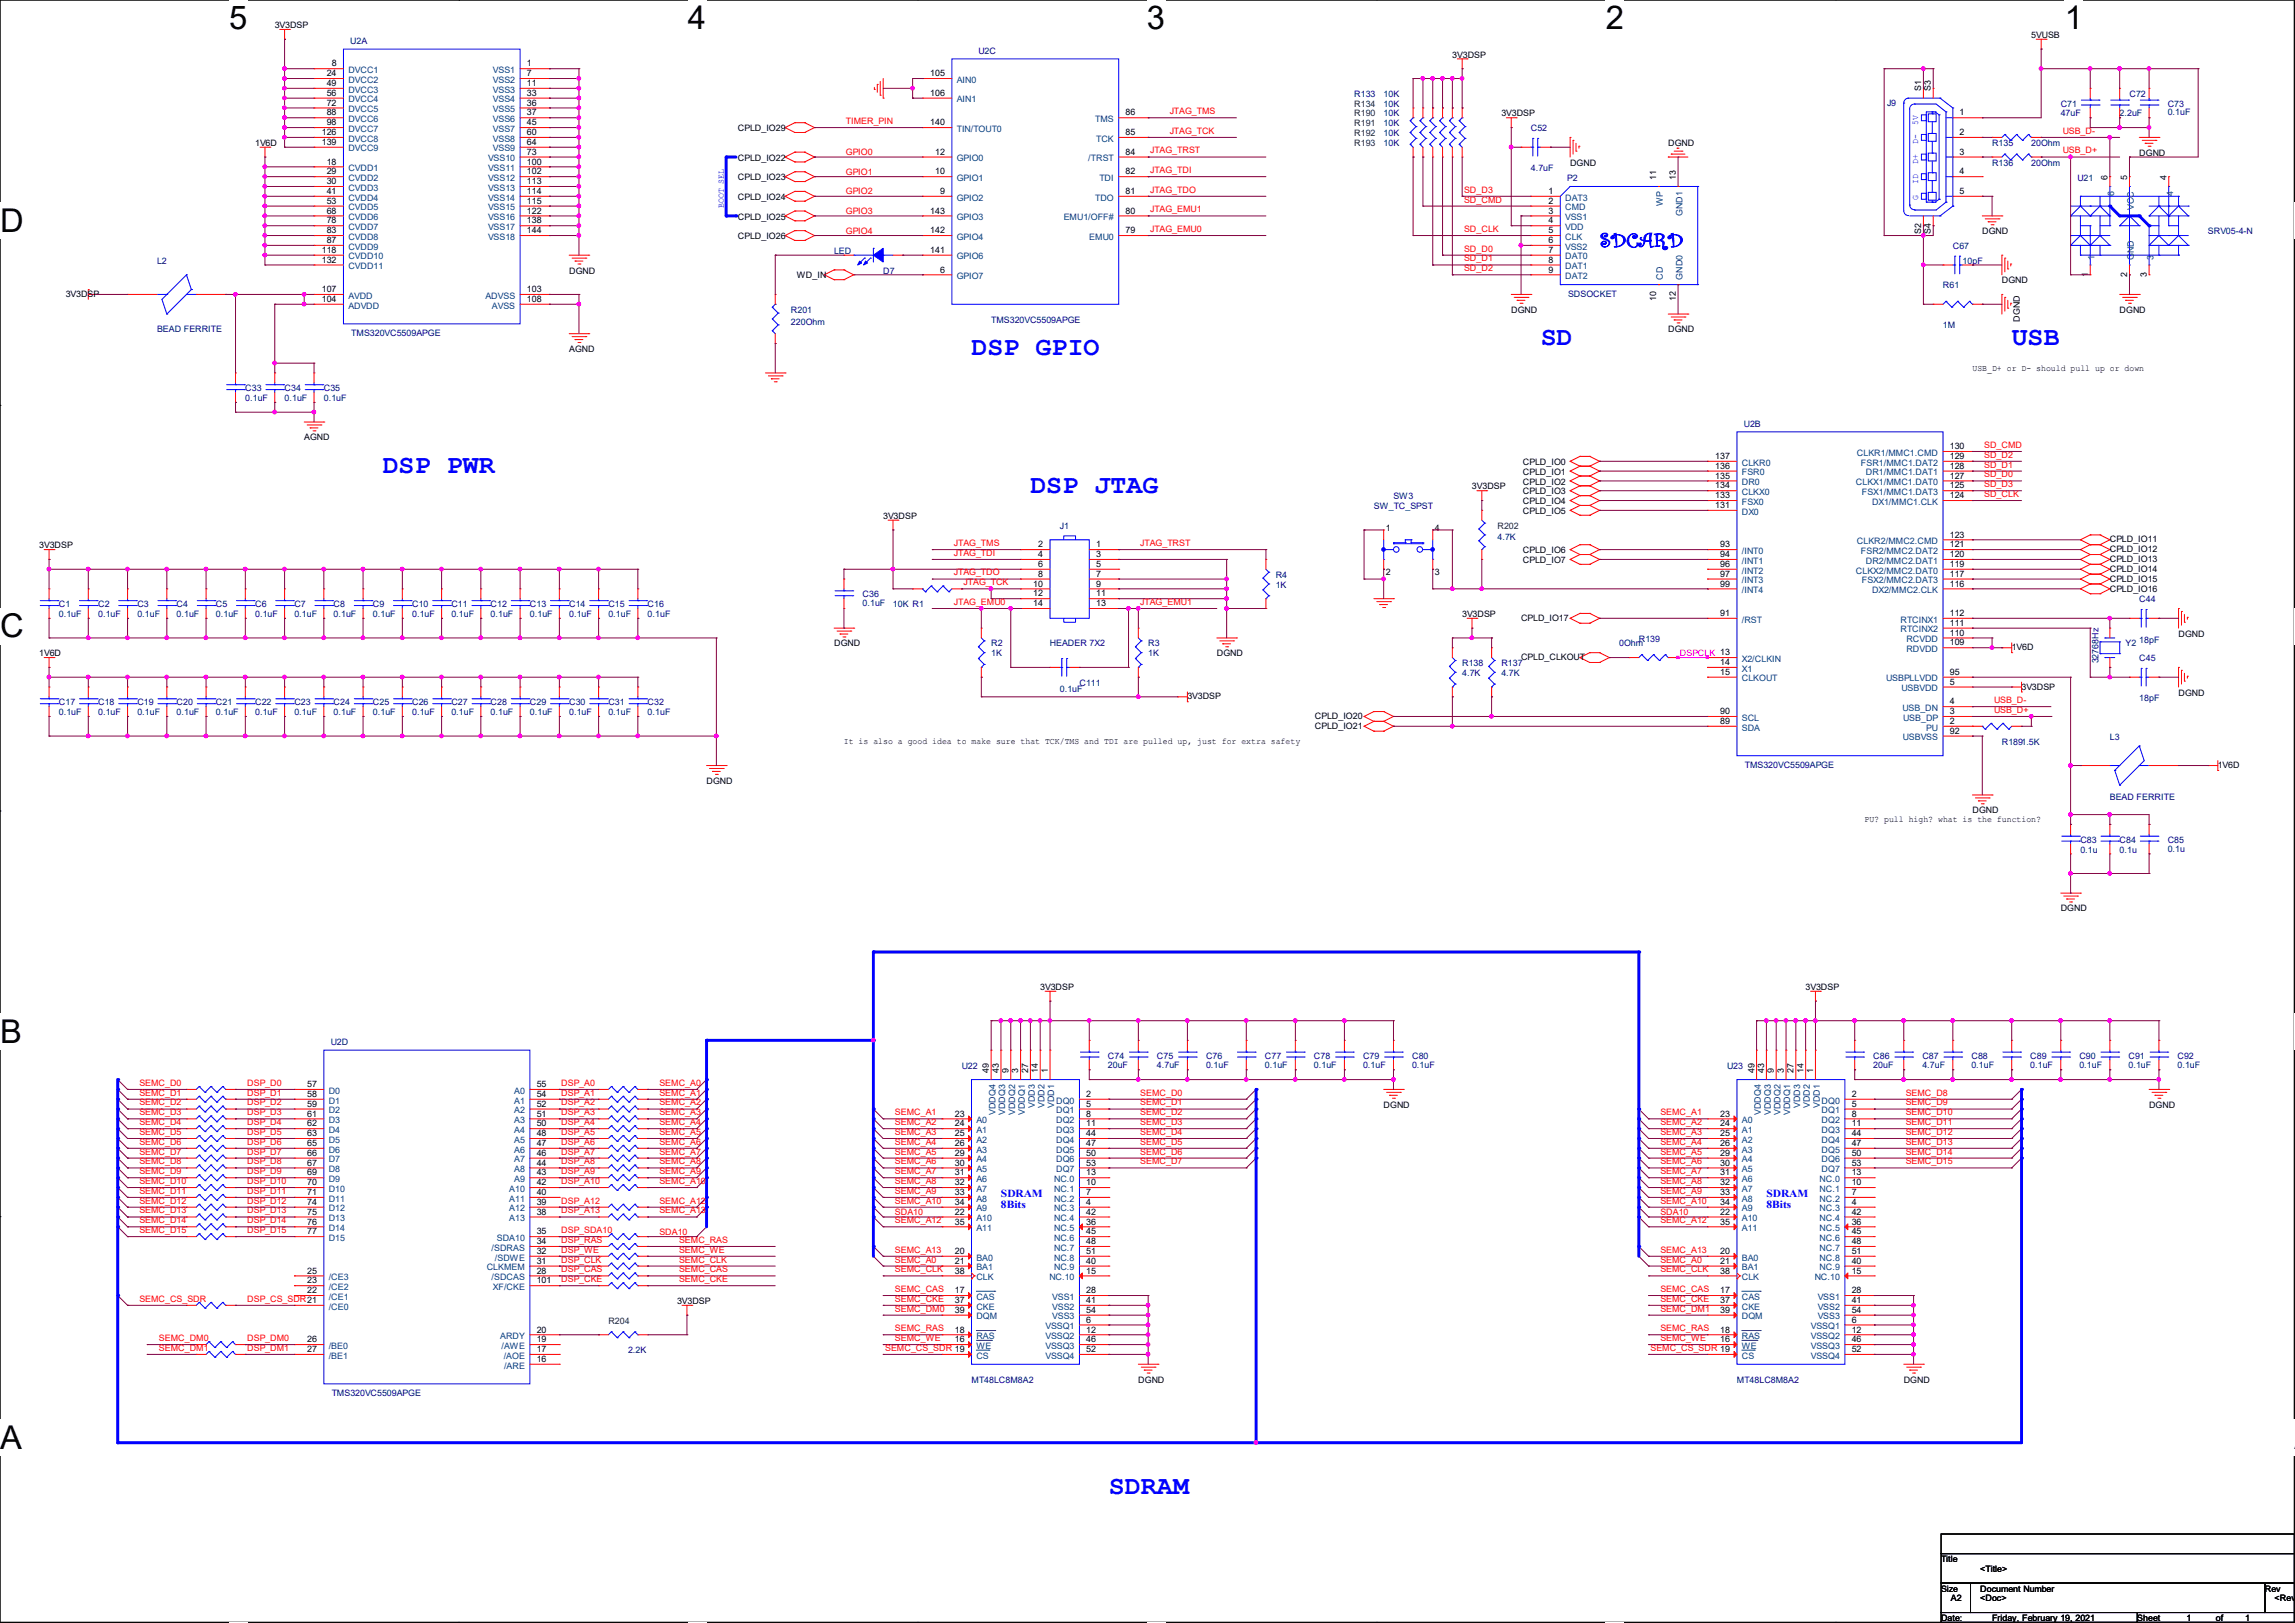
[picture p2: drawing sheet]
<svg xmlns="http://www.w3.org/2000/svg" width="297mm" height="210mm" viewBox="0 0 297 210" stroke-linecap="round" stroke-linejoin="round" font-family="sans-serif">
<defs><g id="words">
<g font-size="4.2">
<text x="29.7" y="3.8">5</text>
<text x="89" y="3.8">4</text>
<text x="148.4" y="3.8">3</text>
<text x="207.8" y="3.8">2</text>
<text x="267.2" y="3.8">1</text>
<text x="0" y="30">D</text>
<text x="0" y="82.5">C</text>
<text x="0" y="135">B</text>
<text x="0" y="187.5">A</text>
<text x="296.9" y="187.5">A</text>
</g>
<g font-size="3.4" fill="#00f">
<text x="125.7" y="46">DSP GPIO</text>
<text x="199.4" y="44.7">SD</text>
<text x="260.4" y="44.7">USB</text>
<text x="49.5" y="61.2">DSP PWR</text>
<text x="133.3" y="63.8">DSP JTAG</text>
<text x="143.5" y="193.3">SDRAM</text>
</g>
<text font-size="2.7" fill="#00f" x="207" y="32">SDCARD</text>
<g font-size="1.4" fill="#00f">
<text x="129.5" y="154.9">SDRAM</text>
<text x="228.6" y="154.9">SDRAM</text>
<text x="129.5" y="156.4">8Bits</text>
<text x="228.6" y="156.4">8Bits</text>
</g>
<g font-size="1.1">
<text x="35.6" y="3.6">3V3DSP</text>
<text x="262.9" y="4.9">5VUSB</text>
<text x="42.3" y="11.1">49</text>
<text x="42.3" y="9.9">24</text>
<text x="42.9" y="8.6">8</text>
<text x="68.2" y="8.6">1</text>
<text x="68.2" y="9.9">7</text>
<text x="68.2" y="11.1">11</text>
<text x="120.4" y="9.9">105</text>
<text x="188" y="7.5">3V3DSP</text>
<text x="248.6" y="11.8" transform="rotate(-90 248.6 11.8)">S1</text>
<text x="249.9" y="11.8" transform="rotate(-90 249.9 11.8)">S3</text>
<text x="41.7" y="17.5">126</text>
<text x="42.3" y="14.9">88</text>
<text x="42.3" y="13.7">72</text>
<text x="42.3" y="12.4">56</text>
<text x="42.3" y="16.2">98</text>
<text x="68.2" y="12.4">33</text>
<text x="68.2" y="13.7">36</text>
<text x="68.2" y="14.9">37</text>
<text x="68.2" y="16.2">45</text>
<text x="68.2" y="17.5">60</text>
<text x="95.5" y="17">CPLD_IO29</text>
<text x="120.4" y="12.4">106</text>
<text x="120.4" y="16.2">140</text>
<text x="145.7" y="14.9">86</text>
<text x="145.7" y="17.5">85</text>
<text x="194.3" y="15.1">3V3DSP</text>
<text x="253.6" y="14.9">1</text>
<text x="253.6" y="17.5">2</text>
<text x="33" y="18.9">1V6D</text>
<text x="41.7" y="18.8">139</text>
<text x="42.3" y="21.3">18</text>
<text x="42.3" y="22.6">29</text>
<text x="42.3" y="23.8">30</text>
<text x="68.2" y="18.8">64</text>
<text x="68.2" y="20">73</text>
<text x="68.2" y="21.3">100</text>
<text x="68.2" y="22.6">102</text>
<text x="68.2" y="23.8">113</text>
<text x="95.5" y="20.8">CPLD_IO22</text>
<text x="95.5" y="23.3">CPLD_IO23</text>
<text x="121" y="20">12</text>
<text x="121" y="22.6">10</text>
<text x="145.7" y="20">84</text>
<text x="145.7" y="22.6">82</text>
<text x="203.2" y="21.4">DGND</text>
<text x="214.3" y="23.2" transform="rotate(-90 214.3 23.2)">11</text>
<text x="215.9" y="18.9">DGND</text>
<text x="216.9" y="23.2" transform="rotate(-90 216.9 23.2)">13</text>
<text x="253.6" y="20">3</text>
<text x="253.6" y="22.6">4</text>
<text x="272.8" y="23.2" transform="rotate(-90 272.8 23.2)">6</text>
<text x="275.3" y="23.2" transform="rotate(-90 275.3 23.2)">5</text>
<text x="276.9" y="20.2">DGND</text>
<text x="280.4" y="23.2" transform="rotate(-90 280.4 23.2)">4</text>
<text x="42.3" y="25.1">41</text>
<text x="42.3" y="26.4">53</text>
<text x="42.3" y="27.6">68</text>
<text x="42.3" y="28.9">78</text>
<text x="68.2" y="25.1">114</text>
<text x="68.2" y="26.4">115</text>
<text x="68.2" y="27.6">122</text>
<text x="68.2" y="28.9">138</text>
<text x="95.5" y="25.9">CPLD_IO24</text>
<text x="95.5" y="28.4">CPLD_IO25</text>
<text x="120.4" y="27.6">143</text>
<text x="121.7" y="25.1">9</text>
<text x="145.7" y="25.1">81</text>
<text x="145.7" y="27.6">80</text>
<text x="200.4" y="25.1">1</text>
<text x="200.4" y="26.4">2</text>
<text x="200.4" y="28.9">4</text>
<text x="200.4" y="27.6">3</text>
<text x="253.6" y="25.1">5</text>
<text x="41.7" y="32.7">118</text>
<text x="41.7" y="34">132</text>
<text x="42.3" y="30.2">83</text>
<text x="42.3" y="31.5">87</text>
<text x="68.2" y="30.2">144</text>
<text x="73.7" y="35.4">DGND</text>
<text x="95.5" y="30.9">CPLD_IO26</text>
<text x="120.4" y="30.2">142</text>
<text x="120.4" y="32.7">141</text>
<text x="121.7" y="35.3">6</text>
<text x="145.7" y="30.2">79</text>
<text x="200.4" y="35.3">9</text>
<text x="200.4" y="30.2">5</text>
<text x="200.4" y="31.5">6</text>
<text x="200.4" y="32.7">7</text>
<text x="200.4" y="34">8</text>
<text x="248.6" y="30.2" transform="rotate(-90 248.6 30.2)">S2</text>
<text x="249.9" y="30.2" transform="rotate(-90 249.9 30.2)">S4</text>
<text x="256.5" y="30.3">DGND</text>
<text x="270.2" y="35.8" transform="rotate(-90 270.2 35.8)">1</text>
<text x="275.3" y="35.8" transform="rotate(-90 275.3 35.8)">2</text>
<text x="277.8" y="35.8" transform="rotate(-90 277.8 35.8)">3</text>
<text x="8.5" y="38.4">3V3DSP</text>
<text x="41.7" y="37.8">107</text>
<text x="41.7" y="39.1">104</text>
<text x="68.2" y="39.1">108</text>
<text x="68.2" y="37.8">103</text>
<text x="103.1" y="36">WD_IN</text>
<text x="195.6" y="40.5">DGND</text>
<text x="214.3" y="39" transform="rotate(-90 214.3 39)">10</text>
<text x="216.9" y="39" transform="rotate(-90 216.9 39)">12</text>
<text x="259.1" y="36.7">DGND</text>
<text x="261.4" y="41.7" transform="rotate(-90 261.4 41.7)">DGND</text>
<text x="274.3" y="40.5">DGND</text>
<text x="73.7" y="45.6">AGND</text>
<text x="215.9" y="43">DGND</text>
<text x="255.3" y="48">USB_D+ or D- should pull up or down</text>
<text x="39.4" y="57">AGND</text>
<text x="222" y="59.4">137</text>
<text x="252.3" y="58.1">130</text>
<text x="252.3" y="59.4">129</text>
<text x="190.5" y="63.3">3V3DSP</text>
<text x="197.1" y="60.2">CPLD_IO0</text>
<text x="197.1" y="61.4">CPLD_IO1</text>
<text x="197.1" y="62.7">CPLD_IO2</text>
<text x="197.1" y="64">CPLD_IO3</text>
<text x="197.1" y="65.2">CPLD_IO4</text>
<text x="222" y="60.7">136</text>
<text x="222" y="61.9">135</text>
<text x="222" y="63.2">134</text>
<text x="222" y="64.5">133</text>
<text x="222" y="65.7">131</text>
<text x="252.3" y="60.7">128</text>
<text x="252.3" y="61.9">127</text>
<text x="252.3" y="63.2">125</text>
<text x="252.3" y="64.5">124</text>
<text x="5.1" y="71">3V3DSP</text>
<text x="114.3" y="67.1">3V3DSP</text>
<text x="134.4" y="70.8">2</text>
<text x="141.9" y="70.8">1</text>
<text x="179.4" y="68.7">1</text>
<text x="185.7" y="68.7">4</text>
<text x="197.1" y="66.5">CPLD_IO5</text>
<text x="197.1" y="71.6">CPLD_IO6</text>
<text x="222.6" y="70.8">93</text>
<text x="252.3" y="69.6">123</text>
<text x="252.3" y="70.8">121</text>
<text x="273" y="70.2">CPLD_IO11</text>
<text x="273" y="71.5">CPLD_IO12</text>
<text x="133.7" y="75.9">10</text>
<text x="133.7" y="77.2">12</text>
<text x="134.4" y="72.1">4</text>
<text x="134.4" y="73.4">6</text>
<text x="134.4" y="74.6">8</text>
<text x="141.9" y="72.1">3</text>
<text x="141.9" y="73.4">5</text>
<text x="141.9" y="74.6">7</text>
<text x="141.9" y="75.9">9</text>
<text x="141.9" y="77.2">11</text>
<text x="179.4" y="74.4">2</text>
<text x="185.7" y="74.4">3</text>
<text x="197.1" y="72.9">CPLD_IO7</text>
<text x="222.6" y="72.1">94</text>
<text x="222.6" y="73.4">96</text>
<text x="222.6" y="74.6">97</text>
<text x="222.6" y="75.9">99</text>
<text x="252.3" y="72.1">120</text>
<text x="252.3" y="73.4">119</text>
<text x="252.3" y="74.6">117</text>
<text x="252.3" y="75.9">116</text>
<text x="273" y="72.7">CPLD_IO13</text>
<text x="273" y="74">CPLD_IO14</text>
<text x="273" y="75.3">CPLD_IO15</text>
<text x="273" y="76.5">CPLD_IO16</text>
<text x="107.9" y="83.7">DGND</text>
<text x="133.7" y="78.4">14</text>
<text x="141.9" y="78.4">13</text>
<text x="189.2" y="79.8">3V3DSP</text>
<text x="196.8" y="80.4">CPLD_IO17</text>
<text x="222.6" y="79.7">91</text>
<text x="252.3" y="79.7">112</text>
<text x="252.3" y="81">111</text>
<text x="252.3" y="82.3">110</text>
<text x="252.3" y="83.5">109</text>
<text x="281.9" y="82.4">DGND</text>
<text x="5.1" y="84.9">1V6D</text>
<text x="157.5" y="84.9">DGND</text>
<text x="196.8" y="85.4">CPLD_CLKOUT</text>
<text x="222.6" y="86.1">14</text>
<text x="222.6" y="87.3">15</text>
<text x="252.3" y="87.3">95</text>
<text x="252.3" y="88.6">5</text>
<text x="260.3" y="84.2">1V6D</text>
<text x="261.6" y="89.2">3V3DSP</text>
<text x="153.7" y="90.5">3V3DSP</text>
<text x="170.2" y="93.1">CPLD_IO20</text>
<text x="170.2" y="94.3">CPLD_IO21</text>
<text x="222.6" y="92.4">90</text>
<text x="222.6" y="93.7">89</text>
<text x="252.3" y="91.1">4</text>
<text x="252.3" y="92.4">3</text>
<text x="252.3" y="95">92</text>
<text x="252.3" y="93.7">2</text>
<text x="281.9" y="90">DGND</text>
<text x="91.4" y="101.4">DGND</text>
<text x="109.2" y="96.2">It is also a good idea to make sure that TCK/TMS and TDI are pulled up, just for extra safety</text>
<text x="287" y="99.4">1V6D</text>
<text x="241.3" y="106.4">PU? pull high? what is the function?</text>
<text x="255.3" y="105.2">DGND</text>
<text x="266.7" y="117.9">DGND</text>
<text x="134.6" y="128.1">3V3DSP</text>
<text x="233.7" y="128.1">3V3DSP</text>
<text x="39.8" y="140.7">57</text>
<text x="39.8" y="141.9">58</text>
<text x="39.8" y="143.2">59</text>
<text x="69.5" y="140.7">55</text>
<text x="69.5" y="141.9">54</text>
<text x="69.5" y="143.2">52</text>
<text x="128" y="138.8" transform="rotate(-90 128 138.8)">49</text>
<text x="129.2" y="138.8" transform="rotate(-90 129.2 138.8)">43</text>
<text x="130.5" y="138.8" transform="rotate(-90 130.5 138.8)">9</text>
<text x="131.8" y="138.8" transform="rotate(-90 131.8 138.8)">3</text>
<text x="133.1" y="138.8" transform="rotate(-90 133.1 138.8)">27</text>
<text x="134.3" y="138.8" transform="rotate(-90 134.3 138.8)">14</text>
<text x="135.6" y="138.8" transform="rotate(-90 135.6 138.8)">1</text>
<text x="140.6" y="141.9">2</text>
<text x="140.6" y="143.2">5</text>
<text x="179.1" y="143.3">DGND</text>
<text x="227" y="138.8" transform="rotate(-90 227 138.8)">49</text>
<text x="228.3" y="138.8" transform="rotate(-90 228.3 138.8)">43</text>
<text x="229.6" y="138.8" transform="rotate(-90 229.6 138.8)">9</text>
<text x="230.9" y="138.8" transform="rotate(-90 230.9 138.8)">3</text>
<text x="232.1" y="138.8" transform="rotate(-90 232.1 138.8)">27</text>
<text x="233.4" y="138.8" transform="rotate(-90 233.4 138.8)">14</text>
<text x="234.7" y="138.8" transform="rotate(-90 234.7 138.8)">1</text>
<text x="239.6" y="141.9">2</text>
<text x="239.6" y="143.2">5</text>
<text x="278.1" y="143.3">DGND</text>
<text x="39.8" y="144.5">61</text>
<text x="39.8" y="145.8">62</text>
<text x="39.8" y="147">63</text>
<text x="39.8" y="148.3">65</text>
<text x="39.8" y="149.6">66</text>
<text x="69.5" y="144.5">51</text>
<text x="69.5" y="145.8">50</text>
<text x="69.5" y="147">48</text>
<text x="69.5" y="148.3">47</text>
<text x="69.5" y="149.6">46</text>
<text x="123.6" y="144.5">23</text>
<text x="123.6" y="145.8">24</text>
<text x="123.6" y="147">25</text>
<text x="123.6" y="148.3">26</text>
<text x="123.6" y="149.6">29</text>
<text x="140.6" y="144.5">8</text>
<text x="140.6" y="145.8">11</text>
<text x="140.6" y="147">44</text>
<text x="140.6" y="148.3">47</text>
<text x="140.6" y="149.6">50</text>
<text x="222.6" y="144.5">23</text>
<text x="222.6" y="145.8">24</text>
<text x="222.6" y="147">25</text>
<text x="222.6" y="148.3">26</text>
<text x="222.6" y="149.6">29</text>
<text x="239.6" y="144.5">8</text>
<text x="239.6" y="145.8">11</text>
<text x="239.6" y="147">44</text>
<text x="239.6" y="148.3">47</text>
<text x="239.6" y="149.6">50</text>
<text x="39.8" y="150.8">67</text>
<text x="39.8" y="152.1">69</text>
<text x="39.8" y="153.4">70</text>
<text x="39.8" y="154.6">71</text>
<text x="39.8" y="155.9">74</text>
<text x="69.5" y="150.8">44</text>
<text x="69.5" y="152.1">43</text>
<text x="69.5" y="153.4">42</text>
<text x="69.5" y="154.6">40</text>
<text x="69.5" y="155.9">39</text>
<text x="123.6" y="150.8">30</text>
<text x="123.6" y="152.1">31</text>
<text x="123.6" y="153.4">32</text>
<text x="123.6" y="154.6">33</text>
<text x="123.6" y="155.9">34</text>
<text x="140.6" y="150.8">53</text>
<text x="140.6" y="154.6">7</text>
<text x="140.6" y="152.1">13</text>
<text x="140.6" y="153.4">10</text>
<text x="140.6" y="155.9">4</text>
<text x="222.6" y="150.8">30</text>
<text x="222.6" y="152.1">31</text>
<text x="222.6" y="153.4">32</text>
<text x="222.6" y="154.6">33</text>
<text x="222.6" y="155.9">34</text>
<text x="239.6" y="150.8">53</text>
<text x="239.6" y="154.6">7</text>
<text x="239.6" y="152.1">13</text>
<text x="239.6" y="153.4">10</text>
<text x="239.6" y="155.9">4</text>
<text x="39.8" y="157.2">75</text>
<text x="39.8" y="158.5">76</text>
<text x="39.8" y="159.7">77</text>
<text x="69.5" y="157.2">38</text>
<text x="69.5" y="159.7">35</text>
<text x="69.5" y="161">34</text>
<text x="123.6" y="157.2">22</text>
<text x="123.6" y="158.5">35</text>
<text x="140.6" y="157.2">42</text>
<text x="140.6" y="159.7">45</text>
<text x="140.6" y="161">48</text>
<text x="140.6" y="158.5">36</text>
<text x="222.6" y="157.2">22</text>
<text x="222.6" y="158.5">35</text>
<text x="239.6" y="157.2">42</text>
<text x="239.6" y="159.7">45</text>
<text x="239.6" y="161">48</text>
<text x="239.6" y="158.5">36</text>
<text x="39.8" y="164.8">25</text>
<text x="39.8" y="166.1">23</text>
<text x="39.8" y="167.3">22</text>
<text x="69.5" y="162.3">32</text>
<text x="69.5" y="163.5">31</text>
<text x="69.5" y="164.8">28</text>
<text x="69.5" y="166.1">101</text>
<text x="123.6" y="162.3">20</text>
<text x="123.6" y="163.5">21</text>
<text x="123.6" y="164.8">38</text>
<text x="123.6" y="167.3">17</text>
<text x="140.6" y="167.3">28</text>
<text x="140.6" y="164.8">15</text>
<text x="140.6" y="162.3">51</text>
<text x="140.6" y="163.5">40</text>
<text x="222.6" y="162.3">20</text>
<text x="222.6" y="163.5">21</text>
<text x="222.6" y="164.8">38</text>
<text x="222.6" y="167.3">17</text>
<text x="239.6" y="167.3">28</text>
<text x="239.6" y="164.8">15</text>
<text x="239.6" y="162.3">51</text>
<text x="239.6" y="163.5">40</text>
<text x="39.8" y="173.7">26</text>
<text x="69.5" y="172.4">20</text>
<text x="69.5" y="173.7">19</text>
<text x="87.6" y="168.7">3V3DSP</text>
<text x="123.6" y="173.7">16</text>
<text x="123.6" y="172.4">18</text>
<text x="123.6" y="168.6">37</text>
<text x="123.6" y="169.9">39</text>
<text x="140.6" y="168.6">41</text>
<text x="140.6" y="169.9">54</text>
<text x="140.6" y="171.2">6</text>
<text x="140.6" y="172.4">12</text>
<text x="140.6" y="173.7">46</text>
<text x="222.6" y="173.7">16</text>
<text x="222.6" y="172.4">18</text>
<text x="222.6" y="168.6">37</text>
<text x="222.6" y="169.9">39</text>
<text x="239.6" y="168.6">41</text>
<text x="239.6" y="169.9">54</text>
<text x="239.6" y="171.2">6</text>
<text x="239.6" y="172.4">12</text>
<text x="239.6" y="173.7">46</text>
<text x="39.8" y="175">27</text>
<text x="69.5" y="175">17</text>
<text x="69.5" y="176.2">16</text>
<text x="140.6" y="175">52</text>
<text x="147.3" y="178.9">DGND</text>
<text x="239.6" y="175">52</text>
<text x="246.4" y="178.9">DGND</text>
<text x="251.2" y="202.1">Title</text>
<text x="256.3" y="203.4">&lt;Title&gt;</text>
<text x="251.2" y="206">Size</text>
<text x="251.2" y="209.8">Date:</text>
<text x="252.5" y="207.2">A2</text>
<text x="256.3" y="206">Document Number</text>
<text x="256.3" y="207.2">&lt;Doc&gt;</text>
<text x="257.8" y="209.8">Friday, February 19, 2021</text>
<text x="276.6" y="209.8">Sheet</text>
<text x="282.9" y="209.8">1</text>
<text x="286.8" y="209.8">of</text>
<text x="290.6" y="209.8">1</text>
<text x="293.1" y="206">Rev</text>
<text x="294.4" y="207.2">&lt;RevCo</text>
</g>
<g font-size="1.1" fill="#000080">
<text x="45.3" y="5.7">U2A</text>
<text x="126.6" y="6.9">U2C</text>
<text x="175.3" y="12.5">R133</text>
<text x="179.1" y="12.5">10K</text>
<text x="179.1" y="15.1">10K</text>
<text x="179.1" y="17.6">10K</text>
<text x="179.1" y="13.8">10K</text>
<text x="179.1" y="16.3">10K</text>
<text x="198.1" y="17">C52</text>
<text x="244.2" y="13.7">J9</text>
<text x="266.7" y="13.8">C71</text>
<text x="266.7" y="15.1">47uF</text>
<text x="274.3" y="15.1">2.2uF</text>
<text x="275.6" y="12.5">C72</text>
<text x="280.5" y="13.8">C73</text>
<text x="280.5" y="14.9">0.1uF</text>
<text x="179.1" y="18.9">10K</text>
<text x="198.1" y="22.2">4.7uF</text>
<text x="202.8" y="23.5">P2</text>
<text x="257.8" y="21.4">R136</text>
<text x="257.8" y="18.9">R135</text>
<text x="262.9" y="21.4">20Ohm</text>
<text x="262.9" y="18.9">20Ohm</text>
<text x="268.9" y="23.5">U21</text>
<text x="20.3" y="34.1">L2</text>
<text x="107.9" y="32.9">LED</text>
<text x="114.3" y="35.4">D7</text>
<text x="252.7" y="32.2">C67</text>
<text x="254" y="34.1">10pF</text>
<text x="285.7" y="30.3">SRV05-4-N</text>
<text x="102.4" y="40.5">R201</text>
<text x="102.4" y="42">220Ohm</text>
<text x="128.3" y="41.7">TMS320VC5509APGE</text>
<text x="202.9" y="38.4">SDSOCKET</text>
<text x="251.5" y="37.3">R61</text>
<text x="20.3" y="43">BEAD FERRITE</text>
<text x="45.5" y="43.5">TMS320VC5509APGE</text>
<text x="251.5" y="42.5">1M</text>
<text x="31.7" y="50.6">C33</text>
<text x="31.7" y="51.9">0.1uF</text>
<text x="36.8" y="50.6">C34</text>
<text x="36.8" y="51.9">0.1uF</text>
<text x="41.9" y="50.6">C35</text>
<text x="41.9" y="51.9">0.1uF</text>
<text x="225.7" y="55.2">U2B</text>
<text x="177.8" y="65.9">SW_TC_SPST</text>
<text x="180.3" y="64.6">SW3</text>
<text x="137.2" y="68.4">J1</text>
<text x="193.8" y="69.9">4.7K</text>
<text x="111.6" y="77.3">C36</text>
<text x="165.1" y="74.8">R4</text>
<text x="165.1" y="76">1K</text>
<text x="276.9" y="77.9">C44</text>
<text x="7.6" y="78.6">C1</text>
<text x="7.6" y="79.8">0.1uF</text>
<text x="12.7" y="78.6">C2</text>
<text x="12.7" y="79.8">0.1uF</text>
<text x="17.8" y="78.6">C3</text>
<text x="17.8" y="79.8">0.1uF</text>
<text x="22.9" y="78.6">C4</text>
<text x="22.9" y="79.8">0.1uF</text>
<text x="27.9" y="78.6">C5</text>
<text x="27.9" y="79.8">0.1uF</text>
<text x="33" y="78.6">C6</text>
<text x="33" y="79.8">0.1uF</text>
<text x="38.1" y="78.6">C7</text>
<text x="38.1" y="79.8">0.1uF</text>
<text x="43.2" y="78.6">C8</text>
<text x="43.2" y="79.8">0.1uF</text>
<text x="48.3" y="78.6">C9</text>
<text x="48.3" y="79.8">0.1uF</text>
<text x="53.3" y="78.6">C10</text>
<text x="53.3" y="79.8">0.1uF</text>
<text x="58.4" y="78.6">C11</text>
<text x="58.4" y="79.8">0.1uF</text>
<text x="63.5" y="78.6">C12</text>
<text x="63.5" y="79.8">0.1uF</text>
<text x="68.6" y="78.6">C13</text>
<text x="68.6" y="79.8">0.1uF</text>
<text x="73.7" y="78.6">C14</text>
<text x="73.7" y="79.8">0.1uF</text>
<text x="78.7" y="78.6">C15</text>
<text x="78.7" y="79.8">0.1uF</text>
<text x="83.8" y="78.6">C16</text>
<text x="83.8" y="79.8">0.1uF</text>
<text x="111.6" y="78.4">0.1uF</text>
<text x="115.6" y="78.6">10K R1</text>
<text x="128.3" y="83.7">R2</text>
<text x="135.9" y="83.7">HEADER 7X2</text>
<text x="148.6" y="83.7">R3</text>
<text x="209.5" y="83.7">0Ohm</text>
<text x="212.1" y="83">R139</text>
<text x="275.1" y="83.7">Y2</text>
<text x="276.9" y="83.1">18pF</text>
<text x="128.3" y="84.9">1K</text>
<text x="137.2" y="89.5">0.1uF</text>
<text x="139.7" y="88.7">C111</text>
<text x="148.6" y="84.9">1K</text>
<text x="189.2" y="86.2">R138</text>
<text x="189.2" y="87.5">4.7K</text>
<text x="194.3" y="86.2">R137</text>
<text x="194.3" y="87.5">4.7K</text>
<text x="271.6" y="85.8" transform="rotate(-90 271.6 85.8)">32768Hz</text>
<text x="276.9" y="85.6">C45</text>
<text x="7.6" y="91.3">C17</text>
<text x="7.6" y="92.5">0.1uF</text>
<text x="12.7" y="91.3">C18</text>
<text x="12.7" y="92.5">0.1uF</text>
<text x="17.8" y="91.3">C19</text>
<text x="17.8" y="92.5">0.1uF</text>
<text x="22.9" y="91.3">C20</text>
<text x="22.9" y="92.5">0.1uF</text>
<text x="27.9" y="91.3">C21</text>
<text x="27.9" y="92.5">0.1uF</text>
<text x="33" y="91.3">C22</text>
<text x="33" y="92.5">0.1uF</text>
<text x="38.1" y="91.3">C23</text>
<text x="38.1" y="92.5">0.1uF</text>
<text x="43.2" y="91.3">C24</text>
<text x="43.2" y="92.5">0.1uF</text>
<text x="48.3" y="91.3">C25</text>
<text x="48.3" y="92.5">0.1uF</text>
<text x="53.3" y="91.3">C26</text>
<text x="53.3" y="92.5">0.1uF</text>
<text x="58.4" y="91.3">C27</text>
<text x="58.4" y="92.5">0.1uF</text>
<text x="63.5" y="91.3">C28</text>
<text x="63.5" y="92.5">0.1uF</text>
<text x="68.6" y="91.3">C29</text>
<text x="68.6" y="92.5">0.1uF</text>
<text x="73.7" y="91.3">C30</text>
<text x="73.7" y="92.5">0.1uF</text>
<text x="78.7" y="91.3">C31</text>
<text x="78.7" y="92.5">0.1uF</text>
<text x="83.8" y="91.3">C32</text>
<text x="83.8" y="92.5">0.1uF</text>
<text x="273" y="95.7">L3</text>
<text x="276.9" y="90.8">18pF</text>
<text x="225.8" y="99.4">TMS320VC5509APGE</text>
<text x="259.1" y="96.4">R1891.5K</text>
<text x="273" y="103.5">BEAD FERRITE</text>
<text x="269.2" y="109.1">C83</text>
<text x="269.2" y="110.3">0.1u</text>
<text x="274.3" y="109.1">C84</text>
<text x="274.3" y="110.3">0.1u</text>
<text x="280.5" y="109.1">C85</text>
<text x="280.5" y="110.2">0.1u</text>
<text x="42.8" y="135.2">U2D</text>
<text x="143.4" y="137">C74</text>
<text x="149.7" y="137">C75</text>
<text x="156.1" y="137">C76</text>
<text x="163.7" y="137">C77</text>
<text x="170" y="137">C78</text>
<text x="176.4" y="137">C79</text>
<text x="182.7" y="137">C80</text>
<text x="242.4" y="137">C86</text>
<text x="248.8" y="137">C87</text>
<text x="255.1" y="137">C88</text>
<text x="262.8" y="137">C89</text>
<text x="269.1" y="137">C90</text>
<text x="275.5" y="137">C91</text>
<text x="281.8" y="137">C92</text>
<text x="124.5" y="138.3">U22</text>
<text x="143.4" y="138.1">20uF</text>
<text x="149.7" y="138.1">4.7uF</text>
<text x="156.1" y="138.1">0.1uF</text>
<text x="163.7" y="138.1">0.1uF</text>
<text x="170" y="138.1">0.1uF</text>
<text x="176.4" y="138.1">0.1uF</text>
<text x="182.7" y="138.1">0.1uF</text>
<text x="223.5" y="138.3">U23</text>
<text x="242.4" y="138.1">20uF</text>
<text x="248.8" y="138.1">4.7uF</text>
<text x="255.1" y="138.1">0.1uF</text>
<text x="262.8" y="138.1">0.1uF</text>
<text x="269.1" y="138.1">0.1uF</text>
<text x="275.5" y="138.1">0.1uF</text>
<text x="281.8" y="138.1">0.1uF</text>
<text x="81.3" y="175.1">2.2K</text>
<text x="125.7" y="178.9">MT48LC8M8A2</text>
<text x="224.8" y="178.9">MT48LC8M8A2</text>
<text x="42.9" y="180.7">TMS320VC5509APGE</text>
</g>
<g font-size="1.1" fill="#004080">
<text x="45.1" y="12">DVCC3</text>
<text x="45.1" y="10.7">DVCC2</text>
<text x="45.1" y="9.4">DVCC1</text>
<text x="63.8" y="9.4">VSS1</text>
<text x="63.8" y="10.7">VSS2</text>
<text x="63.8" y="12">VSS3</text>
<text x="123.8" y="10.7">AIN0</text>
<text x="45.1" y="15.8">DVCC6</text>
<text x="45.1" y="14.5">DVCC5</text>
<text x="45.1" y="13.3">DVCC4</text>
<text x="45.1" y="17.1">DVCC7</text>
<text x="63.8" y="13.3">VSS4</text>
<text x="63.8" y="14.5">VSS5</text>
<text x="63.8" y="15.8">VSS6</text>
<text x="63.8" y="17.1">VSS7</text>
<text x="123.8" y="13.3">AIN1</text>
<text x="123.8" y="17.1">TIN/TOUT0</text>
<text x="141.7" y="15.8">TMS</text>
<text x="45.1" y="18.3">DVCC8</text>
<text x="45.1" y="19.6">DVCC9</text>
<text x="45.1" y="22.1">CVDD1</text>
<text x="45.1" y="23.4">CVDD2</text>
<text x="63.2" y="20.9">VSS10</text>
<text x="63.2" y="22.1">VSS11</text>
<text x="63.2" y="23.4">VSS12</text>
<text x="63.8" y="18.3">VSS8</text>
<text x="63.8" y="19.6">VSS9</text>
<text x="123.8" y="20.9">GPIO0</text>
<text x="123.8" y="23.4">GPIO1</text>
<text x="140.8" y="20.9">/TRST</text>
<text x="141.9" y="18.3">TCK</text>
<text x="142.3" y="23.4">TDI</text>
<text x="45.1" y="24.7">CVDD3</text>
<text x="45.1" y="26">CVDD4</text>
<text x="45.1" y="27.2">CVDD5</text>
<text x="45.1" y="28.5">CVDD6</text>
<text x="45.1" y="29.8">CVDD7</text>
<text x="63.2" y="24.7">VSS13</text>
<text x="63.2" y="26">VSS14</text>
<text x="63.2" y="27.2">VSS15</text>
<text x="63.2" y="28.5">VSS16</text>
<text x="63.2" y="29.8">VSS17</text>
<text x="123.8" y="26">GPIO2</text>
<text x="123.8" y="28.5">GPIO3</text>
<text x="137.7" y="28.5">EMU1/OFF#</text>
<text x="141.7" y="26">TDO</text>
<text x="202.6" y="26">DAT3</text>
<text x="202.6" y="27.2">CMD</text>
<text x="202.6" y="29.8">VDD</text>
<text x="202.6" y="28.5">VSS1</text>
<text x="215.2" y="26.6" transform="rotate(-90 215.2 26.6)">WP</text>
<text x="217.7" y="28" transform="rotate(-90 217.7 28)">GND1</text>
<text x="273.6" y="25.4" transform="rotate(-90 273.6 25.4)">6</text>
<text x="276.1" y="27.2" transform="rotate(-90 276.1 27.2)">VCC</text>
<text x="281.2" y="25.4" transform="rotate(-90 281.2 25.4)">4</text>
<text x="45.1" y="31">CVDD8</text>
<text x="45.1" y="32.3">CVDD9</text>
<text x="45.1" y="33.6">CVDD10</text>
<text x="45.1" y="34.8">CVDD11</text>
<text x="63.2" y="31">VSS18</text>
<text x="123.8" y="31">GPIO4</text>
<text x="123.8" y="33.6">GPIO6</text>
<text x="141" y="31">EMU0</text>
<text x="202.6" y="31">CLK</text>
<text x="202.6" y="32.3">VSS2</text>
<text x="202.6" y="33.6">DAT0</text>
<text x="202.6" y="34.8">DAT1</text>
<text x="271.1" y="33.7" transform="rotate(-90 271.1 33.7)">1</text>
<text x="276.1" y="33.7" transform="rotate(-90 276.1 33.7)">GND</text>
<text x="278.7" y="33.7" transform="rotate(-90 278.7 33.7)">3</text>
<text x="45.1" y="38.7">AVDD</text>
<text x="45.1" y="39.9">ADVDD</text>
<text x="62.8" y="38.7">ADVSS</text>
<text x="63.7" y="39.9">AVSS</text>
<text x="123.8" y="36.1">GPIO7</text>
<text x="202.6" y="36.1">DAT2</text>
<text x="215.2" y="36.2" transform="rotate(-90 215.2 36.2)">CD</text>
<text x="217.7" y="36.2" transform="rotate(-90 217.7 36.2)">GND0</text>
<text x="240.3" y="59">CLKR1/MMC1.CMD</text>
<text x="225.4" y="60.2">CLKR0</text>
<text x="225.4" y="61.5">FSR0</text>
<text x="225.4" y="62.8">DR0</text>
<text x="225.4" y="64.1">CLKX0</text>
<text x="225.4" y="65.3">FSX0</text>
<text x="240.2" y="62.8">CLKX1/MMC1.DAT0</text>
<text x="240.8" y="60.2">FSR1/MMC1.DAT2</text>
<text x="241" y="64.1">FSX1/MMC1.DAT3</text>
<text x="241.5" y="61.5">DR1/MMC1.DAT1</text>
<text x="242.3" y="65.3">DX1/MMC1.CLK</text>
<text x="225.4" y="66.6">DX0</text>
<text x="225.4" y="71.7">/INT0</text>
<text x="240.3" y="70.4">CLKR2/MMC2.CMD</text>
<text x="240.8" y="71.7">FSR2/MMC2.DAT2</text>
<text x="225.4" y="72.9">/INT1</text>
<text x="225.4" y="74.2">/INT2</text>
<text x="225.4" y="75.5">/INT3</text>
<text x="225.4" y="76.8">/INT4</text>
<text x="240.2" y="74.2">CLKX2/MMC2.DAT0</text>
<text x="241" y="75.5">FSX2/MMC2.DAT3</text>
<text x="241.5" y="72.9">DR2/MMC2.DAT1</text>
<text x="242.3" y="76.8">DX2/MMC2.CLK</text>
<text x="225.4" y="80.6">/RST</text>
<text x="246" y="80.6">RTCINX1</text>
<text x="246" y="81.8">RTCINX2</text>
<text x="246.7" y="83.1">RCVDD</text>
<text x="225.4" y="85.6">X2/CLKIN</text>
<text x="225.4" y="86.9">X1</text>
<text x="225.4" y="88.2">CLKOUT</text>
<text x="244.1" y="88.2">USBPLLVDD</text>
<text x="246.1" y="89.5">USBVDD</text>
<text x="246.7" y="84.4">RDVDD</text>
<text x="225.4" y="93.3">SCL</text>
<text x="225.4" y="94.5">SDA</text>
<text x="246.2" y="92">USB_DN</text>
<text x="246.2" y="95.8">USBVSS</text>
<text x="246.3" y="93.3">USB_DP</text>
<text x="249.3" y="94.5">PU</text>
<text x="42.5" y="141.5">D0</text>
<text x="42.5" y="142.8">D1</text>
<text x="66.5" y="141.5">A0</text>
<text x="66.5" y="142.8">A1</text>
<text x="133.9" y="143.4" transform="rotate(-90 133.9 143.4)">VDD3</text>
<text x="135.2" y="143.4" transform="rotate(-90 135.2 143.4)">VDD2</text>
<text x="136.4" y="143.4" transform="rotate(-90 136.4 143.4)">VDD1</text>
<text x="136.7" y="142.8">DQ0</text>
<text x="233" y="143.4" transform="rotate(-90 233 143.4)">VDD3</text>
<text x="234.2" y="143.4" transform="rotate(-90 234.2 143.4)">VDD2</text>
<text x="235.5" y="143.4" transform="rotate(-90 235.5 143.4)">VDD1</text>
<text x="235.7" y="142.8">DQ0</text>
<text x="42.5" y="144.1">D2</text>
<text x="42.5" y="145.3">D3</text>
<text x="42.5" y="146.6">D4</text>
<text x="42.5" y="147.9">D5</text>
<text x="42.5" y="149.1">D6</text>
<text x="66.5" y="144.1">A2</text>
<text x="66.5" y="145.3">A3</text>
<text x="66.5" y="146.6">A4</text>
<text x="66.5" y="147.9">A5</text>
<text x="66.5" y="149.1">A6</text>
<text x="126.4" y="145.3">A0</text>
<text x="126.4" y="146.6">A1</text>
<text x="126.4" y="147.9">A2</text>
<text x="126.4" y="149.1">A3</text>
<text x="128.8" y="144.3" transform="rotate(-90 128.8 144.3)">VDDQ4</text>
<text x="130.1" y="144.3" transform="rotate(-90 130.1 144.3)">VDDQ3</text>
<text x="131.4" y="144.3" transform="rotate(-90 131.4 144.3)">VDDQ2</text>
<text x="132.6" y="144.3" transform="rotate(-90 132.6 144.3)">VDDQ1</text>
<text x="136.7" y="144.1">DQ1</text>
<text x="136.7" y="145.3">DQ2</text>
<text x="136.7" y="146.6">DQ3</text>
<text x="136.7" y="147.9">DQ4</text>
<text x="136.7" y="149.1">DQ5</text>
<text x="225.4" y="145.3">A0</text>
<text x="225.4" y="146.6">A1</text>
<text x="225.4" y="147.9">A2</text>
<text x="225.4" y="149.1">A3</text>
<text x="227.9" y="144.3" transform="rotate(-90 227.9 144.3)">VDDQ4</text>
<text x="229.2" y="144.3" transform="rotate(-90 229.2 144.3)">VDDQ3</text>
<text x="230.4" y="144.3" transform="rotate(-90 230.4 144.3)">VDDQ2</text>
<text x="231.7" y="144.3" transform="rotate(-90 231.7 144.3)">VDDQ1</text>
<text x="235.7" y="144.1">DQ1</text>
<text x="235.7" y="145.3">DQ2</text>
<text x="235.7" y="146.6">DQ3</text>
<text x="235.7" y="147.9">DQ4</text>
<text x="235.7" y="149.1">DQ5</text>
<text x="42.5" y="150.4">D7</text>
<text x="42.5" y="151.7">D8</text>
<text x="42.5" y="153">D9</text>
<text x="42.5" y="154.2">D10</text>
<text x="42.5" y="155.5">D11</text>
<text x="65.9" y="154.2">A10</text>
<text x="65.9" y="155.5">A11</text>
<text x="66.5" y="150.4">A7</text>
<text x="66.5" y="151.7">A8</text>
<text x="66.5" y="153">A9</text>
<text x="126.4" y="150.4">A4</text>
<text x="126.4" y="151.7">A5</text>
<text x="126.4" y="153">A6</text>
<text x="126.4" y="154.2">A7</text>
<text x="126.4" y="155.5">A8</text>
<text x="136.4" y="155.5">NC.2</text>
<text x="136.4" y="153">NC.0</text>
<text x="136.4" y="154.2">NC.1</text>
<text x="136.7" y="150.4">DQ6</text>
<text x="136.7" y="151.7">DQ7</text>
<text x="225.4" y="150.4">A4</text>
<text x="225.4" y="151.7">A5</text>
<text x="225.4" y="153">A6</text>
<text x="225.4" y="154.2">A7</text>
<text x="225.4" y="155.5">A8</text>
<text x="235.5" y="155.5">NC.2</text>
<text x="235.5" y="153">NC.0</text>
<text x="235.5" y="154.2">NC.1</text>
<text x="235.7" y="150.4">DQ6</text>
<text x="235.7" y="151.7">DQ7</text>
<text x="42.5" y="156.8">D12</text>
<text x="42.5" y="158">D13</text>
<text x="42.5" y="159.3">D14</text>
<text x="42.5" y="160.6">D15</text>
<text x="63.6" y="161.8">/SDRAS</text>
<text x="64.3" y="160.6">SDA10</text>
<text x="65.9" y="156.8">A12</text>
<text x="65.9" y="158">A13</text>
<text x="126.4" y="158">A10</text>
<text x="126.4" y="156.8">A9</text>
<text x="126.4" y="159.3">A11</text>
<text x="136.4" y="156.8">NC.3</text>
<text x="136.4" y="158">NC.4</text>
<text x="136.4" y="160.6">NC.6</text>
<text x="136.4" y="161.8">NC.7</text>
<text x="136.4" y="159.3">NC.5</text>
<text x="225.4" y="158">A10</text>
<text x="225.4" y="156.8">A9</text>
<text x="225.4" y="159.3">A11</text>
<text x="235.5" y="156.8">NC.3</text>
<text x="235.5" y="158">NC.4</text>
<text x="235.5" y="160.6">NC.6</text>
<text x="235.5" y="161.8">NC.7</text>
<text x="235.5" y="159.3">NC.5</text>
<text x="42.5" y="165.7">/CE3</text>
<text x="42.5" y="166.9">/CE2</text>
<text x="63" y="164.4">CLKMEM</text>
<text x="63.6" y="165.7">/SDCAS</text>
<text x="63.8" y="166.9">XF/CKE</text>
<text x="64" y="163.1">/SDWE</text>
<text x="126.4" y="163.1">BA0</text>
<text x="126.4" y="164.4">BA1</text>
<text x="126.4" y="165.7">CLK</text>
<text x="135.8" y="165.7">NC.10</text>
<text x="136.4" y="163.1">NC.8</text>
<text x="136.4" y="164.4">NC.9</text>
<text x="225.4" y="163.1">BA0</text>
<text x="225.4" y="164.4">BA1</text>
<text x="225.4" y="165.7">CLK</text>
<text x="234.9" y="165.7">NC.10</text>
<text x="235.5" y="163.1">NC.8</text>
<text x="235.5" y="164.4">NC.9</text>
<text x="42.5" y="168.2">/CE1</text>
<text x="42.5" y="169.5">/CE0</text>
<text x="64.7" y="173.3">ARDY</text>
<text x="126.4" y="173.3">RAS</text>
<text x="126.4" y="168.2">CAS</text>
<text x="126.4" y="169.5">CKE</text>
<text x="126.4" y="170.7">DQM</text>
<text x="135.3" y="172">VSSQ1</text>
<text x="135.3" y="173.3">VSSQ2</text>
<text x="136.2" y="168.2">VSS1</text>
<text x="136.2" y="169.5">VSS2</text>
<text x="136.2" y="170.7">VSS3</text>
<text x="225.4" y="173.3">RAS</text>
<text x="225.4" y="168.2">CAS</text>
<text x="225.4" y="169.5">CKE</text>
<text x="225.4" y="170.7">DQM</text>
<text x="234.4" y="172">VSSQ1</text>
<text x="234.4" y="173.3">VSSQ2</text>
<text x="235.2" y="168.2">VSS1</text>
<text x="235.2" y="169.5">VSS2</text>
<text x="235.2" y="170.7">VSS3</text>
<text x="42.5" y="175.8">/BE1</text>
<text x="42.5" y="174.5">/BE0</text>
<text x="64.9" y="174.5">/AWE</text>
<text x="65.2" y="175.8">/AOE</text>
<text x="65.2" y="177.1">/ARE</text>
<text x="126.4" y="174.5">WE</text>
<text x="126.4" y="175.8">CS</text>
<text x="135.3" y="174.5">VSSQ3</text>
<text x="135.3" y="175.8">VSSQ4</text>
<text x="225.4" y="174.5">WE</text>
<text x="225.4" y="175.8">CS</text>
<text x="234.4" y="174.5">VSSQ3</text>
<text x="234.4" y="175.8">VSSQ4</text>
</g>
<g font-size="1.1" fill="#f00">
<text x="109.5" y="16">TIMER_PIN</text>
<text x="151.4" y="14.8">JTAG_TMS</text>
<text x="151.4" y="17.3">JTAG_TCK</text>
<text x="266.9" y="17.3">USB_D-</text>
<text x="109.5" y="20.1">GPIO0</text>
<text x="109.5" y="22.6">GPIO1</text>
<text x="148.8" y="22.4">JTAG_TDI</text>
<text x="148.8" y="19.9">JTAG_TRST</text>
<text x="266.9" y="19.9">USB_D+</text>
<text x="109.5" y="25.1">GPIO2</text>
<text x="109.5" y="27.7">GPIO3</text>
<text x="148.8" y="24.9">JTAG_TDO</text>
<text x="148.8" y="27.5">JTAG_EMU1</text>
<text x="189.5" y="24.9">SD_D3</text>
<text x="189.5" y="26.2">SD_CMD</text>
<text x="109.5" y="30.2">GPIO4</text>
<text x="148.8" y="30">JTAG_EMU0</text>
<text x="189.5" y="32.6">SD_D0</text>
<text x="189.5" y="33.8">SD_D1</text>
<text x="189.5" y="35.1">SD_D2</text>
<text x="189.5" y="30">SD_CLK</text>
<text x="256.8" y="58">SD_CMD</text>
<text x="256.8" y="59.2">SD_D2</text>
<text x="256.8" y="60.5">SD_D1</text>
<text x="256.8" y="61.8">SD_D0</text>
<text x="256.8" y="63">SD_D3</text>
<text x="256.8" y="64.3">SD_CLK</text>
<text x="123.4" y="70.7">JTAG_TMS</text>
<text x="123.4" y="71.9">JTAG_TDI</text>
<text x="147.6" y="70.7">JTAG_TRST</text>
<text x="123.4" y="74.5">JTAG_TDO</text>
<text x="124.7" y="75.7">JTAG_TCK</text>
<text x="123.4" y="78.3">JTAG_EMU0</text>
<text x="147.6" y="78.3">JTAG_EMU1</text>
<text x="258.1" y="91">USB_D-</text>
<text x="258.1" y="92.2">USB_D+</text>
<text x="18" y="140.5">SEMC_D0</text>
<text x="18" y="141.8">SEMC_D1</text>
<text x="18" y="143">SEMC_D2</text>
<text x="32" y="140.5">DSP_D0</text>
<text x="32" y="143">DSP_D2</text>
<text x="32" y="141.8">DSP_D1</text>
<text x="72.6" y="143">DSP_A2</text>
<text x="72.6" y="141.8">DSP_A1</text>
<text x="72.6" y="140.5">DSP_A0</text>
<text x="85.3" y="140.5">SEMC_A0</text>
<text x="85.3" y="141.8">SEMC_A1</text>
<text x="85.3" y="143">SEMC_A2</text>
<text x="147.6" y="141.8">SEMC_D0</text>
<text x="147.6" y="143">SEMC_D1</text>
<text x="246.6" y="141.8">SEMC_D8</text>
<text x="246.6" y="143">SEMC_D9</text>
<text x="18" y="144.3">SEMC_D3</text>
<text x="18" y="145.6">SEMC_D4</text>
<text x="18" y="146.9">SEMC_D5</text>
<text x="18" y="148.1">SEMC_D6</text>
<text x="18" y="149.4">SEMC_D7</text>
<text x="32" y="148.1">DSP_D6</text>
<text x="32" y="149.4">DSP_D7</text>
<text x="32" y="146.9">DSP_D5</text>
<text x="32" y="145.6">DSP_D4</text>
<text x="32" y="144.3">DSP_D3</text>
<text x="72.6" y="149.4">DSP_A7</text>
<text x="72.6" y="148.1">DSP_A6</text>
<text x="72.6" y="146.9">DSP_A5</text>
<text x="72.6" y="145.6">DSP_A4</text>
<text x="72.6" y="144.3">DSP_A3</text>
<text x="85.3" y="144.3">SEMC_A3</text>
<text x="85.3" y="145.6">SEMC_A4</text>
<text x="85.3" y="146.9">SEMC_A5</text>
<text x="85.3" y="148.1">SEMC_A6</text>
<text x="85.3" y="149.4">SEMC_A7</text>
<text x="115.8" y="144.3">SEMC_A1</text>
<text x="115.8" y="145.6">SEMC_A2</text>
<text x="115.8" y="146.9">SEMC_A3</text>
<text x="115.8" y="148.1">SEMC_A4</text>
<text x="115.8" y="149.4">SEMC_A5</text>
<text x="147.6" y="144.3">SEMC_D2</text>
<text x="147.6" y="145.6">SEMC_D3</text>
<text x="147.6" y="146.9">SEMC_D4</text>
<text x="147.6" y="148.1">SEMC_D5</text>
<text x="147.6" y="149.4">SEMC_D6</text>
<text x="214.9" y="144.3">SEMC_A1</text>
<text x="214.9" y="145.6">SEMC_A2</text>
<text x="214.9" y="146.9">SEMC_A3</text>
<text x="214.9" y="148.1">SEMC_A4</text>
<text x="214.9" y="149.4">SEMC_A5</text>
<text x="246.6" y="144.3">SEMC_D10</text>
<text x="246.6" y="145.6">SEMC_D11</text>
<text x="246.6" y="146.9">SEMC_D12</text>
<text x="246.6" y="148.1">SEMC_D13</text>
<text x="246.6" y="149.4">SEMC_D14</text>
<text x="18" y="150.7">SEMC_D8</text>
<text x="18" y="151.9">SEMC_D9</text>
<text x="18" y="153.2">SEMC_D10</text>
<text x="18" y="154.5">SEMC_D11</text>
<text x="18" y="155.7">SEMC_D12</text>
<text x="32" y="155.7">DSP_D12</text>
<text x="32" y="154.5">DSP_D11</text>
<text x="32" y="153.2">DSP_D10</text>
<text x="32" y="151.9">DSP_D9</text>
<text x="32" y="150.7">DSP_D8</text>
<text x="72.6" y="150.7">DSP_A8</text>
<text x="72.6" y="155.7">DSP_A12</text>
<text x="72.6" y="153.2">DSP_A10</text>
<text x="72.6" y="151.9">DSP_A9</text>
<text x="85.3" y="150.7">SEMC_A8</text>
<text x="85.3" y="151.9">SEMC_A9</text>
<text x="85.3" y="153.2">SEMC_A10</text>
<text x="85.3" y="155.7">SEMC_A12</text>
<text x="115.8" y="155.7">SEMC_A10</text>
<text x="115.8" y="150.7">SEMC_A6</text>
<text x="115.8" y="151.9">SEMC_A7</text>
<text x="115.8" y="153.2">SEMC_A8</text>
<text x="115.8" y="154.5">SEMC_A9</text>
<text x="147.6" y="150.7">SEMC_D7</text>
<text x="214.9" y="155.7">SEMC_A10</text>
<text x="214.9" y="150.7">SEMC_A6</text>
<text x="214.9" y="151.9">SEMC_A7</text>
<text x="214.9" y="153.2">SEMC_A8</text>
<text x="214.9" y="154.5">SEMC_A9</text>
<text x="246.6" y="150.7">SEMC_D15</text>
<text x="18" y="157">SEMC_D13</text>
<text x="18" y="158.3">SEMC_D14</text>
<text x="18" y="159.6">SEMC_D15</text>
<text x="32" y="157">DSP_D13</text>
<text x="32" y="159.6">DSP_D15</text>
<text x="32" y="158.3">DSP_D14</text>
<text x="72.6" y="160.8">DSP_RAS</text>
<text x="72.6" y="159.6">DSP_SDA10</text>
<text x="72.6" y="157">DSP_A13</text>
<text x="85.3" y="157">SEMC_A13</text>
<text x="85.3" y="159.8">SDA10</text>
<text x="87.9" y="160.8">SEMC_RAS</text>
<text x="115.8" y="157.2">SDA10</text>
<text x="115.8" y="158.3">SEMC_A12</text>
<text x="214.9" y="157.2">SDA10</text>
<text x="214.9" y="158.3">SEMC_A12</text>
<text x="72.6" y="163.4">DSP_CLK</text>
<text x="72.6" y="162.1">DSP_WE</text>
<text x="72.6" y="165.9">DSP_CKE</text>
<text x="72.6" y="164.6">DSP_CAS</text>
<text x="87.9" y="162.1">SEMC_WE</text>
<text x="87.9" y="163.4">SEMC_CLK</text>
<text x="87.9" y="164.6">SEMC_CAS</text>
<text x="87.9" y="165.9">SEMC_CKE</text>
<text x="115.8" y="162.1">SEMC_A13</text>
<text x="115.8" y="163.4">SEMC_A0</text>
<text x="115.8" y="164.6">SEMC_CLK</text>
<text x="115.8" y="167.2">SEMC_CAS</text>
<text x="214.9" y="167.2">SEMC_CAS</text>
<text x="214.9" y="162.1">SEMC_A13</text>
<text x="214.9" y="163.4">SEMC_A0</text>
<text x="214.9" y="164.6">SEMC_CLK</text>
<text x="18" y="168.4">SEMC_CS_SDR</text>
<text x="20.6" y="173.5">SEMC_DM0</text>
<text x="32" y="173.5">DSP_DM0</text>
<text x="32" y="168.4">DSP_CS_SDR21</text>
<text x="115.8" y="168.4">SEMC_CKE</text>
<text x="115.8" y="169.7">SEMC_DM0</text>
<text x="115.8" y="172.3">SEMC_RAS</text>
<text x="115.8" y="173.5">SEMC_WE</text>
<text x="214.9" y="172.3">SEMC_RAS</text>
<text x="214.9" y="173.5">SEMC_WE</text>
<text x="214.9" y="168.4">SEMC_CKE</text>
<text x="214.9" y="169.7">SEMC_DM1</text>
<text x="20.6" y="174.8">SEMC_DM1</text>
<text x="32" y="174.8">DSP_DM1</text>
<text x="114.6" y="174.8">SEMC_CS_SDR 19</text>
<text x="213.6" y="174.8">SEMC_CS_SDR 19</text>
</g>
<g font-size="1.1" fill="#004040">
<text x="175.3" y="15.1">R190</text>
<text x="175.3" y="17.6">R192</text>
<text x="175.3" y="13.8">R134</text>
<text x="175.3" y="16.3">R191</text>
<text x="175.3" y="18.9">R193</text>
<text x="193.8" y="68.4">R202</text>
<text x="78.7" y="171.3">R204</text>
</g>
<g font-size="1.1" fill="#00f">
<text x="248.3" y="16.1" transform="rotate(-90 248.3 16.1)">5V</text>
<text x="248.3" y="23.7" transform="rotate(-90 248.3 23.7)">ID</text>
<text x="248.3" y="21.2" transform="rotate(-90 248.3 21.2)">D+</text>
<text x="248.3" y="18.7" transform="rotate(-90 248.3 18.7)">D-</text>
<text x="93.7" y="26.9" transform="rotate(-90 93.7 26.9)">BOOT SEL</text>
<text x="248.3" y="25.9" transform="rotate(-90 248.3 25.9)">G</text>
</g>
<text font-size="1.1" fill="#f0f" x="217.4" y="84.8">DSPCLK 13</text>
</g></defs>
<path d="M0 0h296.9v209.9h-296.9z" fill="none" stroke="#000" stroke-width=".13"/>
<g fill="#fff">
<path d="M29.7 0h2.3v4.7h-2.3z"/>
<path d="M29.7 209.9h2.3v.1h-2.3z"/>
</g>
<path d="M59.4 0h.1M59.4 209.9h.1" fill="none" stroke="#000" stroke-width=".13"/>
<g fill="#fff">
<path d="M89 0h2.4v4.7h-2.4z"/>
<path d="M89 209.9h2.4v.1h-2.4z"/>
</g>
<path d="M118.7 0h.1M118.7 209.9h.1" fill="none" stroke="#000" stroke-width=".13"/>
<g fill="#fff">
<path d="M148.4 0h2.4v4.7h-2.4z"/>
<path d="M148.4 209.9h2.4v.1h-2.4z"/>
</g>
<path d="M178.1 0h.1M178.1 209.9h.1" fill="none" stroke="#000" stroke-width=".13"/>
<g fill="#fff">
<path d="M207.8 0h2.4v4.7h-2.4z"/>
<path d="M207.8 209.9h2.4v.1h-2.4z"/>
</g>
<path d="M237.5 0h.1M237.5 209.9h.1" fill="none" stroke="#000" stroke-width=".13"/>
<g fill="#fff">
<path d="M267.2 0h2.4v4.7h-2.4z"/>
<path d="M267.2 209.9h2.4v.1h-2.4z"/>
<path d="M0 26.2h3v4.7h-3z"/>
<path d="M296.9 26.2h.1v4.7h-.1z"/>
<path d="M0 78.7h3v4.7h-3z"/>
<path d="M296.9 78.7h.1v4.7h-.1z"/>
</g>
<path d="M0 52.5h.1M296.9 52.5h.1" fill="none" stroke="#000" stroke-width=".13"/>
<g fill="#fff">
<path d="M0 131.1h2.8v4.8h-2.8z"/>
<path d="M296.9 131.1h.1v4.8h-.1z"/>
</g>
<path d="M0 104.9h.1M296.9 104.9h.1" fill="none" stroke="#000" stroke-width=".13"/>
<g fill="#fff">
<path d="M0 183.6h2.8v4.8h-2.8z"/>
<path d="M296.8 183.6h.2v4.8h-.2z"/>
</g>
<path d="M0 157.4h.1M296.9 157.4h.1" fill="none" stroke="#000" stroke-width=".13"/>
<path d="M94 20.3h1.2" fill="none" stroke="#00f" stroke-width=".38"/>
<circle cx="94" cy="20.3" r=".19" fill="#00f"/>
<path d="M94 20.3v7.6" fill="none" stroke="#00f" stroke-width=".38"/>
<circle cx="94" cy="27.9" r=".19" fill="#00f"/>
<path d="M94 27.9h1.2" fill="none" stroke="#00f" stroke-width=".38"/>
<circle cx="95.3" cy="27.9" r=".19" fill="#00f"/>
<g fill="none" stroke="#f00" stroke-width=".13">
<path d="M33.7 19h1.2M34.3 19v1.3M34.9 19h.1M36.2 3.8h1.3M36.8 5.1h.1M36.8 3.8v1.3M37.5 3.8h.1M40.6 15.2h.1M40.6 14h.1M40.6 12.7h.1M40.6 11.4h.1M40.6 10.2h.1"/>
<path d="M40.6 8.9h.1M40.6 16.5h.1M40.6 17.8h.1M40.6 19h.1M40.6 19h3.8M40.6 15.2h3.8M40.6 17.8h3.8M40.6 8.9h3.8M40.6 10.2h3.8M40.6 11.4h3.8M40.6 14h3.8M40.6 12.7h3.8"/>
<path d="M40.6 16.5h3.8M67.3 19h3.8M67.3 15.2h3.8M67.3 17.8h3.8M67.3 8.9h3.8M67.3 10.2h3.8M67.3 11.4h3.8M67.3 14h3.8M67.3 12.7h3.8M67.3 16.5h3.8M71.1 8.9h.1M71.1 10.2h.1"/>
<path d="M71.1 11.4h.1M71.1 12.7h.1M71.1 14h.1M71.1 15.2h.1M71.1 16.5h.1M71.1 17.8h.1M71.1 19h.1M101.6 16.5h.1M101.6 16.5l1.3 .6M102.9 19.7h.1M102.9 15.9h.1M102.9 17.1h.1"/>
<path d="M102.9 19.7l-1.3 .6M102.9 19.7h1.2M102.9 15.9l-1.3 .6M102.9 15.9h1.2M102.9 17.1h1.2M104.1 19.7h.1M104.1 15.9h.1M104.1 17.1h.1M104.1 19.7l1.3 .6M104.1 15.9l1.3 .6M105.4 16.5h.1M105.4 16.5l-1.3 .6"/>
<path d="M113.2 11.6h.1M113.2 11.3v.3M113.5 10.9h.1M113.5 10.9v1M113.9 12.3h.1M113.9 10.5v1.8M114.3 12.7h.1M114.3 10.2v2.5M182.9 14h.1M182.9 14v1.2M182.9 19v1.3M184.1 14h.1"/>
<path d="M184.1 14v1.2M184.1 19v1.3M185.4 14h.1M185.4 14v1.2M185.4 19v1.3M186.7 14h.1M186.7 14v1.2M186.7 19v1.3M188 14h.1M188 14v1.2M188 19v1.3M188.6 7.6h1.3"/>
<path d="M189.2 8.9h.1M189.2 7.6v1.3M189.9 7.6h.1M194.9 15.2h1.3M195.6 16.5h.1M195.6 15.2v1.3M196.2 15.2h.1M196.8 19h.1M196.8 19h1.3M199.4 19h1.3M200.7 19h.1M203.2 17.8h.1"/>
<path d="M203.2 17.8v2.5M203.6 18.2h.1M203.6 18.2v1.7M204 19.6h.1M204 18.5v1.1M204.3 18.9h.1M204.3 18.9v.3M216.3 19.9h.1M216.3 19.9h1.8M216.7 19.6h1M217 19.2h.1M217 19.2h.3"/>
<path d="M217.7 19.6h.1M248.9 11.4h.1M248.9 11.4v1.3M250.2 11.4h.1M250.2 11.4v1.3M252.7 15.2h3.8M252.7 17.8h3.8M256.5 15.2h.1M256.5 17.8h.1M263.5 5.1h1.3M264.2 6.3h.1M264.2 5.1v1.2"/>
<path d="M264.8 5.1h.1M270.5 11.4h.1M270.5 15.2h.1M270.5 11.4v1.3M270.5 14v1.2M274.3 11.4h.1M274.3 15.2h.1M274.3 11.4v1.3M274.3 14v1.2M276.9 17.8h2.5M277.2 18.2h1.8M277.6 18.5h.1"/>
<path d="M277.6 18.5h1M278 18.9h.3M278.1 11.4h.1M278.1 15.2h.1M278.1 11.4v1.3M278.1 14v1.2M278.3 18.9h.1M279 18.2h.1M279.4 17.8h.1M11.4 37.5h.1M11.4 38.1h1.3M11.4 37.5v1.2"/>
<path d="M12.7 38.1h.1M16.5 38.1h.1M16.5 38.1h3.8M25.4 38.1h3.8M29.2 38.1h.1M34.3 20.3h.1M40.6 21.6h.1M40.6 22.9h.1M40.6 24.1h.1M40.6 25.4h.1M40.6 26.7h.1M40.6 27.9h.1"/>
<path d="M40.6 29.2h.1M40.6 30.5h.1M40.6 31.7h.1M40.6 33h.1M40.6 34.3h.1M40.6 38.1h.1M40.6 39.4h.1M40.6 33h3.8M40.6 38.1h3.8M40.6 27.9h3.8M40.6 21.6h3.8M40.6 22.9h3.8"/>
<path d="M40.6 24.1h3.8M40.6 25.4h3.8M40.6 26.7h3.8M40.6 29.2h3.8M40.6 30.5h3.8M40.6 31.7h3.8M40.6 34.3h3.8M40.6 39.4h3.8M67.3 38.1h3.8M67.3 20.3h3.8M67.3 27.9h3.8M67.3 21.6h3.8"/>
<path d="M67.3 22.9h3.8M67.3 24.1h3.8M67.3 25.4h3.8M67.3 26.7h3.8M67.3 29.2h3.8M67.3 30.5h3.8M67.3 39.4h3.8M71.1 20.3h.1M71.1 21.6h.1M71.1 22.9h.1M71.1 24.1h.1M71.1 25.4h.1"/>
<path d="M71.1 26.7h.1M71.1 27.9h.1M71.1 29.2h.1M71.1 30.5h.1M71.1 39.4h.1M71.1 38.1h.1M73.7 33h2.5M74 33.4h1.8M74.4 33.8h.1M74.4 33.8h1M74.8 34.2h.3M75.1 34.2h.1"/>
<path d="M75.8 33.4h.1M76.2 33h.1M101.6 20.3h.1M101.6 22.9h.1M101.6 25.4h.1M101.6 27.9h.1M101.6 30.5h.1M101.6 20.3l1.3 .7M101.6 22.9l1.3 .6M101.6 25.4l1.3 .6M101.6 27.9l1.3 .7M101.6 30.5l1.3 .6"/>
<path d="M102.9 21h.1M102.9 22.2h.1M102.9 23.5h.1M102.9 24.8h.1M102.9 26h.1M102.9 27.3h.1M102.9 28.6h.1M102.9 29.8h.1M102.9 31.1h.1M102.9 21h1.2M102.9 22.2l-1.3 .7M102.9 22.2h1.2"/>
<path d="M102.9 23.5h1.2M102.9 24.8l-1.3 .6M102.9 24.8h1.2M102.9 26h1.2M102.9 27.3l-1.3 .6M102.9 27.3h1.2M102.9 28.6h1.2M102.9 29.8l-1.3 .7M102.9 29.8h1.2M102.9 31.1h1.2M104.1 21h.1M104.1 22.2h.1"/>
<path d="M104.1 23.5h.1M104.1 24.8h.1M104.1 26h.1M104.1 27.3h.1M104.1 28.6h.1M104.1 29.8h.1M104.1 31.1h.1M104.1 22.2l1.3 .7M104.1 24.8l1.3 .6M104.1 27.3l1.3 .6M104.1 29.8l1.3 .7M105.4 20.3h.1"/>
<path d="M105.4 22.9h.1M105.4 25.4h.1M105.4 27.9h.1M105.4 30.5h.1M105.4 20.3l-1.3 .7M105.4 22.9l-1.3 .6M105.4 25.4l-1.3 .6M105.4 27.9l-1.3 .7M105.4 30.5l-1.3 .6M106.7 35.6h.1M106.7 35.6l1.2 .6M107.9 34.9h.1"/>
<path d="M107.9 36.2h.1M107.9 34.9l-1.2 .7M107.9 34.9h1.3M107.9 36.2h1.3M109.2 34.9h.1M109.2 36.2h.1M109.2 33h.1M109.2 34.9l1.3 .7M109.2 33h1.3M110.5 35.6h.1M110.5 35.6l-1.3 .6M115.6 33h1.2"/>
<path d="M116.8 33h.1M182.9 20.3h.1M184.1 20.3h.1M185.4 20.3h.1M186.7 20.3h.1M188 20.3h.1M195.6 38.1h2.5M196 38.5h1.7M196.3 38.9h.1M196.3 38.9h1.1M196.7 39.2h.3M197 39.2h.1"/>
<path d="M197.7 38.5h.1M198.1 38.1h.1M198.1 35.6h.1M198.1 25.4h.1M198.1 26.7h.1M198.1 29.2h.1M198.1 30.5h.1M198.1 31.7h.1M198.1 33h.1M198.1 34.3h.1M198.1 27.9h.1M198.1 33h3.8"/>
<path d="M198.1 27.9h3.8M198.1 25.4h3.8M198.1 26.7h3.8M198.1 29.2h3.8M198.1 30.5h3.8M198.1 31.7h3.8M198.1 34.3h3.8M198.1 35.6h3.8M214.6 24.1h.1M214.6 36.8h.1M215.9 20.3h.1M215.9 20.3h2.5"/>
<path d="M217.2 24.1h.1M217.2 36.8h.1M248.9 29.2h.1M248.9 27.9v1.3M250.2 39.4h.1M250.2 29.2h.1M250.2 39.4h1.3M250.2 27.9v1.3M252.7 20.3h3.8M252.7 22.9h3.8M252.7 25.4h3.8M255.3 39.4h1.2"/>
<path d="M256.5 39.4h.1M256.5 20.3h.1M256.5 22.9h.1M256.5 25.4h.1M256.5 27.9h2.6M256.9 28.3h1.8M257.3 28.7h.1M257.3 28.7h1M257.7 29.1h.2M257.8 20.3h.1M257.8 20.3h1.3M257.9 29.1h.1"/>
<path d="M258.7 28.3h.1M259.1 33h.1M259.1 38.1h.1M259.1 27.9h.1M259.1 33v2.6M259.1 38.1v2.5M259.5 33.4h.1M259.5 38.5h.1M259.5 33.4v1.8M259.5 38.5v1.8M259.8 34.8h.1M259.8 39.9h.1"/>
<path d="M259.8 33.8v1M259.8 38.9v1M260.2 34.2h.1M260.2 39.2h.1M260.2 34.2v.2M260.2 39.2v.3M262.9 20.3h1.3M264.2 20.3h.1M274.3 38.1h2.6M274.7 38.5h1.8M275.1 38.9h.1M275.1 38.9h1"/>
<path d="M275.5 39.2h.2M275.7 39.2h.1M276.5 38.5h.1M276.9 38.1h.1M30.5 48.3h.1M30.5 52.1h.1M30.5 48.3v1.2M30.5 50.8v1.3M39.4 54.6h2.5M39.8 55h1.7M40.1 55.4h.1M40.1 55.4h1"/>
<path d="M40.5 55.8h.3M40.6 48.3h.1M40.6 52.1h.1M40.6 48.3v1.2M40.6 50.8v1.3M40.8 55.8h.1M41.5 55h.1M41.9 54.6h.1M73.7 43.2h2.5M74 43.6h1.8M74.4 43.9h.1M74.4 43.9h1"/>
<path d="M74.8 44.3h.3M75.1 44.3h.1M75.8 43.6h.1M76.2 43.2h.1M99.1 48.3h2.5M99.4 48.6h1.8M99.8 49h.1M99.8 49h1M100.2 49.4h.3M100.5 49.4h.1M101.2 48.6h.1M101.6 48.3h.1"/>
<path d="M203.2 59.7h.1M203.2 59.7l1.3 .6M204.5 59.1h.1M204.5 59.1l-1.3 .6M204.5 59.1h1.2M205.7 59.1h.1M205.7 59.1l1.3 .6M207 59.7h.1M207 59.7l-1.3 .6M215.9 40.6h2.5M216.3 41h1.8M216.7 41.4h.1"/>
<path d="M216.7 41.4h1M217 41.8h.3M217.3 41.8h.1M218.1 41h.1M218.4 40.6h.1M221 59.7h.1M221 59.7h3.8M251.5 58.4h3.8M251.5 59.7h3.8M255.3 58.4h.1M255.3 59.7h.1M5.7 71.1h1.3"/>
<path d="M6.3 72.4h.1M6.3 76.2h.1M6.3 71.1v1.3M6.3 76.2v1.3M6.3 78.7v1.3M7 71.1h.1M11.4 76.2h.1M11.4 76.2v1.3M11.4 78.7v1.3M16.5 76.2h.1M16.5 76.2v1.3M16.5 78.7v1.3"/>
<path d="M21.6 76.2h.1M21.6 76.2v1.3M21.6 78.7v1.3M26.7 76.2h.1M26.7 76.2v1.3M26.7 78.7v1.3M31.7 76.2h.1M31.7 76.2v1.3M31.7 78.7v1.3M36.8 76.2h.1M36.8 76.2v1.3M36.8 78.7v1.3"/>
<path d="M41.9 76.2h.1M41.9 76.2v1.3M41.9 78.7v1.3M47 76.2h.1M47 76.2v1.3M47 78.7v1.3M67.3 76.2h.1M67.3 76.2v1.3M67.3 78.7v1.3M72.4 76.2h.1M72.4 76.2v1.3M72.4 78.7v1.3"/>
<path d="M77.5 76.2h.1M77.5 76.2v1.3M77.5 78.7v1.3M82.5 76.2h.1M82.5 76.2v1.3M82.5 78.7v1.3M109.2 74.9h.1M109.2 78.7h.1M109.2 74.9v1.3M109.2 77.5v1.2M114.9 67.3h1.3M115.6 68.6h.1"/>
<path d="M115.6 67.3v1.3M116.2 67.3h.1M118.1 76.2h.1M118.1 76.2h1.3M123.2 76.2h1.3M124.5 76.2h.1M132.1 71.1h.1M132.1 72.4h.1M132.1 73.7h.1M132.1 74.9h.1M132.1 76.2h.1M132.1 77.5h.1"/>
<path d="M132.1 78.7h.1M132.1 71.1h3.8M132.1 77.5h3.8M132.1 72.4h3.8M132.1 73.7h3.8M132.1 74.9h3.8M132.1 76.2h3.8M132.1 78.7h3.8M141 71.1h3.8M141 77.5h3.8M141 72.4h3.8M141 73.7h3.8"/>
<path d="M141 74.9h3.8M141 76.2h3.8M141 78.7h3.8M144.8 71.1h.1M144.8 72.4h.1M144.8 73.7h.1M144.8 74.9h.1M144.8 76.2h.1M144.8 77.5h.1M144.8 78.7h.1M177.8 77.5h2.5M178.2 77.9h1.8"/>
<path d="M178.6 78.2h.1M178.6 78.2h1M178.9 78.6h.3M179.2 78.6h.1M180 77.9h.1M180.3 77.5h.1M191.1 63.5h1.3M191.8 64.8h.1M191.8 66h.1M191.8 72.4h.1M191.8 63.5v1.3M191.8 66v1.3"/>
<path d="M191.8 71.1v1.3M192.4 63.5h.1M203.2 61h.1M203.2 62.2h.1M203.2 63.5h.1M203.2 64.8h.1M203.2 66h.1M203.2 71.1h.1M203.2 72.4h.1M203.2 61l1.3 .6M203.2 62.2l1.3 .7M203.2 63.5l1.3 .6"/>
<path d="M203.2 64.8l1.3 .6M203.2 66l1.3 .7M203.2 71.1l1.3 .7M203.2 72.4l1.3 .6M204.5 60.3h.1M204.5 61.6h.1M204.5 62.9h.1M204.5 64.1h.1M204.5 65.4h.1M204.5 66.7h.1M204.5 70.5h.1M204.5 71.8h.1"/>
<path d="M204.5 73h.1M204.5 79.4h.1M204.5 60.3h1.2M204.5 60.3l-1.3 .7M204.5 61.6h1.2M204.5 61.6l-1.3 .6M204.5 62.9h1.2M204.5 62.9l-1.3 .6M204.5 64.1h1.2M204.5 64.1l-1.3 .7M204.5 65.4h1.2M204.5 65.4l-1.3 .6"/>
<path d="M204.5 66.7h1.2M204.5 70.5l-1.3 .6M204.5 70.5h1.2M204.5 71.8h1.2M204.5 71.8l-1.3 .6M204.5 73h1.2M204.5 79.4l-1.3 .6M204.5 79.4h1.2M205.7 60.3h.1M205.7 61.6h.1M205.7 62.9h.1M205.7 64.1h.1"/>
<path d="M205.7 65.4h.1M205.7 66.7h.1M205.7 70.5h.1M205.7 71.8h.1M205.7 73h.1M205.7 79.4h.1M205.7 60.3l1.3 .7M205.7 61.6l1.3 .6M205.7 62.9l1.3 .6M205.7 64.1l1.3 .7M205.7 65.4l1.3 .6M205.7 70.5l1.3 .6"/>
<path d="M205.7 71.8l1.3 .6M205.7 79.4l1.3 .6M207 61h.1M207 62.2h.1M207 63.5h.1M207 64.8h.1M207 66h.1M207 71.1h.1M207 72.4h.1M207 61l-1.3 .6M207 62.2l-1.3 .7M207 63.5l-1.3 .6"/>
<path d="M207 64.8l-1.3 .6M207 66l-1.3 .7M207 71.1l-1.3 .7M207 72.4l-1.3 .6M221 61h.1M221 62.2h.1M221 63.5h.1M221 64.8h.1M221 66h.1M221 71.1h.1M221 72.4h.1M221 73.7h.1"/>
<path d="M221 74.9h.1M221 76.2h.1M221 71.1h3.8M221 63.5h3.8M221 72.4h3.8M221 73.7h3.8M221 74.9h3.8M221 76.2h3.8M221 61h3.8M221 62.2h3.8M221 64.8h3.8M221 66h3.8"/>
<path d="M251.5 71.1h3.8M251.5 63.5h3.8M251.5 72.4h3.8M251.5 73.7h3.8M251.5 74.9h3.8M251.5 76.2h3.8M251.5 61h3.8M251.5 62.2h3.8M251.5 64.8h3.8M251.5 69.8h3.8M255.3 61h.1M255.3 62.2h.1"/>
<path d="M255.3 63.5h.1M255.3 64.8h.1M255.3 69.8h.1M255.3 71.1h.1M255.3 72.4h.1M255.3 73.7h.1M255.3 74.9h.1M255.3 76.2h.1M269.2 69.8h.1M269.2 71.1h.1M269.2 72.4h.1M269.2 73.7h.1"/>
<path d="M269.2 74.9h.1M269.2 76.2h.1M269.2 69.8l1.3 .7M269.2 71.1l1.3 .7M269.2 72.4l1.3 .6M269.2 73.7l1.3 .6M269.2 74.9l1.3 .7M269.2 76.2l1.3 .6M270.5 70.5h.1M270.5 69.2h.1M270.5 71.8h.1M270.5 73h.1"/>
<path d="M270.5 74.3h.1M270.5 75.6h.1M270.5 76.8h.1M270.5 70.5h1.3M270.5 71.8h1.3M270.5 73h1.3M270.5 69.2l-1.3 .6M270.5 69.2h1.3M270.5 70.5l-1.3 .6M270.5 71.8l-1.3 .6M270.5 74.3h1.3M270.5 73l-1.3 .7"/>
<path d="M270.5 75.6h1.3M270.5 74.3l-1.3 .6M270.5 76.8h1.3M270.5 75.6l-1.3 .6M271.8 70.5h.1M271.8 69.2h.1M271.8 71.8h.1M271.8 73h.1M271.8 74.3h.1M271.8 75.6h.1M271.8 76.8h.1M271.8 69.2l1.2 .6"/>
<path d="M271.8 70.5l1.2 .6M271.8 71.8l1.2 .6M271.8 73l1.2 .7M271.8 74.3l1.2 .6M271.8 75.6l1.2 .6M273 69.8h.1M273 71.1h.1M273 72.4h.1M273 73.7h.1M273 74.9h.1M273 76.2h.1M273 69.8l-1.2 .7"/>
<path d="M273 71.1l-1.2 .7M273 72.4l-1.2 .6M273 73.7l-1.2 .6M273 74.9l-1.2 .7M273 76.2l-1.2 .6M281.9 78.7h.1M281.9 78.7v2.6M282.3 79.1h.1M282.3 79.1v1.8M282.7 79.5v1M283.1 79.9h.1M283.1 79.9v.2"/>
<path d="M5.7 85.1h1.3M6.3 86.4h.1M6.3 80h.1M6.3 85.1v1.3M7 85.1h.1M11.4 80h.1M16.5 80h.1M21.6 80h.1M21.6 88.9h.1M21.6 92.7h.1M21.6 88.9v1.3M21.6 91.4v1.3"/>
<path d="M26.7 80h.1M26.7 88.9h.1M26.7 92.7h.1M26.7 88.9v1.3M26.7 91.4v1.3M31.7 80h.1M31.7 88.9h.1M31.7 92.7h.1M31.7 88.9v1.3M31.7 91.4v1.3M36.8 80h.1M36.8 88.9h.1"/>
<path d="M36.8 92.7h.1M36.8 88.9v1.3M36.8 91.4v1.3M41.9 80h.1M41.9 88.9h.1M41.9 92.7h.1M41.9 88.9v1.3M41.9 91.4v1.3M47 80h.1M47 88.9h.1M47 92.7h.1M47 88.9v1.3"/>
<path d="M47 91.4v1.3M52.1 88.9h.1M52.1 92.7h.1M52.1 88.9v1.3M52.1 91.4v1.3M57.1 88.9h.1M57.1 92.7h.1M57.1 88.9v1.3M57.1 91.4v1.3M62.2 88.9h.1M62.2 92.7h.1M62.2 88.9v1.3"/>
<path d="M62.2 91.4v1.3M67.3 88.9h.1M67.3 92.7h.1M67.3 80h.1M67.3 88.9v1.3M67.3 91.4v1.3M72.4 88.9h.1M72.4 92.7h.1M72.4 80h.1M72.4 88.9v1.3M72.4 91.4v1.3M77.5 88.9h.1"/>
<path d="M77.5 92.7h.1M77.5 80h.1M77.5 88.9v1.3M77.5 91.4v1.3M82.5 88.9h.1M82.5 92.7h.1M82.5 80h.1M82.5 88.9v1.3M82.5 91.4v1.3M91.4 99.1h2.6M91.8 99.4h1.8M92.2 99.8h.1"/>
<path d="M92.2 99.8h1M93.6 99.4h.1M94 99.1h.1M107.9 81.3h2.6M108.3 81.7h1.8M108.7 82h.1M108.7 82h1M109.1 82.4h.2M109.3 82.4h.1M110.1 81.7h.1M110.5 81.3h.1M127 81.3h.1"/>
<path d="M127 87.6h.1M127 81.3v1.2M127 86.4v1.2M135.9 86.4h.1M135.9 86.4h1.3M138.4 86.4h1.3M139.7 86.4h.1M147.3 81.3h.1M147.3 87.6h.1M147.3 81.3v1.2M147.3 86.4v1.2M152.4 90.2h.1"/>
<path d="M152.4 90.2h1.3M153.7 90.8h.1M153.7 89.5v1.3M157.5 82.5h2.5M157.9 82.9h1.7M158.2 83.3h.1M158.2 83.3h1.1M158.6 83.7h.3M158.9 83.7h.1M159.6 82.9h.1M160 82.5h.1M176.5 92.7h.1"/>
<path d="M176.5 94h.1M176.5 92.7l1.3 .6M176.5 94l1.3 .6M177.8 92.1h.1M177.8 93.3h.1M177.8 94.6h.1M177.8 92.1l-1.3 .6M177.8 92.1h1.3M177.8 93.3h1.3M177.8 93.3l-1.3 .7M177.8 94.6h1.3M179.1 92.1h.1"/>
<path d="M179.1 93.3h.1M179.1 94.6h.1M179.1 92.1l1.2 .6M179.1 93.3l1.2 .7M180.3 92.7h.1M180.3 94h.1M180.3 92.7l-1.2 .6M180.3 94l-1.2 .6M188 83.8h.1M188 90.2h.1M188 83.8v1.3M188 88.9v1.3"/>
<path d="M189.9 80h1.2M190.5 81.3h.1M190.5 80v1.3M191.1 80h.1M193 83.8h.1M193 90.2h.1M193 83.8v1.3M193 88.9v1.3M203.2 80h.1M203.2 80l1.3 .6M204.5 80.6h.1M204.5 85.1h.1"/>
<path d="M204.5 80.6h1.2M204.5 85.1l1.2 .6M205.7 80.6h.1M205.7 84.5h.1M205.7 85.7h.1M205.7 84.5l-1.2 .6M205.7 84.5h1.3M205.7 85.7h1.3M207 80h.1M207 84.5h.1M207 85.7h.1M207 80l-1.3 .6"/>
<path d="M207 84.5l1.3 .6M208.3 85.1h.1M208.3 85.1l-1.3 .6M210.8 85.1h.1M210.8 85.1h1.3M215.9 85.1h1.3M217.2 85.1h.1M221 80h.1M221 85.1h.1M221 86.4h.1M221 87.6h.1M221 92.7h.1"/>
<path d="M221 94h.1M221 85.1h3.8M221 80h3.8M221 94h3.8M221 86.4h3.8M221 87.6h3.8M221 92.7h3.8M251.5 82.5h3.8M251.5 81.3h3.8M251.5 80h3.8M251.5 83.8h3.8M251.5 88.9h3.8"/>
<path d="M251.5 94h5M251.5 87.6h3.8M251.5 91.4h3.8M251.5 92.7h3.8M251.5 95.2h3.8M255.3 94h.1M255.3 80h.1M255.3 81.3h.1M255.3 82.5h.1M255.3 83.8h.1M255.3 91.4h.1M255.3 92.7h.1"/>
<path d="M255.3 87.6h.1M255.3 95.2h.1M255.3 88.9h.1M259.1 83.8h.1M259.1 83.8h1.2M260.3 84.5h.1M260.3 88.9h.1M260.3 83.2v1.3M260.3 88.9h1.3M260.3 94h1.3M261.6 89.5h.1M261.6 94h.1"/>
<path d="M261.6 88.3v1.2M269.2 99.1h.1M269.2 99.1h3.8M273 81.3h.1M273 86.4h.1M273 81.3v1.2M273 85.1v1.3M275.6 87.6h.1M275.6 80h.1M275.6 80h1.3M275.6 87.6h1.3M278.1 99.1h3.8"/>
<path d="M278.1 80h1.3M278.1 87.6h1.3M279.4 87.6h.1M279.4 80h.1M281.9 86.4h.1M281.9 99.1h.1M281.9 86.4v2.5M282.3 86.7h.1M282.3 86.7v1.8M282.7 80.5h.1M282.7 88.1h.1M282.7 87.1v1"/>
<path d="M283.1 87.5h.1M283.1 87.5v.3M285.7 99.1h.1M285.7 99.1h1.3M287 99.7h.1M287 98.4v1.3M92.6 100.2h.2M92.8 100.2h.1M255.3 102.9h2.5M255.7 103.3h1.7M256 103.6h.1M256 103.6h1"/>
<path d="M256.4 104h.3M256.7 104h.1M257.4 103.3h.1M257.8 102.9h.1M266.7 115.6h2.5M267.1 116h1.8M267.5 116.3h.1M267.5 116.3h1M267.8 116.7h.3M268 106.7h.1M268 110.5h.1M268 106.7v1.2"/>
<path d="M268 109.2v1.3M268.1 116.7h.1M268.9 116h.1M269.2 115.6h.1M273 106.7h.1M273 110.5h.1M273 106.7v1.2M273 109.2v1.3M278.1 106.7h.1M278.1 110.5h.1M278.1 106.7v1.2M278.1 109.2v1.3"/>
<path d="M128.3 135.9h.1M128.3 135.9v3.8M129.5 135.9h.1M129.5 135.9v3.8M130.8 135.9h.1M130.8 135.9v3.8M132.1 135.9h.1M132.1 135.9v3.8M133.3 135.9h.1M133.3 135.9v3.8M134.6 135.9h.1M134.6 135.9v3.8"/>
<path d="M135.3 128.3h1.2M135.9 129.5h.1M135.9 135.9h.1M135.9 128.3v1.2M135.9 135.9v3.8M136.5 128.3h.1M141 134.6h.1M141 138.4h.1M141 134.6v1.3M141 137.2v1.2M147.3 134.6h.1M147.3 138.4h.1"/>
<path d="M147.3 134.6v1.3M147.3 137.2v1.2M153.7 134.6h.1M153.7 138.4h.1M153.7 134.6v1.3M153.7 137.2v1.2M180.3 134.6h.1M180.3 138.4h.1M180.3 134.6v1.3M180.3 137.2v1.2M227.3 135.9h.1M227.3 135.9v3.8"/>
<path d="M228.6 135.9h.1M228.6 135.9v3.8M229.9 135.9h.1M229.9 135.9v3.8M231.1 135.9h.1M231.1 135.9v3.8M232.4 135.9h.1M232.4 135.9v3.8M233.7 135.9h.1M233.7 135.9v3.8M234.3 128.3h1.3M234.9 129.5h.1"/>
<path d="M234.9 135.9h.1M234.9 128.3v1.2M234.9 135.9v3.8M235.6 128.3h.1M240 134.6h.1M240 138.4h.1M240 134.6v1.3M240 137.2v1.2M246.4 134.6h.1M246.4 138.4h.1M246.4 134.6v1.3M246.4 137.2v1.2"/>
<path d="M252.7 134.6h.1M252.7 138.4h.1M252.7 134.6v1.3M252.7 137.2v1.2M260.3 134.6h.1M260.3 138.4h.1M260.3 134.6v1.3M260.3 137.2v1.2M279.4 134.6h.1M279.4 138.4h.1M279.4 134.6v1.3M279.4 137.2v1.2"/>
<path d="M24.1 157.5h.1M24.1 156.2h.1M24.1 154.9h.1M24.1 141h.1M24.1 158.7h.1M24.1 153.7h.1M24.1 152.4h.1M24.1 151.1h.1M24.1 148.6h.1M24.1 149.9h.1M24.1 147.3h.1M24.1 146h.1"/>
<path d="M24.1 144.8h.1M24.1 141h1.3M24.1 157.5h1.3M24.1 156.2h1.3M24.1 154.9h1.3M24.1 158.7h1.3M24.1 151.1h1.3M24.1 153.7h1.3M24.1 149.9h1.3M24.1 152.4h1.3M24.1 148.6h1.3M24.1 147.3h1.3"/>
<path d="M24.1 146h1.3M24.1 144.8h1.3M29.2 141h1.3M29.2 157.5h1.3M29.2 156.2h1.3M29.2 154.9h1.3M29.2 158.7h1.3M29.2 151.1h1.3M29.2 153.7h1.3M29.2 149.9h1.3M29.2 152.4h1.3M29.2 148.6h1.3"/>
<path d="M29.2 147.3h1.3M29.2 146h1.3M29.2 144.8h1.3M30.5 157.5h.1M30.5 156.2h.1M30.5 154.9h.1M30.5 141h.1M30.5 158.7h.1M30.5 153.7h.1M30.5 152.4h.1M30.5 151.1h.1M30.5 148.6h.1"/>
<path d="M30.5 149.9h.1M30.5 147.3h.1M30.5 146h.1M30.5 144.8h.1M38.1 141h.1M38.1 142.2h.1M38.1 143.5h.1M38.1 144.8h.1M38.1 146h.1M38.1 147.3h.1M38.1 148.6h.1M38.1 149.9h.1"/>
<path d="M38.1 151.1h.1M38.1 152.4h.1M38.1 153.7h.1M38.1 154.9h.1M38.1 156.2h.1M38.1 157.5h.1M38.1 158.7h.1M38.1 141h3.8M38.1 143.5h3.8M38.1 157.5h3.8M38.1 156.2h3.8M38.1 154.9h3.8"/>
<path d="M38.1 158.7h3.8M38.1 151.1h3.8M38.1 153.7h3.8M38.1 149.9h3.8M38.1 152.4h3.8M38.1 148.6h3.8M38.1 147.3h3.8M38.1 146h3.8M38.1 142.2h3.8M38.1 144.8h3.8M68.6 141h3.8M68.6 143.5h3.8"/>
<path d="M68.6 157.5h3.8M68.6 156.2h3.8M68.6 154.9h3.8M68.6 151.1h3.8M68.6 153.7h3.8M68.6 149.9h3.8M68.6 152.4h3.8M68.6 148.6h3.8M68.6 147.3h3.8M68.6 146h3.8M68.6 142.2h3.8M68.6 144.8h3.8"/>
<path d="M72.4 141h.1M72.4 142.2h.1M72.4 143.5h.1M72.4 144.8h.1M72.4 146h.1M72.4 147.3h.1M72.4 148.6h.1M72.4 149.9h.1M72.4 151.1h.1M72.4 152.4h.1M72.4 153.7h.1M72.4 154.9h.1"/>
<path d="M72.4 156.2h.1M72.4 157.5h.1M77.5 143.5h.1M77.5 151.1h.1M77.5 149.9h.1M77.5 148.6h.1M77.5 157.5h.1M77.5 156.2h.1M77.5 142.2h.1M77.5 141h.1M77.5 147.3h.1M77.5 146h.1"/>
<path d="M77.5 144.8h.1M77.5 141h1.2M77.5 143.5h1.2M77.5 157.5h1.2M77.5 156.2h1.2M77.5 151.1h1.2M77.5 149.9h1.2M77.5 148.6h1.2M77.5 147.3h1.2M77.5 146h1.2M77.5 142.2h1.2M77.5 144.8h1.2"/>
<path d="M82.5 141h1.3M82.5 143.5h1.3M82.5 157.5h1.3M82.5 156.2h1.3M82.5 151.1h1.3M82.5 149.9h1.3M82.5 148.6h1.3M82.5 147.3h1.3M82.5 146h1.3M82.5 142.2h1.3M82.5 144.8h1.3M83.8 143.5h.1"/>
<path d="M83.8 151.1h.1M83.8 149.9h.1M83.8 148.6h.1M83.8 157.5h.1M83.8 156.2h.1M83.8 142.2h.1M83.8 141h.1M83.8 147.3h.1M83.8 146h.1M83.8 144.8h.1M121.9 157.5h.1M121.9 144.8h.1"/>
<path d="M121.9 146h.1M121.9 147.3h.1M121.9 148.6h.1M121.9 149.9h.1M121.9 151.1h.1M121.9 152.4h.1M121.9 153.7h.1M121.9 154.9h.1M121.9 156.2h.1M121.9 158.7h.1M121.9 157.5h3.8M121.9 156.2h3.8"/>
<path d="M121.9 154.9h3.8M121.9 158.7h3.8M121.9 151.1h3.8M121.9 153.7h3.8M121.9 149.9h3.8M121.9 152.4h3.8M121.9 148.6h3.8M121.9 147.3h3.8M121.9 146h3.8M121.9 144.8h3.8M139.7 143.5h3.8M139.7 157.5h3.8"/>
<path d="M139.7 156.2h3.8M139.7 154.9h3.8M139.7 158.7h3.8M139.7 151.1h3.8M139.7 153.7h3.8M139.7 149.9h3.8M139.7 152.4h3.8M139.7 148.6h3.8M139.7 147.3h3.8M139.7 146h3.8M139.7 142.2h3.8M139.7 144.8h3.8"/>
<path d="M143.5 142.2h.1M143.5 143.5h.1M143.5 144.8h.1M143.5 146h.1M143.5 147.3h.1M143.5 148.6h.1M143.5 149.9h.1M143.5 151.1h.1M143.5 154.9h.1M143.5 152.4h.1M143.5 153.7h.1M143.5 156.2h.1"/>
<path d="M143.5 157.5h.1M143.5 158.7h.1M179.1 141h2.5M179.5 141.4h1.7M179.8 141.7h.1M179.8 141.7h1M180.2 142.1h.3M180.5 142.1h.1M181.2 141.4h.1M181.6 141h.1M221 157.5h.1M221 144.8h.1"/>
<path d="M221 146h.1M221 147.3h.1M221 148.6h.1M221 149.9h.1M221 151.1h.1M221 152.4h.1M221 153.7h.1M221 154.9h.1M221 156.2h.1M221 158.7h.1M221 157.5h3.8M221 156.2h3.8"/>
<path d="M221 154.9h3.8M221 158.7h3.8M221 151.1h3.8M221 153.7h3.8M221 149.9h3.8M221 152.4h3.8M221 148.6h3.8M221 147.3h3.8M221 146h3.8M221 144.8h3.8M238.8 143.5h3.8M238.8 157.5h3.8"/>
<path d="M238.8 156.2h3.8M238.8 154.9h3.8M238.8 158.7h3.8M238.8 151.1h3.8M238.8 153.7h3.8M238.8 149.9h3.8M238.8 152.4h3.8M238.8 148.6h3.8M238.8 147.3h3.8M238.8 146h3.8M238.8 142.2h3.8M238.8 144.8h3.8"/>
<path d="M242.6 142.2h.1M242.6 143.5h.1M242.6 144.8h.1M242.6 146h.1M242.6 147.3h.1M242.6 148.6h.1M242.6 149.9h.1M242.6 151.1h.1M242.6 154.9h.1M242.6 152.4h.1M242.6 153.7h.1M242.6 156.2h.1"/>
<path d="M242.6 157.5h.1M242.6 158.7h.1M278.1 141h2.6M278.5 141.4h1.8M278.9 141.7h.1M278.9 141.7h1M279.3 142.1h.2M279.5 142.1h.1M280.3 141.4h.1M280.7 141h.1M24.1 160h.1M24.1 168.9h.1"/>
<path d="M24.1 168.9h1.3M24.1 160h1.3M25.4 175.3h.1M25.4 174h.1M25.4 175.3h1.3M25.4 174h1.3M29.2 168.9h1.3M29.2 160h1.3M30.5 160h.1M30.5 168.9h.1M30.5 175.3h1.2M30.5 174h1.2"/>
<path d="M31.7 175.3h.1M31.7 174h.1M38.1 160h.1M38.1 175.3h.1M38.1 174h.1M38.1 165.1h.1M38.1 166.4h.1M38.1 167.6h.1M38.1 168.9h.1M38.1 168.9h3.8M38.1 160h3.8M38.1 175.3h3.8"/>
<path d="M38.1 174h3.8M38.1 165.1h3.8M38.1 166.4h3.8M38.1 167.6h3.8M68.6 176.5h3.8M68.6 163.8h3.8M68.6 162.6h3.8M68.6 161.3h3.8M68.6 160h3.8M68.6 175.3h3.8M68.6 174h3.8M68.6 165.1h3.8"/>
<path d="M68.6 166.4h3.8M68.6 172.7h3.8M72.4 160h.1M72.4 161.3h.1M72.4 162.6h.1M72.4 163.8h.1M72.4 165.1h.1M72.4 172.7h.1M72.4 174h.1M72.4 175.3h.1M72.4 176.5h.1M72.4 166.4h.1"/>
<path d="M77.5 163.8h.1M77.5 162.6h.1M77.5 161.3h.1M77.5 160h.1M77.5 166.4h.1M77.5 165.1h.1M77.5 163.8h1.2M77.5 162.6h1.2M77.5 161.3h1.2M77.5 160h1.2M77.5 165.1h1.2M77.5 166.4h1.2"/>
<path d="M82.5 163.8h1.3M82.5 162.6h1.3M82.5 161.3h1.3M82.5 160h1.3M82.5 165.1h1.3M82.5 166.4h1.3M83.8 163.8h.1M83.8 162.6h.1M83.8 161.3h.1M83.8 160h.1M83.8 166.4h.1M83.8 165.1h.1"/>
<path d="M88.3 168.9h1.2M88.9 170.2h.1M88.9 168.9v1.3M89.5 168.9h.1M121.9 174h.1M121.9 172.7h.1M121.9 175.3h.1M121.9 162.6h.1M121.9 163.8h.1M121.9 165.1h.1M121.9 167.6h.1M121.9 168.9h.1"/>
<path d="M121.9 170.2h.1M121.9 168.9h3.8M121.9 163.8h3.8M121.9 162.6h3.8M121.9 175.3h3.8M121.9 174h3.8M121.9 165.1h3.8M121.9 167.6h3.8M121.9 172.7h3.8M121.9 170.2h3.8M125.7 165.5h.1M125.7 164.7l.4 .4"/>
<path d="M126.1 165.1h.1M126.1 165.1l-.4 .4M139.7 168.9h3.8M139.7 163.8h3.8M139.7 162.6h3.8M139.7 161.3h3.8M139.7 160h3.8M139.7 175.3h3.8M139.7 174h3.8M139.7 165.1h3.8M139.7 167.6h3.8M139.7 172.7h3.8"/>
<path d="M139.7 170.2h3.8M139.7 171.4h3.8M143.5 167.6h.1M143.5 168.9h.1M143.5 170.2h.1M143.5 165.1h.1M143.5 160h.1M143.5 161.3h.1M143.5 162.6h.1M143.5 171.4h.1M143.5 172.7h.1M143.5 174h.1"/>
<path d="M143.5 175.3h.1M143.5 163.8h.1M147.3 176.5h2.6M147.7 176.9h1.8M148.1 177.3h.1M148.1 177.3h1M148.5 177.7h.2M148.7 177.7h.1M149.5 176.9h.1M149.9 176.5h.1M221 174h.1M221 172.7h.1"/>
<path d="M221 175.3h.1M221 162.6h.1M221 163.8h.1M221 165.1h.1M221 167.6h.1M221 168.9h.1M221 170.2h.1M221 168.9h3.8M221 163.8h3.8M221 162.6h3.8M221 175.3h3.8M221 174h3.8"/>
<path d="M221 165.1h3.8M221 167.6h3.8M221 172.7h3.8M221 170.2h3.8M224.8 165.5h.1M224.8 164.7l.4 .4M225.2 165.1h.1M225.2 165.1l-.4 .4M238.8 168.9h3.8M238.8 163.8h3.8M238.8 162.6h3.8M238.8 161.3h3.8"/>
<path d="M238.8 160h3.8M238.8 175.3h3.8M238.8 174h3.8M238.8 165.1h3.8M238.8 167.6h3.8M238.8 172.7h3.8M238.8 170.2h3.8M238.8 171.4h3.8M242.6 167.6h.1M242.6 168.9h.1M242.6 170.2h.1M242.6 165.1h.1"/>
<path d="M242.6 160h.1M242.6 161.3h.1M242.6 162.6h.1M242.6 171.4h.1M242.6 172.7h.1M242.6 174h.1M242.6 175.3h.1M242.6 163.8h.1M246.4 176.5h2.5M246.8 176.9h1.7M247.1 177.3h.1M247.1 177.3h1.1"/>
<path d="M247.5 177.7h.3M247.8 177.7h.1M248.5 176.9h.1M248.9 176.5h.1"/>
</g>
<g fill="none" stroke="#800040" stroke-width=".13">
<path d="M15.2 139.7l1.3 1.3M91.4 139.7l-1.2 1.3M15.2 141l1.3 1.2M15.2 142.2l1.3 1.3M15.2 143.5l1.3 1.3M15.2 144.8l1.3 1.2M15.2 146l1.3 1.3M15.2 147.3l1.3 1.3M15.2 148.6l1.3 1.3M15.2 149.9l1.3 1.2M15.2 151.1l1.3 1.3M15.2 152.4l1.3 1.3"/>
<path d="M15.2 153.7l1.3 1.2M15.2 154.9l1.3 1.3M15.2 156.2l1.3 1.3M15.2 157.5l1.3 1.2M15.2 158.7l1.3 1.3M16.5 141h.1M16.5 142.2h.1M16.5 143.5h.1M16.5 144.8h.1M16.5 146h.1M16.5 147.3h.1M16.5 148.6h.1"/>
<path d="M16.5 149.9h.1M16.5 151.1h.1M16.5 152.4h.1M16.5 153.7h.1M16.5 154.9h.1M16.5 156.2h.1M16.5 157.5h.1M16.5 158.7h.1M90.2 141h.1M90.2 142.2h.1M90.2 143.5h.1M90.2 144.8h.1"/>
<path d="M90.2 146h.1M90.2 147.3h.1M90.2 148.6h.1M90.2 149.9h.1M90.2 151.1h.1M90.2 152.4h.1M90.2 156.2h.1M90.2 157.5h.1M90.2 153.7h.1M91.4 141l-1.2 1.2M91.4 142.2l-1.2 1.3M91.4 143.5l-1.2 1.3"/>
<path d="M91.4 144.8l-1.2 1.2M91.4 146l-1.2 1.3M91.4 147.3l-1.2 1.3M91.4 148.6l-1.2 1.3M91.4 149.9l-1.2 1.2M91.4 151.1l-1.2 1.3M91.4 154.9l-1.2 1.3M91.4 156.2l-1.2 1.3M91.4 152.4l-1.2 1.3M91.4 158.7l-1.2 1.3M113 156.2h.1M113 154.9h.1"/>
<path d="M113 153.7h.1M113 152.4h.1M113 151.1h.1M113 149.9h.1M113 148.6h.1M113 147.3h.1M113 146h.1M113 144.8h.1M113 143.5h.1M113 157.5h.1M113 156.2l1.3 1.3M113 154.9l1.3 1.3"/>
<path d="M113 153.7l1.3 1.2M113 152.4l1.3 1.3M113 151.1l1.3 1.3M113 149.9l1.3 1.2M113 148.6l1.3 1.3M113 147.3l1.3 1.3M113 146l1.3 1.3M113 144.8l1.3 1.2M113 143.5l1.3 1.3M113 157.5l1.3 1.2M161.3 151.1h.1M161.3 149.9h.1"/>
<path d="M161.3 148.6h.1M161.3 147.3h.1M161.3 146h.1M161.3 144.8h.1M161.3 143.5h.1M161.3 142.2h.1M162.6 149.9l-1.3 1.2M162.6 148.6l-1.3 1.3M162.6 147.3l-1.3 1.3M162.6 146l-1.3 1.3M162.6 144.8l-1.3 1.2M162.6 143.5l-1.3 1.3"/>
<path d="M162.6 142.2l-1.3 1.3M162.6 141l-1.3 1.2M212.1 156.2h.1M212.1 154.9h.1M212.1 153.7h.1M212.1 152.4h.1M212.1 151.1h.1M212.1 149.9h.1M212.1 148.6h.1M212.1 147.3h.1M212.1 146h.1M212.1 144.8h.1"/>
<path d="M212.1 143.5h.1M212.1 157.5h.1M212.1 156.2l1.3 1.3M212.1 154.9l1.3 1.3M212.1 153.7l1.3 1.2M212.1 152.4l1.3 1.3M212.1 151.1l1.3 1.3M212.1 149.9l1.3 1.2M212.1 148.6l1.3 1.3M212.1 147.3l1.3 1.3M212.1 146l1.3 1.3M212.1 144.8l1.3 1.2"/>
<path d="M212.1 143.5l1.3 1.3M212.1 157.5l1.3 1.2M260.3 151.1h.1M260.3 149.9h.1M260.3 148.6h.1M260.3 147.3h.1M260.3 146h.1M260.3 144.8h.1M260.3 143.5h.1M260.3 142.2h.1M261.6 149.9l-1.3 1.2M261.6 148.6l-1.3 1.3"/>
<path d="M261.6 147.3l-1.3 1.3M261.6 146l-1.3 1.3M261.6 144.8l-1.3 1.2M261.6 143.5l-1.3 1.3M261.6 142.2l-1.3 1.3M261.6 141l-1.3 1.2M15.2 167.6l1.3 1.3M16.5 160h.1M16.5 168.9h.1M90.2 160h.1M113 161.3h.1M113 162.6h.1"/>
<path d="M113 161.3l1.3 1.3M113 162.6l1.3 1.2M212.1 161.3h.1M212.1 162.6h.1M212.1 161.3l1.3 1.3M212.1 162.6l1.3 1.2"/>
</g>
<path d="M251.2 198.5h45.7v2.5h-45.7zM251.2 201h45.7v3.9h-45.7zM251.2 204.9h3.8v3.8h-3.8zM251.2 208.7h25.4v1.2h-25.4zM255 204.9h38.1v3.8h-38.1zM276.6 208.7h20.3v1.2h-20.3zM293.1 204.9h3.8v3.8h-3.8z" fill="none" stroke="#000" stroke-width=".13"/>
<g fill="none" stroke="#00f" stroke-width=".13">
<path d="M44.4 6.3h22.9v35.6h-22.9zM182.5 18.7h.1M182.5 17.1h.1M182.5 15.6h.1M182.5 18.7l.4 .3M182.5 17.1l.8 .8M182.5 15.6l.8 .8M182.9 15.2h.1M182.9 15.2l-.4 .4M183.3 17.9h.1M183.3 16.4h.1M183.3 17.9l-.8 .8"/>
<path d="M183.3 16.4l-.8 .7M183.8 18.7h.1M183.8 17.1h.1M183.8 15.6h.1M183.8 18.7l.3 .3M183.8 17.1l.7 .8M183.8 15.6l.7 .8M184.1 15.2h.1M184.1 15.2l-.3 .4M184.5 17.9h.1M184.5 16.4h.1M184.5 17.9l-.7 .8"/>
<path d="M184.5 16.4l-.7 .7M185 18.7h.1M185 17.1h.1M185 15.6h.1M185 18.7l.4 .3M185 17.1l.8 .8M185 15.6l.8 .8M185.4 15.2h.1M185.4 15.2l-.4 .4M185.8 17.9h.1M185.8 16.4h.1M185.8 17.9l-.8 .8"/>
<path d="M185.8 16.4l-.8 .7M186.3 18.7h.1M186.3 17.1h.1M186.3 15.6h.1M186.3 18.7l.4 .3M186.3 17.1l.8 .8M186.3 15.6l.8 .8M186.7 15.2h.1M186.7 15.2l-.4 .4M187.1 17.9h.1M187.1 16.4h.1M187.1 17.9l-.8 .8"/>
<path d="M187.1 16.4l-.8 .7M187.6 18.7h.1M187.6 17.1h.1M187.6 15.6h.1M187.6 18.7l.4 .3M187.6 17.1l.7 .8M187.6 15.6l.7 .8M188 15.2h.1M188 15.2l-.4 .4M188.3 17.9h.1M188.3 16.4h.1M188.3 17.9l-.7 .8"/>
<path d="M188.3 16.4l-.7 .7M198.1 19h.3M198.4 19h.1M198.4 17.9h.1M198.4 17.9v2.3M199 17.9h.1M199 19h.1M199 19h.4M199 17.9v2.3M246.4 13.3h.1M246.4 13.3v14a.61 .61 0 0 0 .6 .6M246.9 12.7h4.2"/>
<path d="M247 12.7a.61 .61 0 0 0-.6 .6M247.8 13.5h.1M247.8 13.5h2.8l1.2 1M247.8 13.5a.61 .61 0 0 0-.7 .6v12.4M248.7 14.9h.6v.7h-.6zM248.7 17.4h.6v.8h-.6zM248.7 19.9h.6v.8h-.6zM249.6 17.3h1v1h-1zM249.6 19.8h1v1h-1zM249.6 14.7h1v1h-1zM250.1 17.3h.1M250.1 19.8h.1"/>
<path d="M250.1 14.5h.1M250.1 14.7h.1M250.1 14.5v.2M250.1 15.7v1.6M250.1 18.3v1.5M250.4 14.5h.1M250.4 14.5h-1.1v11.7M250.4 14.5l.6 .4M251 14.9h.1M251 14.9v10.9M251.1 12.7h.1M251.1 12.7l1.6 1.3"/>
<path d="M251.8 14.5h.1M251.8 14.5v11.7M251.8 15.2h.9M251.8 17.8h.9M252.7 14h.1M252.7 15.2h.1M252.7 17.8h.1M252.7 14v12.7M259.5 19.9h.1M259.5 19.9l-.4 .4M259.5 19.9l.7 .8M261 19.9h.1"/>
<path d="M261 19.9l-.8 .8M261 19.9l.7 .8M262.5 19.9h.1M262.5 19.9l-.8 .8M262.5 19.9l.4 .4M269.4 13.6h2.3M269.4 13h2.3M270.5 13h.1M270.5 13.6h.1M270.5 12.7v.3M270.5 13.6v.4M271.7 13.6h.1"/>
<path d="M271.7 13h.1M273.2 13.6h2.3M273.2 13h2.3M274.3 13h.1M274.3 13.6h.1M274.3 12.7v.3M274.3 13.6v.4M275.5 13.6h.1M275.5 13h.1M277 13.6h2.3M277 13h2.3M278.1 13h.1"/>
<path d="M278.1 13.6h.1M278.1 12.7v.3M278.1 13.6v.4M279.3 13.6h.1M279.3 13h.1M20.3 38.1h1.3M21.6 38.1h.1M24.1 35.6h.1M24.1 35.6l-3.1 3.1 .6 1.9M24.1 35.6l.7 1.9M24.1 38.1h1.3M24.8 37.5h.1"/>
<path d="M24.8 37.5l-3.2 3.1M25.4 38.1h.1M110.5 33h.1M110.5 33h2.5M111.9 33.4h.1M111.9 33.4l-.8 .8M112.6 33.4h.1M112.6 33.4l-.7 .8M113 32.1h.1M113 32.1v1.8M114.3 33h.1M114.3 33h1.3"/>
<path d="M201.9 36.8h.1M201.9 36.8h17.8M203.2 24.1h.1M203.2 24.1l-1.3 1.3v11.4M203.2 24.1h16.5M219.7 36.8h.1M219.7 24.1h.1M219.7 24.1v12.7M247.1 26.5a.62 .62 0 0 0 .7 .6M247.1 26.5h.1M247.1 27.9h4M247.8 27.2h.1"/>
<path d="M248.7 22.5h.6v.7h-.6zM248.7 25h.6v.8h-.6zM249.3 26.2h.1M249.3 26.2h1.1M249.6 22.4h1v1h-1zM249.6 24.9h1v1h-1zM250.1 22.4h.1M250.1 24.9h.1M250.1 26.2h.1M250.1 20.8v1.6M250.1 23.4v1.5M250.1 25.9v.3"/>
<path d="M250.4 26.2h.1M251 25.8h.1M251 25.8l-.6 .4M251.1 27.9h.1M251.8 39h.1M251.8 26.2h.1M251.8 39l-.3 .4M251.8 39l.8 .8M251.8 20.3h.9M251.8 22.9h.9M251.8 26.2l-1.2 1h-2.8M251.8 25.4h.9"/>
<path d="M252.6 39.8h.1M252.7 26.7h.1M252.7 20.3h.1M252.7 22.9h.1M252.7 25.4h.1M252.7 26.7l-1.6 1.2M253.4 39h.1M253.4 39l-.8 .8M253.4 39l.7 .8M254.1 39.8h.1M254.9 39h.1M254.9 39l-.8 .8"/>
<path d="M254.9 39l.4 .4M255.3 39.4h.1M260.2 20.7h.1M261.7 20.7h.1M262.9 20.3h.1M268 27.9h.1M268 31.7h.1M268 30.5h.1M268 27.9h5M268 26.7h5M268 31.7h5M268 30.5h5"/>
<path d="M269.2 25.4h.1M269.2 26.7h.1M269.2 30.5h.1M269.2 33h.1M269.2 33h12.7M269.2 25.4h12.7M269.2 25.4v1.3M269.2 27.9v2.6M269.2 31.7v1.3M269.2 26.7l-1.2 1.2M269.2 26.7l1.3 1.2M269.2 30.5l-1.2 1.2"/>
<path d="M269.2 30.5l1.3 1.2M270.5 26.7h.1M270.5 27.9h.1M270.5 31.7h.1M270.5 30.5h.1M271.8 26.7h.1M271.8 30.5h.1M271.8 33h.1M271.8 25.4v1.3M271.8 27.9v2.6M271.8 31.7v1.3M271.8 26.7l-1.3 1.2"/>
<path d="M271.8 26.7l1.2 1.2M271.8 30.5l-1.3 1.2M271.8 30.5l1.2 1.2M273 31.7h.1M273 26.7h.1M273 27.9h.1M275.6 33h.1M275.6 25.4v7.6M278.1 27.9h.1M278.1 31.7h.1M278.1 30.5h.1M278.1 27.9h5.1"/>
<path d="M278.1 26.7h5.1M278.1 31.7h5.1M278.1 30.5h5.1M279.4 26.7h.1M279.4 30.5h.1M279.4 33h.1M279.4 25.4v1.3M279.4 27.9v2.6M279.4 31.7v1.3M279.4 26.7l-1.3 1.2M279.4 26.7l1.3 1.2M279.4 30.5l-1.3 1.2"/>
<path d="M279.4 30.5l1.3 1.2M280.7 31.7h.1M280.7 26.7h.1M280.7 27.9h.1M280.7 30.5h.1M281.9 26.7h.1M281.9 30.5h.1M281.9 33h.1M281.9 25.4h.1M281.9 26.7l-1.2 1.2M281.9 26.7l1.3 1.2M281.9 25.4v1.3"/>
<path d="M281.9 27.9v2.6M281.9 31.7v1.3M281.9 30.5l-1.2 1.2M281.9 30.5l1.3 1.2M283.2 31.7h.1M283.2 26.7h.1M283.2 27.9h.1M21.6 40.6h.1M29.3 50.4h2.3M29.3 49.8h2.3M30.5 49.8h.1M30.5 50.4h.1"/>
<path d="M30.5 49.5v.3M30.5 50.4v.4M31.6 50.4h.1M31.6 49.8h.1M39.5 50.4h2.3M39.5 49.8h2.3M40.6 49.8h.1M40.6 50.4h.1M40.6 49.5v.3M40.6 50.4v.4M41.8 50.4h.1M41.8 49.8h.1"/>
<path d="M224.8 55.9h26.7v41.9h-26.7zM5.2 78.4h2.3M5.2 77.7h2.3M6.3 77.7h.1M6.3 78.4h.1M6.3 77.5v.2M6.3 78.4v.3M7.5 78.4h.1M7.5 77.7h.1M10.3 78.4h2.3M10.3 77.7h2.3M11.4 77.7h.1"/>
<path d="M11.4 78.4h.1M11.4 77.5v.2M11.4 78.4v.3M12.6 78.4h.1M12.6 77.7h.1M15.4 78.4h2.3M15.4 77.7h2.3M16.5 77.7h.1M16.5 78.4h.1M16.5 77.5v.2M16.5 78.4v.3M17.7 78.4h.1"/>
<path d="M17.7 77.7h.1M20.4 78.4h2.3M20.4 77.7h2.3M21.6 77.7h.1M21.6 78.4h.1M21.6 77.5v.2M21.6 78.4v.3M22.7 78.4h.1M22.7 77.7h.1M25.5 78.4h2.3M25.5 77.7h2.3M26.7 77.7h.1"/>
<path d="M26.7 78.4h.1M26.7 77.5v.2M26.7 78.4v.3M27.8 78.4h.1M27.8 77.7h.1M30.6 78.4h2.3M30.6 77.7h2.3M31.7 77.7h.1M31.7 78.4h.1M31.7 77.5v.2M31.7 78.4v.3M32.9 78.4h.1"/>
<path d="M32.9 77.7h.1M35.7 78.4h2.3M35.7 77.7h2.3M36.8 77.7h.1M36.8 78.4h.1M36.8 77.5v.2M36.8 78.4v.3M38 78.4h.1M38 77.7h.1M40.8 78.4h2.3M40.8 77.7h2.3M41.9 77.7h.1"/>
<path d="M41.9 78.4h.1M41.9 77.5v.2M41.9 78.4v.3M43.1 78.4h.1M43.1 77.7h.1M45.8 78.4h2.3M45.8 77.7h2.3M47 77.7h.1M47 78.4h.1M47 77.5v.2M47 78.4v.3M48.1 78.4h.1"/>
<path d="M48.1 77.7h.1M66.2 78.4h2.3M66.2 77.7h2.3M67.3 77.7h.1M67.3 78.4h.1M67.3 77.5v.2M67.3 78.4v.3M68.5 78.4h.1M68.5 77.7h.1M71.2 78.4h2.3M71.2 77.7h2.3M72.4 77.7h.1"/>
<path d="M72.4 78.4h.1M72.4 77.5v.2M72.4 78.4v.3M73.5 78.4h.1M73.5 77.7h.1M76.3 78.4h2.3M76.3 77.7h2.3M77.5 77.7h.1M77.5 78.4h.1M77.5 77.5v.2M77.5 78.4v.3M78.6 78.4h.1"/>
<path d="M78.6 77.7h.1M81.4 78.4h2.3M81.4 77.7h2.3M82.5 77.7h.1M82.5 78.4h.1M82.5 77.5v.2M82.5 78.4v.3M83.7 78.4h.1M83.7 77.7h.1M108.1 77.1h2.3M108.1 76.5h2.3M109.2 76.5h.1"/>
<path d="M109.2 77.1h.1M109.2 76.2v.3M109.2 77.1v.4M110.4 77.1h.1M110.4 76.5h.1M119.4 76.2h.1M119.4 76.2l.4 .4M119.8 76.6h.1M120.5 75.8h.1M120.5 75.8l.8 .8M120.5 75.8l-.7 .8M121.3 76.6h.1"/>
<path d="M122 75.8h.1M122 75.8l.8 .8M122 75.8l-.7 .8M122.8 76.6h.1M123.2 76.2l-.4 .4M135.9 69.8h5.1v10.2h-5.1zM137.7 69.8v-.5h1.5v.5M191.4 68.5h.1M191.4 70h.1M191.4 68.5l.8 .7M191.4 70l.8 .7M191.8 71.1h.1"/>
<path d="M191.8 67.3l.4 .4M192.2 67.7h.1M192.2 69.2h.1M192.2 70.7h.1M192.2 67.7l-.8 .8M192.2 69.2l-.8 .8M192.2 70.7l-.4 .4M277.1 78.9h.1M277.1 78.9v2.3M277.7 78.9h.1M277.7 78.9v2.3M20.4 91.1h2.3"/>
<path d="M20.4 90.4h2.3M21.6 90.4h.1M21.6 91.1h.1M21.6 90.2v.2M21.6 91.1v.3M22.7 91.1h.1M22.7 90.4h.1M25.5 91.1h2.3M25.5 90.4h2.3M26.7 90.4h.1M26.7 91.1h.1M26.7 90.2v.2"/>
<path d="M26.7 91.1v.3M27.8 91.1h.1M27.8 90.4h.1M30.6 91.1h2.3M30.6 90.4h2.3M31.7 90.4h.1M31.7 91.1h.1M31.7 90.2v.2M31.7 91.1v.3M32.9 91.1h.1M32.9 90.4h.1M35.7 91.1h2.3"/>
<path d="M35.7 90.4h2.3M36.8 90.4h.1M36.8 91.1h.1M36.8 90.2v.2M36.8 91.1v.3M38 91.1h.1M38 90.4h.1M40.8 91.1h2.3M40.8 90.4h2.3M41.9 90.4h.1M41.9 91.1h.1M41.9 90.2v.2"/>
<path d="M41.9 91.1v.3M43.1 91.1h.1M43.1 90.4h.1M45.8 91.1h2.3M45.8 90.4h2.3M47 90.4h.1M47 91.1h.1M47 90.2v.2M47 91.1v.3M48.1 91.1h.1M48.1 90.4h.1M50.9 91.1h2.3"/>
<path d="M50.9 90.4h2.3M52.1 90.4h.1M52.1 91.1h.1M52.1 90.2v.2M52.1 91.1v.3M53.2 91.1h.1M53.2 90.4h.1M56 91.1h2.3M56 90.4h2.3M57.1 90.4h.1M57.1 91.1h.1M57.1 90.2v.2"/>
<path d="M57.1 91.1v.3M58.3 91.1h.1M58.3 90.4h.1M61.1 91.1h2.3M61.1 90.4h2.3M62.2 90.4h.1M62.2 91.1h.1M62.2 90.2v.2M62.2 91.1v.3M63.4 91.1h.1M63.4 90.4h.1M66.2 91.1h2.3"/>
<path d="M66.2 90.4h2.3M67.3 90.4h.1M67.3 91.1h.1M67.3 90.2v.2M67.3 91.1v.3M68.5 91.1h.1M68.5 90.4h.1M71.2 91.1h2.3M71.2 90.4h2.3M72.4 90.4h.1M72.4 91.1h.1M72.4 90.2v.2"/>
<path d="M72.4 91.1v.3M73.5 91.1h.1M73.5 90.4h.1M76.3 91.1h2.3M76.3 90.4h2.3M77.5 90.4h.1M77.5 91.1h.1M77.5 90.2v.2M77.5 91.1v.3M78.6 91.1h.1M78.6 90.4h.1M81.4 91.1h2.3"/>
<path d="M81.4 90.4h2.3M82.5 90.4h.1M82.5 91.1h.1M82.5 90.2v.2M82.5 91.1v.3M83.7 91.1h.1M83.7 90.4h.1M126.6 83.7h.1M126.6 85.2h.1M126.6 83.7l.8 .8M126.6 85.2l.8 .8M127 86.4h.1"/>
<path d="M127 82.5l.4 .4M127.4 82.9h.1M127.4 84.5h.1M127.4 86h.1M127.4 82.9l-.8 .8M127.4 84.5l-.8 .7M127.4 86l-.4 .4M137.2 86.4h.2M137.4 86.4h.1M137.4 85.2h.1M137.4 85.2v2.3M137.7 80v.5h1.5v-.5"/>
<path d="M138 85.2h.1M138 86.4h.1M138 86.4h.4M138 85.2v2.3M146.9 83.7h.1M146.9 85.2h.1M146.9 83.7l.8 .8M146.9 85.2l.8 .8M147.3 86.4h.1M147.3 82.5l.4 .4M147.7 82.9h.1M147.7 84.5h.1"/>
<path d="M147.7 86h.1M147.7 82.9l-.8 .8M147.7 84.5l-.8 .7M147.7 86l-.4 .4M187.6 86.2h.1M187.6 87.8h.1M187.6 86.2l.7 .8M187.6 87.8l.7 .7M188 88.9h.1M188 85.1l.3 .4M188.3 85.5h.1M188.3 87h.1"/>
<path d="M188.3 88.5h.1M188.3 85.5l-.7 .7M188.3 87l-.7 .8M188.3 88.5l-.3 .4M192.7 86.2h.1M192.7 87.8h.1M192.7 86.2l.7 .8M192.7 87.8l.7 .7M193 88.9h.1M193 85.1l.4 .4M193.4 85.5h.1M193.4 87h.1"/>
<path d="M193.4 88.5h.1M193.4 85.5l-.7 .7M193.4 87l-.7 .8M193.4 88.5l-.4 .4M212.5 84.7h.1M212.5 84.7l-.4 .4M212.5 84.7l.7 .8M213.2 85.5h.1M214 84.7h.1M214 84.7l-.8 .8M214 84.7l.8 .8M214.8 85.5h.1"/>
<path d="M215.5 84.7h.1M215.5 84.7l-.7 .8M215.5 84.7l.4 .4M215.9 85.1h.1M256.5 94h.1M256.5 94l.4 .4M256.9 94.4h.1M257.7 93.6h.1M257.7 93.6l.7 .8M257.7 93.6l-.8 .8M258.4 94.4h.1M259.2 93.6h.1"/>
<path d="M259.2 93.6l.8 .8M259.2 93.6l-.8 .8M260 94.4h.1M260.3 94l-.3 .4M271.8 83.1h.1M271.8 84.6h.1M271.8 83.1h2.5M271.8 83.1v1.5M271.8 84.6h2.5M272.4 82.5h.1M272.4 85.1h.1M272.4 82.5h1.3"/>
<path d="M272.4 85.1h1.3M273 99.1h.1M273 99.1h1.3M273.7 99.7h.1M273.7 99.7l.6 1.9M274.3 84.6h.1M274.3 83.1h.1M274.3 83.1v1.5M276.9 96.5h.1M276.9 99.1h.1M276.9 96.5l.6 1.9-3.2 3.2M276.9 96.5l-3.2 3.2"/>
<path d="M276.9 99.1h1.2M276.9 87.6h.2M276.9 80h.2M277.1 87.6h.1M277.1 86.5h.1M277.1 80h.1M277.1 86.5v2.3M277.7 86.5h.1M277.7 87.6h.1M277.7 80h.1M277.7 87.6h.4M277.7 86.5v2.3"/>
<path d="M277.7 80h.4M266.8 108.8h2.3M266.8 108.2h2.3M268 108.2h.1M268 108.8h.1M268 107.9v.3M268 108.8v.4M269.1 108.8h.1M269.1 108.2h.1M271.9 108.8h2.3M271.9 108.2h2.3M273 108.2h.1"/>
<path d="M273 108.8h.1M273 107.9v.3M273 108.8v.4M274.2 108.8h.1M274.2 108.2h.1M274.3 101.6h.1M277 108.8h2.3M277 108.2h2.3M278.1 108.2h.1M278.1 108.8h.1M278.1 107.9v.3M278.1 108.8v.4"/>
<path d="M279.3 108.8h.1M279.3 108.2h.1M41.9 135.9h26.7v43.2h-26.7zM125.7 139.7h14v36.8h-14zM139.8 136.8h2.3M139.8 136.1h2.3M141 136.1h.1M141 136.8h.1M141 135.9v.2M141 136.8v.4M142.1 136.8h.1M142.1 136.1h.1"/>
<path d="M146.2 136.8h2.3M146.2 136.1h2.3M147.3 136.1h.1M147.3 136.8h.1M147.3 135.9v.2M147.3 136.8v.4M148.5 136.8h.1M148.5 136.1h.1M152.5 136.8h2.3M152.5 136.1h2.3M153.7 136.1h.1M153.7 136.8h.1"/>
<path d="M153.7 135.9v.2M153.7 136.8v.4M154.8 136.8h.1M154.8 136.1h.1M179.2 136.8h2.3M179.2 136.1h2.3M180.3 136.1h.1M180.3 136.8h.1M180.3 135.9v.2M180.3 136.8v.4M181.5 136.8h.1M181.5 136.1h.1"/>
<path d="M224.8 139.7h14v36.8h-14zM238.9 136.8h2.3M238.9 136.1h2.3M240 136.1h.1M240 136.8h.1M240 135.9v.2M240 136.8v.4M241.2 136.8h.1M241.2 136.1h.1M245.2 136.8h2.3M245.2 136.1h2.3M246.4 136.1h.1"/>
<path d="M246.4 136.8h.1M246.4 135.9v.2M246.4 136.8v.4M247.5 136.8h.1M247.5 136.1h.1M251.6 136.8h2.3M251.6 136.1h2.3M252.7 136.1h.1M252.7 136.8h.1M252.7 135.9v.2M252.7 136.8v.4M253.9 136.8h.1"/>
<path d="M253.9 136.1h.1M259.2 136.8h2.3M259.2 136.1h2.3M260.3 136.1h.1M260.3 136.8h.1M260.3 135.9v.2M260.3 136.8v.4M261.5 136.8h.1M261.5 136.1h.1M278.3 136.8h2.2M278.3 136.1h2.2M279.4 136.1h.1"/>
<path d="M279.4 136.8h.1M279.4 135.9v.2M279.4 136.8v.4M280.5 136.8h.1M280.5 136.1h.1M25.8 157.1h.1M25.8 155.8h.1M25.8 159.6h.1M25.8 154.6h.1M25.8 140.6h.1M25.8 158.4h.1M25.8 153.3h.1"/>
<path d="M25.8 152h.1M25.8 150.7h.1M25.8 148.2h.1M25.8 149.5h.1M25.8 146.9h.1M25.8 145.7h.1M25.8 144.4h.1M25.8 157.1l-.4 .4M25.8 157.1l.7 .8M25.8 155.8l-.4 .4M25.8 155.8l.7 .8M25.8 159.6l-.4 .4"/>
<path d="M25.8 159.6l.7 .8M25.8 154.6l-.4 .3M25.8 154.6l.7 .7M25.8 140.6l-.4 .4M25.8 140.6l.7 .8M25.8 158.4l-.4 .3M25.8 158.4l.7 .7M25.8 153.3l-.4 .4M25.8 153.3l.7 .8M25.8 152l-.4 .4M25.8 152l.7 .8M25.8 150.7l-.4 .4"/>
<path d="M25.8 150.7l.7 .8M25.8 148.2l-.4 .4M25.8 148.2l.7 .8M25.8 149.5l-.4 .4M25.8 149.5l.7 .7M25.8 146.9l-.4 .4M25.8 146.9l.7 .8M25.8 145.7l-.4 .3M25.8 145.7l.7 .7M25.8 144.4l-.4 .4M25.8 144.4l.7 .8M26.5 157.9h.1"/>
<path d="M26.5 156.6h.1M26.5 155.3h.1M26.5 141.4h.1M26.5 159.1h.1M26.5 154.1h.1M26.5 152.8h.1M26.5 151.5h.1M26.5 149h.1M26.5 150.2h.1M26.5 147.7h.1M26.5 146.4h.1M26.5 145.2h.1"/>
<path d="M27.3 157.1h.1M27.3 155.8h.1M27.3 159.6h.1M27.3 154.6h.1M27.3 140.6h.1M27.3 158.4h.1M27.3 153.3h.1M27.3 152h.1M27.3 150.7h.1M27.3 148.2h.1M27.3 149.5h.1M27.3 146.9h.1"/>
<path d="M27.3 145.7h.1M27.3 144.4h.1M27.3 157.1l-.8 .8M27.3 157.1l.8 .8M27.3 155.8l-.8 .8M27.3 155.8l.8 .8M27.3 159.6l-.8 .8M27.3 159.6l.8 .8M27.3 154.6l-.8 .7M27.3 154.6l.8 .7M27.3 140.6l-.8 .8M27.3 140.6l.8 .8"/>
<path d="M27.3 158.4l-.8 .7M27.3 158.4l.8 .7M27.3 153.3l-.8 .8M27.3 153.3l.8 .8M27.3 152l-.8 .8M27.3 152l.8 .8M27.3 150.7l-.8 .8M27.3 150.7l.8 .8M27.3 148.2l-.8 .8M27.3 148.2l.8 .8M27.3 149.5l-.8 .7M27.3 149.5l.8 .7"/>
<path d="M27.3 146.9l-.8 .8M27.3 146.9l.8 .8M27.3 145.7l-.8 .7M27.3 145.7l.8 .7M27.3 144.4l-.8 .8M27.3 144.4l.8 .8M28.1 157.9h.1M28.1 156.6h.1M28.1 155.3h.1M28.1 141.4h.1M28.1 159.1h.1M28.1 154.1h.1"/>
<path d="M28.1 152.8h.1M28.1 151.5h.1M28.1 149h.1M28.1 150.2h.1M28.1 147.7h.1M28.1 146.4h.1M28.1 145.2h.1M28.8 157.1h.1M28.8 155.8h.1M28.8 159.6h.1M28.8 154.6h.1M28.8 140.6h.1"/>
<path d="M28.8 158.4h.1M28.8 153.3h.1M28.8 152h.1M28.8 150.7h.1M28.8 148.2h.1M28.8 149.5h.1M28.8 146.9h.1M28.8 145.7h.1M28.8 144.4h.1M28.8 157.1l-.7 .8M28.8 157.1l.4 .4M28.8 155.8l-.7 .8"/>
<path d="M28.8 155.8l.4 .4M28.8 159.6l-.7 .8M28.8 159.6l.4 .4M28.8 154.6l-.7 .7M28.8 154.6l.4 .3M28.8 140.6l-.7 .8M28.8 140.6l.4 .4M28.8 158.4l-.7 .7M28.8 158.4l.4 .3M28.8 153.3l-.7 .8M28.8 153.3l.4 .4M28.8 152l-.7 .8"/>
<path d="M28.8 152l.4 .4M28.8 150.7l-.7 .8M28.8 150.7l.4 .4M28.8 148.2l-.7 .8M28.8 148.2l.4 .4M28.8 149.5l-.7 .7M28.8 149.5l.4 .4M28.8 146.9l-.7 .8M28.8 146.9l.4 .4M28.8 145.7l-.7 .7M28.8 145.7l.4 .3M28.8 144.4l-.7 .8"/>
<path d="M28.8 144.4l.4 .4M29.2 157.5h.1M29.2 156.2h.1M29.2 154.9h.1M29.2 141h.1M29.2 158.7h.1M29.2 153.7h.1M29.2 152.4h.1M29.2 151.1h.1M29.2 148.6h.1M29.2 149.9h.1M29.2 147.3h.1"/>
<path d="M29.2 146h.1M29.2 144.8h.1M79.1 143.1h.1M79.1 150.7h.1M79.1 149.5h.1M79.1 148.2h.1M79.1 159.6h.1M79.1 157.1h.1M79.1 155.8h.1M79.1 141.9h.1M79.1 140.6h.1M79.1 146.9h.1"/>
<path d="M79.1 145.7h.1M79.1 144.4h.1M79.1 143.1l-.4 .4M79.1 143.1l.8 .8M79.1 150.7l-.4 .4M79.1 150.7l.8 .8M79.1 149.5l-.4 .4M79.1 149.5l.8 .7M79.1 148.2l-.4 .4M79.1 148.2l.8 .8M79.1 159.6l-.4 .4M79.1 159.6l.8 .8"/>
<path d="M79.1 157.1l-.4 .4M79.1 157.1l.8 .8M79.1 155.8l-.4 .4M79.1 155.8l.8 .8M79.1 141.9l-.4 .3M79.1 141.9l.8 .7M79.1 140.6l-.4 .4M79.1 140.6l.8 .8M79.1 146.9l-.4 .4M79.1 146.9l.8 .8M79.1 145.7l-.4 .3M79.1 145.7l.8 .7"/>
<path d="M79.1 144.4l-.4 .4M79.1 144.4l.8 .8M79.9 143.9h.1M79.9 151.5h.1M79.9 150.2h.1M79.9 149h.1M79.9 157.9h.1M79.9 156.6h.1M79.9 142.6h.1M79.9 141.4h.1M79.9 147.7h.1M79.9 146.4h.1"/>
<path d="M79.9 145.2h.1M80.6 143.1h.1M80.6 150.7h.1M80.6 149.5h.1M80.6 148.2h.1M80.6 159.6h.1M80.6 157.1h.1M80.6 155.8h.1M80.6 141.9h.1M80.6 140.6h.1M80.6 146.9h.1M80.6 145.7h.1"/>
<path d="M80.6 144.4h.1M80.6 143.1l-.7 .8M80.6 143.1l.8 .8M80.6 150.7l-.7 .8M80.6 150.7l.8 .8M80.6 149.5l-.7 .7M80.6 149.5l.8 .7M80.6 148.2l-.7 .8M80.6 148.2l.8 .8M80.6 159.6l-.7 .8M80.6 159.6l.8 .8M80.6 157.1l-.7 .8"/>
<path d="M80.6 157.1l.8 .8M80.6 155.8l-.7 .8M80.6 155.8l.8 .8M80.6 141.9l-.7 .7M80.6 141.9l.8 .7M80.6 140.6l-.7 .8M80.6 140.6l.8 .8M80.6 146.9l-.7 .8M80.6 146.9l.8 .8M80.6 145.7l-.7 .7M80.6 145.7l.8 .7M80.6 144.4l-.7 .8"/>
<path d="M80.6 144.4l.8 .8M81.4 143.9h.1M81.4 151.5h.1M81.4 150.2h.1M81.4 149h.1M81.4 157.9h.1M81.4 156.6h.1M81.4 142.6h.1M81.4 141.4h.1M81.4 147.7h.1M81.4 146.4h.1M81.4 145.2h.1"/>
<path d="M82.2 143.1h.1M82.2 150.7h.1M82.2 149.5h.1M82.2 148.2h.1M82.2 159.6h.1M82.2 157.1h.1M82.2 155.8h.1M82.2 141.9h.1M82.2 140.6h.1M82.2 146.9h.1M82.2 145.7h.1M82.2 144.4h.1"/>
<path d="M82.2 143.1l-.8 .8M82.2 143.1l.3 .4M82.2 150.7l-.8 .8M82.2 150.7l.3 .4M82.2 149.5l-.8 .7M82.2 149.5l.3 .4M82.2 148.2l-.8 .8M82.2 148.2l.3 .4M82.2 159.6l-.8 .8M82.2 159.6l.3 .4M82.2 157.1l-.8 .8M82.2 157.1l.3 .4"/>
<path d="M82.2 155.8l-.8 .8M82.2 155.8l.3 .4M82.2 141.9l-.8 .7M82.2 141.9l.3 .3M82.2 140.6l-.8 .8M82.2 140.6l.3 .4M82.2 146.9l-.8 .8M82.2 146.9l.3 .4M82.2 145.7l-.8 .7M82.2 145.7l.3 .3M82.2 144.4l-.8 .8M82.2 144.4l.3 .4"/>
<path d="M82.5 143.5h.1M82.5 151.1h.1M82.5 149.9h.1M82.5 148.6h.1M82.5 157.5h.1M82.5 156.2h.1M82.5 142.2h.1M82.5 141h.1M82.5 147.3h.1M82.5 146h.1M82.5 144.8h.1M25.8 168.5h.1"/>
<path d="M25.8 168.5l-.4 .4M25.8 168.5l.7 .8M26.5 160.4h.1M26.5 169.3h.1M27.1 174.9h.1M27.1 173.6h.1M27.1 174.9l-.4 .4M27.1 174.9l.7 .7M27.1 173.6l-.4 .4M27.1 173.6l.7 .8M27.3 168.5h.1M27.3 168.5l-.8 .8"/>
<path d="M27.3 168.5l.8 .8M27.8 175.6h.1M27.8 174.4h.1M28.1 160.4h.1M28.1 169.3h.1M28.6 174.9h.1M28.6 173.6h.1M28.6 174.9l-.8 .7M28.6 174.9l.7 .7M28.6 173.6l-.8 .8M28.6 173.6l.7 .8M28.8 168.5h.1"/>
<path d="M28.8 168.5l-.7 .8M28.8 168.5l.4 .4M29.2 160h.1M29.2 168.9h.1M29.3 175.6h.1M29.3 174.4h.1M30.1 174.9h.1M30.1 173.6h.1M30.1 174.9l-.8 .7M30.1 174.9l.4 .4M30.1 173.6l-.8 .8M30.1 173.6l.4 .4"/>
<path d="M30.5 175.3h.1M30.5 174h.1M79.1 163.4h.1M79.1 162.2h.1M79.1 160.9h.1M79.1 166h.1M79.1 164.7h.1M79.1 163.4l-.4 .4M79.1 163.4l.8 .8M79.1 162.2l-.4 .4M79.1 162.2l.8 .7M79.1 160.9l-.4 .4"/>
<path d="M79.1 160.9l.8 .8M79.1 166l-.4 .4M79.1 166l.8 .8M79.1 164.7l-.4 .4M79.1 164.7l.8 .8M79.9 164.2h.1M79.9 162.9h.1M79.9 161.7h.1M79.9 160.4h.1M79.9 166.8h.1M79.9 165.5h.1M80.6 163.4h.1"/>
<path d="M80.6 162.2h.1M80.6 160.9h.1M80.6 166h.1M80.6 164.7h.1M80.6 163.4l-.7 .8M80.6 163.4l.8 .8M80.6 162.2l-.7 .7M80.6 162.2l.8 .7M80.6 160.9l-.7 .8M80.6 160.9l.8 .8M80.6 166l-.7 .8M80.6 166l.8 .8"/>
<path d="M80.6 164.7l-.7 .8M80.6 164.7l.8 .8M81.4 164.2h.1M81.4 162.9h.1M81.4 161.7h.1M81.4 160.4h.1M81.4 166.8h.1M81.4 165.5h.1M82.2 163.4h.1M82.2 162.2h.1M82.2 160.9h.1M82.2 166h.1"/>
<path d="M82.2 164.7h.1M82.2 163.4l-.8 .8M82.2 163.4l.3 .4M82.2 162.2l-.8 .7M82.2 162.2l.3 .4M82.2 160.9l-.8 .8M82.2 160.9l.3 .4M82.2 166l-.8 .8M82.2 166l.3 .4M82.2 164.7l-.8 .8M82.2 164.7l.3 .4M82.5 163.8h.1"/>
<path d="M82.5 162.6h.1M82.5 161.3h.1M82.5 160h.1M82.5 166.4h.1M82.5 165.1h.1"/>
</g>
<g fill="#00f" stroke="#00f" stroke-width=".13">
<path d="M113 33l1.3-.9v1.8z" fill-rule="evenodd"/>
<path d="M111.3 33.8l.2 .2-.5 .3z" fill-rule="evenodd"/>
<path d="M112 33.8l.3 .2-.5 .3z" fill-rule="evenodd"/>
</g>
<g fill="#f00" stroke="#f00" stroke-width=".13">
<path d="M125.3 173.6l.4 .4-.4 .4z"/>
<path d="M125.3 172.3l.4 .4-.4 .4z"/>
<path d="M125.3 174.9l.4 .4-.4 .3z"/>
<path d="M125.3 162.2l.4 .4-.4 .3z"/>
<path d="M125.3 163.4l.4 .4-.4 .4z"/>
<path d="M125.3 157.1l.4 .4-.4 .4z"/>
<path d="M125.3 144.4l.4 .4-.4 .4z"/>
<path d="M125.3 145.7l.4 .3-.4 .4z"/>
<path d="M125.3 146.9l.4 .4-.4 .4z"/>
<path d="M125.3 148.2l.4 .4-.4 .4z"/>
<path d="M125.3 149.5l.4 .4-.4 .3z"/>
<path d="M125.3 150.7l.4 .4-.4 .4z"/>
<path d="M125.3 152l.4 .4-.4 .4z"/>
<path d="M125.3 153.3l.4 .4-.4 .4z"/>
<path d="M125.3 154.6l.4 .3-.4 .4z"/>
<path d="M125.3 155.8l.4 .4-.4 .4z"/>
<path d="M125.3 158.4l.4 .3-.4 .4z"/>
<path d="M125.3 167.3l.4 .3-.4 .4z"/>
<path d="M125.3 168.5l.4 .4-.4 .4z"/>
<path d="M125.3 169.8l.4 .4-.4 .4z"/>
<path d="M139.7 165.1l.4-.4v.8z"/>
<path d="M139.7 158.7l.4-.3v.7z"/>
<path d="M224.4 173.6l.4 .4-.4 .4z"/>
<path d="M224.4 172.3l.4 .4-.4 .4z"/>
<path d="M224.4 174.9l.4 .4-.4 .3z"/>
<path d="M224.4 162.2l.4 .4-.4 .3z"/>
<path d="M224.4 163.4l.4 .4-.4 .4z"/>
<path d="M224.4 157.1l.4 .4-.4 .4z"/>
<path d="M224.4 144.4l.4 .4-.4 .4z"/>
<path d="M224.4 145.7l.4 .3-.4 .4z"/>
<path d="M224.4 146.9l.4 .4-.4 .4z"/>
<path d="M224.4 148.2l.4 .4-.4 .4z"/>
<path d="M224.4 149.5l.4 .4-.4 .3z"/>
<path d="M224.4 150.7l.4 .4-.4 .4z"/>
<path d="M224.4 152l.4 .4-.4 .4z"/>
<path d="M224.4 153.3l.4 .4-.4 .4z"/>
<path d="M224.4 154.6l.4 .3-.4 .4z"/>
<path d="M224.4 155.8l.4 .4-.4 .4z"/>
<path d="M224.4 158.4l.4 .3-.4 .4z"/>
<path d="M224.4 167.3l.4 .3-.4 .4z"/>
<path d="M224.4 168.5l.4 .4-.4 .4z"/>
<path d="M224.4 169.8l.4 .4-.4 .4z"/>
<path d="M238.8 165.1l.3-.4v.8z"/>
<path d="M238.8 158.7l.3-.3v.7z"/>
</g>
<g fill="none" stroke="#004080" stroke-width=".13">
<path d="M126.4 173.4h1.9M126.4 172.2h2.3M126.4 174.7h1.6M126.4 167.1h2.3M128 174.7h.1M128.3 173.4h.1M128.7 172.2h.1M128.7 167.1h.1M225.4 173.4h2M225.4 172.2h2.4M225.4 174.7h1.6M225.4 167.1h2.4"/>
<path d="M227 174.7h.1M227.4 173.4h.1M227.8 172.2h.1M227.8 167.1h.1"/>
</g>
<path d="M273 26.7l1.3 1.2" fill="none" stroke="#00f" stroke-width=".38"/>
<circle cx="273" cy="26.7" r=".19" fill="#00f"/>
<path d="M274.3 27.9h2.6" fill="none" stroke="#00f" stroke-width=".38"/>
<circle cx="276.9" cy="27.9" r=".19" fill="#00f"/>
<path d="M276.9 27.9l1.2 1.3" fill="none" stroke="#00f" stroke-width=".38"/>
<circle cx="278.1" cy="29.2" r=".19" fill="#00f"/>
<g fill="none" stroke="#00f" stroke-width=".13">
<path d="M123.2 7.6h21.6v31.8h-21.6zM188.8 18.7h.1M188.8 17.1h.1M188.8 15.6h.1M188.8 18.7l.4 .3M188.8 17.1l.8 .8M188.8 15.6l.8 .8M189.2 15.2h.1M189.2 15.2l-.4 .4M189.6 17.9h.1M189.6 16.4h.1M189.6 17.9l-.8 .8"/>
<path d="M189.6 16.4l-.8 .7M259.5 17.4h.1M259.5 17.4l-.4 .4M259.5 17.4l.7 .8M260.2 18.2h.1M261 17.4h.1M261 17.4l-.8 .8M261 17.4l.7 .8M261.7 18.2h.1M262.5 17.4h.1M262.5 17.4l-.8 .8M262.5 17.4l.4 .4"/>
<path d="M262.9 17.8h.1M99.9 39.8h.1M99.9 39.8l.8 .7M100.3 39.4h.1M100.3 39.4l-.4 .4M252.7 34.3h.3M253 34.3h.1M253 33.1h.1M253 33.1v2.3M253.6 33.1h.1M253.6 34.3h.1M253.6 34.3h.4"/>
<path d="M253.6 33.1v2.3M269.2 29.2h1.3M270.5 29.2h.1M270.5 34.3h.1M270.5 29.2v5.1M271.8 29.2h1.2M273 29.2h.1M273 24.1h.1M273 24.1v5.1M274.3 29.2h.1M274.3 29.2h2.6M275.6 27.9h.1"/>
<path d="M275.6 34.3h.1M275.6 24.1h.1M275.6 27.9l-1.3 1.3M275.6 27.9l1.3 1.3M275.6 24.1v1.3M275.6 33v1.3M276.9 29.2h.1M278.1 29.2h.1M278.1 34.3h.1M278.1 29.2h1.3M278.1 29.2v5.1M280.7 29.2h.1"/>
<path d="M280.7 24.1h.1M280.7 29.2h1.2M280.7 24.1v5.1M34.4 50.4h2.3M34.4 49.8h2.3M35.6 49.8h.1M35.6 50.4h.1M35.6 49.5v.3M35.6 50.4v.4M36.7 50.4h.1M36.7 49.8h.1M99.9 42.8h.1"/>
<path d="M99.9 41.3h.1M99.9 42.8l.4 .4M99.9 41.3l.8 .7M100.7 42h.1M100.7 40.5h.1M100.7 42l-.8 .8M100.7 40.5l-.8 .8M50.9 78.4h2.3M50.9 77.7h2.3M52.1 77.7h.1M52.1 78.4h.1M52.1 77.5v.2"/>
<path d="M52.1 78.4v.3M53.2 78.4h.1M53.2 77.7h.1M56 78.4h2.3M56 77.7h2.3M57.1 77.7h.1M57.1 78.4h.1M57.1 77.5v.2M57.1 78.4v.3M58.3 78.4h.1M58.3 77.7h.1M61.1 78.4h2.3"/>
<path d="M61.1 77.7h2.3M62.2 77.7h.1M62.2 78.4h.1M62.2 77.5v.2M62.2 78.4v.3M63.4 78.4h.1M63.4 77.7h.1M163.4 74.8h.1M163.4 76.3h.1M163.4 74.8l.8 .8M163.4 76.3l.8 .8M163.8 77.5h.1"/>
<path d="M163.8 73.7l.4 .3M164.2 74h.1M164.2 75.6h.1M164.2 77.1h.1M164.2 74l-.8 .8M164.2 75.6l-.8 .7M164.2 77.1l-.4 .4M179.1 71.1h.1M179.1 72.4h.1M179.1 71.1h1.2M179.1 69.8v2.6M180.3 70.2h.1"/>
<path d="M180.3 70.4h.1M180.3 70.4h3.8M180.3 70.2h1.6M180.3 70.2v.2M181.9 69.8h.1M181.9 70.2h.1M181.9 69.8h.7M181.9 69.8v.4M182.6 70.2h.1M182.6 69.8h.1M182.6 70.2h1.5M182.6 69.8v.4"/>
<path d="M184.1 70.4h.1M184.1 70.2h.1M184.1 70.2v.2M184.1 71.1h1.3M185.4 71.1h.1M185.4 72.4h.1M185.4 69.8v2.6M5.2 91.1h2.3M5.2 90.4h2.3M6.3 90.4h.1M6.3 91.1h.1M6.3 90.2v.2"/>
<path d="M6.3 91.1v.3M7.5 91.1h.1M7.5 90.4h.1M10.3 91.1h2.3M10.3 90.4h2.3M11.4 90.4h.1M11.4 91.1h.1M11.4 90.2v.2M11.4 91.1v.3M12.6 91.1h.1M12.6 90.4h.1M15.4 91.1h2.3"/>
<path d="M15.4 90.4h2.3M16.5 90.4h.1M16.5 91.1h.1M16.5 90.2v.2M16.5 91.1v.3M17.7 91.1h.1M17.7 90.4h.1M160.1 136.8h2.3M160.1 136.1h2.3M161.3 136.1h.1M161.3 136.8h.1M161.3 135.9v.2"/>
<path d="M161.3 136.8v.4M162.4 136.8h.1M162.4 136.1h.1M166.5 136.8h2.3M166.5 136.1h2.3M167.6 136.1h.1M167.6 136.8h.1M167.6 135.9v.2M167.6 136.8v.4M168.8 136.8h.1M168.8 136.1h.1M172.8 136.8h2.3"/>
<path d="M172.8 136.1h2.3M174 136.1h.1M174 136.8h.1M174 135.9v.2M174 136.8v.4M175.1 136.8h.1M175.1 136.1h.1M265.6 136.8h2.2M265.6 136.1h2.2M266.7 136.1h.1M266.7 136.8h.1M266.7 135.9v.2"/>
<path d="M266.7 136.8v.4M267.8 136.8h.1M267.8 136.1h.1M271.9 136.8h2.3M271.9 136.1h2.3M273 136.1h.1M273 136.8h.1M273 135.9v.2M273 136.8v.4M274.2 136.8h.1M274.2 136.1h.1M25.8 143.1h.1"/>
<path d="M25.8 141.9h.1M25.8 143.1l-.4 .4M25.8 143.1l.7 .8M25.8 141.9l-.4 .3M25.8 141.9l.7 .7M26.5 143.9h.1M26.5 142.6h.1M27.3 143.1h.1M27.3 141.9h.1M27.3 143.1l-.8 .8M27.3 143.1l.8 .8M27.3 141.9l-.8 .7"/>
<path d="M27.3 141.9l.8 .7M28.1 143.9h.1M28.1 142.6h.1M28.8 143.1h.1M28.8 141.9h.1M28.8 143.1l-.7 .8M28.8 143.1l.4 .4M28.8 141.9l-.7 .7M28.8 141.9l.4 .3M29.2 143.5h.1M29.2 142.2h.1M79.1 153.3h.1"/>
<path d="M79.1 152h.1M79.1 153.3l-.4 .4M79.1 153.3l.8 .8M79.1 152l-.4 .4M79.1 152l.8 .8M79.9 154.1h.1M79.9 152.8h.1M80.6 153.3h.1M80.6 152h.1M80.6 153.3l-.7 .8M80.6 153.3l.8 .8M80.6 152l-.7 .8"/>
<path d="M80.6 152l.8 .8M81.4 154.1h.1M81.4 152.8h.1M82.2 153.3h.1M82.2 152h.1M82.2 153.3l-.8 .8M82.2 153.3l.3 .4M82.2 152l-.8 .8M82.2 152l.3 .4M82.5 153.7h.1M82.5 152.4h.1M79.1 172.3h.1"/>
<path d="M79.1 172.3l-.4 .4M79.1 172.3l.8 .8M79.9 173.1h.1M80.6 172.3h.1M80.6 172.3l-.7 .8M80.6 172.3l.8 .8M81.4 173.1h.1M82.2 172.3h.1M82.2 172.3l-.8 .8M82.2 172.3l.3 .4M82.5 172.7h.1"/>
<circle cx="180.7" cy="71.1" r=".36"/>
<circle cx="183.7" cy="71.1" r=".36"/>
</g>
<g fill="none" stroke="#f00" stroke-width=".13">
<path d="M119.4 10.2h.1M119.4 12.7h.1M119.4 16.5h.1M119.4 10.2h3.8M119.4 12.7h3.8M119.4 16.5h3.8M144.8 17.8h3.8M144.8 15.2h3.8M148.6 15.2h.1M148.6 17.8h.1M189.2 14h.1M189.2 14v1.2"/>
<path d="M189.2 19v1.3M257.8 17.8h.1M257.8 17.8h1.3M262.9 17.8h1.3M264.2 17.8h.1M100.3 38.1h.1M100.3 38.1v1.3M119.4 20.3h.1M119.4 22.9h.1M119.4 25.4h.1M119.4 27.9h.1M119.4 30.5h.1"/>
<path d="M119.4 33h.1M119.4 35.6h.1M119.4 20.3h3.8M119.4 22.9h3.8M119.4 25.4h3.8M119.4 27.9h3.8M119.4 30.5h3.8M119.4 33h3.8M119.4 35.6h3.8M144.8 20.3h3.8M144.8 22.9h3.8M144.8 25.4h3.8"/>
<path d="M144.8 27.9h3.8M144.8 30.5h3.8M148.6 20.3h.1M148.6 22.9h.1M148.6 25.4h.1M148.6 27.9h.1M148.6 30.5h.1M189.2 20.3h.1M251.5 34.3h.1M251.5 34.3h1.2M254 34.3h1.3M255.3 34.3h.1"/>
<path d="M270.5 35.6h.1M270.5 34.3v1.3M273 22.9h.1M273 22.9v1.2M275.6 35.6h.1M275.6 22.9h.1M275.6 22.9v1.2M275.6 34.3v1.3M278.1 35.6h.1M278.1 34.3v1.3M280.7 22.9h.1M280.7 22.9v1.2"/>
<path d="M35.6 48.3h.1M35.6 52.1h.1M35.6 48.3v1.2M35.6 50.8v1.3M100.3 44.4h.1M100.3 43.2v1.2M52.1 76.2h.1M52.1 76.2v1.3M52.1 78.7v1.3M57.1 76.2h.1M57.1 76.2v1.3M57.1 78.7v1.3"/>
<path d="M62.2 76.2h.1M62.2 76.2v1.3M62.2 78.7v1.3M163.8 72.4h.1M163.8 78.7h.1M163.8 72.4v1.3M163.8 77.5v1.2M179.1 68.6h.1M179.1 73.7h.1M179.1 68.6v1.2M179.1 72.4v1.3M185.4 68.6h.1"/>
<path d="M185.4 73.7h.1M185.4 68.6v1.2M185.4 72.4v1.3M6.3 88.9h.1M6.3 92.7h.1M6.3 88.9v1.3M6.3 91.4v1.3M11.4 88.9h.1M11.4 92.7h.1M11.4 88.9v1.3M11.4 91.4v1.3M16.5 88.9h.1"/>
<path d="M16.5 92.7h.1M16.5 88.9v1.3M16.5 91.4v1.3M52.1 80h.1M57.1 80h.1M62.2 80h.1M161.3 134.6h.1M161.3 138.4h.1M161.3 134.6v1.3M161.3 137.2v1.2M167.6 134.6h.1M167.6 138.4h.1"/>
<path d="M167.6 134.6v1.3M167.6 137.2v1.2M174 134.6h.1M174 138.4h.1M174 134.6v1.3M174 137.2v1.2M266.7 134.6h.1M266.7 138.4h.1M266.7 134.6v1.3M266.7 137.2v1.2M273 134.6h.1M273 138.4h.1"/>
<path d="M273 134.6v1.3M273 137.2v1.2M24.1 143.5h.1M24.1 142.2h.1M24.1 143.5h1.3M24.1 142.2h1.3M29.2 143.5h1.3M29.2 142.2h1.3M30.5 143.5h.1M30.5 142.2h.1M77.5 153.7h.1M77.5 152.4h.1"/>
<path d="M77.5 153.7h1.2M77.5 152.4h1.2M82.5 153.7h1.3M82.5 152.4h1.3M83.8 153.7h.1M83.8 152.4h.1M77.5 172.7h.1M77.5 172.7h1.2M82.5 172.7h1.3M83.8 172.7h.1"/>
</g>
<g fill="#00f" stroke="#00f" stroke-width=".13">
<circle cx="185.4" cy="71.1" r=".23"/>
<circle cx="179" cy="71.1" r=".23"/>
</g>
<g fill="none" stroke="#800040" stroke-width=".13">
<path d="M36.8 8.9h.1M36.8 10.2h.1M36.8 11.4h.1M36.8 12.7h.1M36.8 14h.1M36.8 15.2h.1M36.8 16.5h.1M36.8 17.8h.1M36.8 19h.1M36.8 5.1h.1M36.8 5.1v13.9M36.8 8.9h3.8"/>
<path d="M36.8 10.2h3.8M36.8 11.4h3.8M36.8 12.7h3.8M36.8 14h3.8M36.8 15.2h3.8M36.8 16.5h3.8M36.8 17.8h3.8M36.8 19h3.8M71.1 8.9h.1M71.1 10.2h.1M71.1 11.4h.1M71.1 12.7h.1"/>
<path d="M71.1 14h.1M71.1 15.2h.1M71.1 16.5h.1M71.1 17.8h.1M71.1 19h.1M71.1 8.9h3.8M71.1 10.2h3.8M71.1 11.4h3.8M71.1 12.7h3.8M71.1 14h3.8M71.1 15.2h3.8M71.1 16.5h3.8"/>
<path d="M71.1 17.8h3.8M71.1 19h3.8M74.9 8.9h.1M74.9 10.2h.1M74.9 11.4h.1M74.9 12.7h.1M74.9 14h.1M74.9 15.2h.1M74.9 16.5h.1M74.9 17.8h.1M74.9 19h.1M74.9 8.9v24.1"/>
<path d="M105.4 16.5h.1M105.4 16.5h14M148.6 15.2h.1M148.6 17.8h.1M148.6 15.2h11.4M148.6 17.8h11.4M182.9 10.2h.1M182.9 10.2h6.3M182.9 10.2v3.8M184.1 10.2h.1M184.1 10.2v3.8M185.4 10.2h.1"/>
<path d="M185.4 14h.1M185.4 10.2v3.8M186.7 10.2h.1M186.7 14h.1M186.7 10.2v3.8M188 14h.1M188 10.2h.1M188 10.2v3.8M189.2 14h.1M189.2 8.9h.1M189.2 8.9v5.1M195.6 16.5h.1"/>
<path d="M195.6 19h.1M195.6 19h1.2M195.6 16.5v12.7M200.7 19h.1M200.7 19h2.5M243.8 8.9h.1M243.8 8.9h6.4M243.8 8.9v21.6M248.9 8.9h.1M248.9 8.9v2.5M250.2 8.9h.1M250.2 8.9v2.5"/>
<path d="M256.5 17.8h.1M256.5 15.2h.1M256.5 17.8h1.3M264.2 8.9h.1M264.2 6.3h.1M264.2 17.8h.1M264.2 8.9h20.3M264.2 6.3v8.9h-7.7M264.2 17.8h10.1M270.5 15.2h.1M270.5 16.5h.1M270.5 8.9h.1"/>
<path d="M270.5 16.5h7.6M270.5 8.9v2.5M270.5 15.2v1.3M273 17.8h.1M273 17.8v5.1M274.3 15.2h.1M274.3 16.5h.1M274.3 8.9h.1M274.3 8.9v2.5M274.3 15.2v1.3M278.1 15.2h.1M278.1 16.5h.1"/>
<path d="M278.1 8.9h.1M278.1 8.9v2.5M278.1 15.2v2.6M284.5 8.9h.1M284.5 8.9v11.4h-8.9M12.7 38.1h.1M12.7 38.1h3.8M29.2 38.1h.1M29.2 38.1h11.4M30.5 38.1h.1M30.5 38.1v10.2M34.3 20.3h.1"/>
<path d="M34.3 22.9h.1M34.3 24.1h.1M34.3 25.4h.1M34.3 26.7h.1M34.3 27.9h.1M34.3 29.2h.1M34.3 30.5h.1M34.3 31.7h.1M34.3 33h.1M34.3 21.6h.1M34.3 34.3h.1M34.3 20.3v14"/>
<path d="M34.3 21.6h6.3M34.3 24.1h6.3M34.3 25.4h6.3M34.3 26.7h6.3M34.3 27.9h6.3M34.3 29.2h6.3M34.3 30.5h6.3M34.3 31.7h6.3M34.3 33h6.3M34.3 34.3h6.3M34.3 22.9h6.3M35.6 39.4h.1"/>
<path d="M35.6 39.4v8.9M35.6 39.4h5M39.4 39.4h.1M39.4 38.1h.1M39.4 38.1v1.3M71.1 30.5h.1M71.1 20.3h.1M71.1 21.6h.1M71.1 22.9h.1M71.1 24.1h.1M71.1 25.4h.1M71.1 26.7h.1"/>
<path d="M71.1 27.9h.1M71.1 29.2h.1M71.1 38.1h.1M71.1 39.4h.1M71.1 21.6h3.8M71.1 24.1h3.8M71.1 25.4h3.8M71.1 26.7h3.8M71.1 27.9h3.8M71.1 29.2h3.8M71.1 30.5h3.8M71.1 22.9h3.8"/>
<path d="M71.1 20.3h3.8M71.1 38.1h3.8M71.1 39.4h3.8M74.9 20.3h.1M74.9 21.6h.1M74.9 22.9h.1M74.9 24.1h.1M74.9 25.4h.1M74.9 26.7h.1M74.9 27.9h.1M74.9 29.2h.1M74.9 30.5h.1"/>
<path d="M74.9 38.1h.1M74.9 39.4h.1M74.9 38.1v5.1M105.4 20.3h.1M105.4 22.9h.1M105.4 30.5h.1M105.4 25.4h.1M105.4 27.9h.1M105.4 25.4h14M105.4 27.9h14M105.4 30.5h14M105.4 22.9h14"/>
<path d="M105.4 20.3h14M148.6 22.9h.1M148.6 25.4h.1M148.6 20.3h.1M148.6 27.9h.1M148.6 30.5h.1M148.6 25.4h15.2M148.6 27.9h15.2M148.6 30.5h15.2M148.6 22.9h15.2M148.6 20.3h15.2M182.9 30.5h.1"/>
<path d="M182.9 20.3h.1M182.9 30.5h15.2M182.9 20.3v10.2M184.1 26.7h.1M184.1 20.3h.1M184.1 26.7h14M184.1 20.3v6.4M185.4 34.3h.1M185.4 34.3h12.7M185.4 20.3v14M186.7 33h.1M186.7 33h11.4"/>
<path d="M186.7 20.3v12.7M188 35.6h.1M188 20.3v15.3M188 35.6h10.1M189.2 25.4h.1M189.2 25.4h8.9M189.2 20.3v5.1M195.6 29.2h.1M195.6 29.2h2.5M196.8 27.9h.1M196.8 31.7h.1M196.8 27.9h1.3"/>
<path d="M196.8 31.7h1.3M196.8 27.9v10.2M217.2 36.8h.1M217.2 20.3h.1M217.2 20.3v3.8M217.2 36.8v3.8M243.8 30.5h.1M248.9 34.3h.1M248.9 29.2h.1M248.9 30.5h.1M248.9 39.4h.1M248.9 34.3h2.6"/>
<path d="M248.9 39.4h1.3M248.9 29.2v10.2M250.2 29.2h.1M250.2 29.2v1.3h-6.4M255.3 34.3h.1M255.3 34.3h3.8M256.5 39.4h.1M256.5 25.4h.1M256.5 20.3h.1M256.5 25.4h1.3M256.5 20.3h1.3M256.5 39.4h2.6"/>
<path d="M257.8 25.4h.1M257.8 25.4v2.5M264.2 20.3h.1M264.2 20.3h10.1M268 35.6h.1M268 20.3h.1M268 35.6h2.5M268 20.3v15.3M275.6 35.6h.1M275.6 20.3h.1M275.6 20.3v2.6M275.6 35.6v2.5"/>
<path d="M30.5 53.3h.1M30.5 52.1h.1M30.5 52.1v1.2M30.5 53.3h10.1M35.6 47h.1M35.6 53.3h.1M35.6 52.1h.1M35.6 47h5M35.6 52.1v1.2M40.6 47h.1M40.6 52.1h.1M40.6 53.3h.1"/>
<path d="M40.6 47v1.3M40.6 52.1v2.5M207 59.7h.1M207 59.7h14M255.3 58.4h.1M255.3 59.7h.1M255.3 58.4h6.3M255.3 59.7h6.3M6.3 72.4h.1M6.3 73.7h.1M6.3 72.4v3.8M6.3 73.7h76.2"/>
<path d="M11.4 73.7h.1M11.4 73.7v2.5M16.5 73.7h.1M16.5 73.7v2.5M21.6 73.7h.1M21.6 73.7v2.5M26.7 73.7h.1M26.7 73.7v2.5M31.7 73.7h.1M31.7 73.7v2.5M36.8 73.7h.1M36.8 73.7v2.5"/>
<path d="M41.9 73.7h.1M41.9 73.7v2.5M47 73.7h.1M47 73.7v2.5M52.1 73.7h.1M52.1 73.7v2.5M57.1 73.7h.1M57.1 73.7v2.5M62.2 73.7h.1M62.2 73.7v2.5M67.3 73.7h.1M67.3 73.7v2.5"/>
<path d="M72.4 73.7h.1M72.4 73.7v2.5M77.5 73.7h.1M77.5 73.7v2.5M82.5 73.7h.1M82.5 73.7v2.5M109.2 73.7h.1M109.2 73.7h22.9M109.2 73.7v1.2M115.6 73.7h.1M115.6 68.6h.1M115.6 68.6v5.1"/>
<path d="M120.6 71.1h.1M120.6 72.4h.1M120.6 74.9h.1M120.6 78.7h.1M120.6 71.1h11.5M120.6 72.4h11.5M120.6 74.9h11.5M120.6 78.7h10.2M124.5 76.2h.1M124.5 76.2h7.6M127 78.7h.1M127 78.7v2.6"/>
<path d="M128.3 77.5h.1M128.3 76.2h.1M128.3 77.5h3.8M128.3 76.2v1.3M130.8 78.7h.1M144.8 71.1h.1M144.8 72.4h.1M144.8 74.9h.1M144.8 76.2h.1M144.8 77.5h.1M144.8 71.1h19M144.8 72.4h13.9"/>
<path d="M144.8 74.9h13.9M144.8 76.2h13.9M144.8 77.5h13.9M144.8 78.7h1.2M146 78.7h.1M147.3 78.7h.1M147.3 78.7h10.2M147.3 78.7v2.6M158.7 72.4h.1M158.7 74.9h.1M158.7 76.2h.1M158.7 77.5h.1"/>
<path d="M158.7 78.7h.1M158.7 78.7h5.1M158.7 72.4v10.1M163.8 71.1h.1M163.8 71.1v1.3M207 71.1h.1M207 72.4h.1M207 61h.1M207 62.2h.1M207 63.5h.1M207 64.8h.1M207 66h.1"/>
<path d="M207 71.1h14M207 72.4h14M207 61h14M207 62.2h14M207 63.5h14M207 64.8h14M207 66h14M255.3 61h.1M255.3 62.2h.1M255.3 63.5h.1M255.3 64.8h.1M255.3 69.8h.1"/>
<path d="M255.3 71.1h.1M255.3 72.4h.1M255.3 73.7h.1M255.3 74.9h.1M255.3 76.2h.1M255.3 73.7h13.9M255.3 71.1h13.9M255.3 72.4h13.9M255.3 74.9h13.9M255.3 76.2h13.9M255.3 61h6.3M255.3 62.2h6.3"/>
<path d="M255.3 63.5h6.3M255.3 64.8h6.3M255.3 69.8h13.9M6.3 82.5h.1M6.3 80h.1M6.3 87.6h.1M6.3 95.2h.1M6.3 92.7h.1M6.3 86.4h.1M6.3 80v2.5M6.3 86.4v2.5M6.3 92.7v2.5"/>
<path d="M6.3 82.5h86.4M6.3 87.6h76.2M6.3 95.2h86.4M11.4 82.5h.1M11.4 80h.1M11.4 87.6h.1M11.4 95.2h.1M11.4 92.7h.1M11.4 80v2.5M11.4 87.6v1.3M11.4 92.7v2.5M16.5 82.5h.1"/>
<path d="M16.5 80h.1M16.5 87.6h.1M16.5 95.2h.1M16.5 92.7h.1M16.5 80v2.5M16.5 87.6v1.3M16.5 92.7v2.5M21.6 82.5h.1M21.6 80h.1M21.6 87.6h.1M21.6 95.2h.1M21.6 92.7h.1"/>
<path d="M21.6 80v2.5M21.6 87.6v1.3M21.6 92.7v2.5M26.7 82.5h.1M26.7 80h.1M26.7 87.6h.1M26.7 95.2h.1M26.7 92.7h.1M26.7 80v2.5M26.7 87.6v1.3M26.7 92.7v2.5M31.7 82.5h.1"/>
<path d="M31.7 80h.1M31.7 87.6h.1M31.7 95.2h.1M31.7 92.7h.1M31.7 80v2.5M31.7 87.6v1.3M31.7 92.7v2.5M36.8 82.5h.1M36.8 80h.1M36.8 87.6h.1M36.8 95.2h.1M36.8 92.7h.1"/>
<path d="M36.8 80v2.5M36.8 87.6v1.3M36.8 92.7v2.5M41.9 82.5h.1M41.9 80h.1M41.9 87.6h.1M41.9 95.2h.1M41.9 92.7h.1M41.9 80v2.5M41.9 87.6v1.3M41.9 92.7v2.5M47 82.5h.1"/>
<path d="M47 80h.1M47 87.6h.1M47 95.2h.1M47 92.7h.1M47 80v2.5M47 87.6v1.3M47 92.7v2.5M52.1 82.5h.1M52.1 80h.1M52.1 87.6h.1M52.1 95.2h.1M52.1 92.7h.1"/>
<path d="M52.1 80v2.5M52.1 87.6v1.3M52.1 92.7v2.5M57.1 82.5h.1M57.1 80h.1M57.1 87.6h.1M57.1 95.2h.1M57.1 92.7h.1M57.1 80v2.5M57.1 87.6v1.3M57.1 92.7v2.5M62.2 82.5h.1"/>
<path d="M62.2 80h.1M62.2 87.6h.1M62.2 95.2h.1M62.2 92.7h.1M62.2 80v2.5M62.2 87.6v1.3M62.2 92.7v2.5M67.3 82.5h.1M67.3 80h.1M67.3 87.6h.1M67.3 95.2h.1M67.3 92.7h.1"/>
<path d="M67.3 80v2.5M67.3 87.6v1.3M67.3 92.7v2.5M72.4 82.5h.1M72.4 80h.1M72.4 87.6h.1M72.4 95.2h.1M72.4 92.7h.1M72.4 80v2.5M72.4 87.6v1.3M72.4 92.7v2.5M77.5 82.5h.1"/>
<path d="M77.5 80h.1M77.5 87.6h.1M77.5 95.2h.1M77.5 92.7h.1M77.5 80v2.5M77.5 87.6v1.3M77.5 92.7v2.5M82.5 80h.1M82.5 87.6h.1M82.5 92.7h.1M82.5 82.5h.1M82.5 95.2h.1"/>
<path d="M82.5 80v2.5M82.5 87.6v1.3M82.5 92.7v2.5M92.7 82.5h.1M92.7 95.2h.1M92.7 82.5v16.6M127 90.2h.1M127 87.6h.1M127 87.6v2.6M127 90.2h25.4M147.3 87.6h.1M147.3 90.2h.1"/>
<path d="M147.3 87.6v2.6M180.3 92.7h.1M180.3 94h.1M180.3 92.7h40.7M180.3 94h40.7M188 82.5h.1M188 90.2h.1M188 94h.1M188 82.5h2.5M188 82.5v1.3M188 90.2v3.8M190.5 82.5h.1"/>
<path d="M190.5 81.3h.1M190.5 81.3v1.2M193 82.5h.1M193 90.2h.1M193 92.7h.1M193 82.5v1.3M193 90.2v2.5M207 80h.1M207 80h14M208.3 85.1h.1M208.3 85.1h2.5M255.3 91.4h.1"/>
<path d="M255.3 95.2h.1M255.3 80h.1M255.3 81.3h.1M255.3 87.6h.1M255.3 82.5h2.5M255.3 87.6h12.7M255.3 95.2h1.2M255.3 91.4h10.1M255.3 92.7h7.6M255.3 80h20.3M255.3 81.3h15.2M255.3 83.8h3.8"/>
<path d="M255.3 88.9h5M256.5 95.2h.1M256.5 95.2v7.7M257.8 83.8h.1M257.8 82.5h.1M257.8 82.5v1.3M259.1 83.8h.1M260.3 88.9h.1M262.9 92.7h.1M268 87.6h.1M268 99.1h.1M268 87.6v19.1"/>
<path d="M268 99.1h1.2M269.2 99.1h.1M270.5 81.3h.1M270.5 87.6h.1M270.5 87.6h5.1M270.5 81.3v6.3M273 86.4h.1M273 87.6h.1M273 80h.1M273 80v1.3M273 86.4v1.2M279.4 87.6h.1"/>
<path d="M279.4 80h.1M279.4 87.6h2.5M279.4 80h2.5M281.9 99.1h3.8M285.7 99.1h.1M268 113h.1M268 115.6h.1M268 105.4h.1M268 106.7h.1M268 105.4h10.1v1.3M268 110.5v5.1M268 113h10.1"/>
<path d="M273 113h.1M273 105.4h.1M273 106.7h.1M273 105.4v1.3M273 110.5v2.5M278.1 110.5h.1M278.1 113h.1M278.1 106.7h.1M278.1 110.5v2.5M128.3 132.1h.1M128.3 132.1v3.8M128.3 132.1h52"/>
<path d="M129.5 132.1h.1M129.5 132.1v3.8M130.8 132.1h.1M130.8 132.1v3.8M132.1 132.1h.1M132.1 132.1v3.8M133.3 132.1h.1M133.3 132.1v3.8M134.6 132.1h.1M134.6 132.1v3.8M135.9 132.1h.1M135.9 129.5h.1"/>
<path d="M135.9 129.5v6.4M141 138.4h.1M141 139.7h.1M141 132.1h.1M141 132.1v2.5M141 138.4v1.3M141 139.7h39.3M147.3 138.4h.1M147.3 139.7h.1M147.3 132.1h.1M147.3 132.1v2.5M147.3 138.4v1.3"/>
<path d="M153.7 138.4h.1M153.7 139.7h.1M153.7 132.1h.1M153.7 132.1v2.5M153.7 138.4v1.3M161.3 138.4h.1M161.3 139.7h.1M161.3 132.1h.1M161.3 132.1v2.5M161.3 138.4v1.3M167.6 138.4h.1M167.6 139.7h.1"/>
<path d="M167.6 132.1h.1M167.6 132.1v2.5M167.6 138.4v1.3M174 138.4h.1M174 139.7h.1M174 132.1h.1M174 132.1v2.5M174 138.4v1.3M180.3 138.4h.1M180.3 132.1h.1M180.3 139.7h.1M180.3 132.1v2.5"/>
<path d="M180.3 138.4v2.6M114.3 162.6h.1M114.3 163.8h.1M114.3 165.1h.1M114.3 167.6h.1M114.3 168.9h.1M114.3 170.2h.1M114.3 172.7h.1M114.3 174h.1M114.3 175.3h.1M114.3 162.6h7.6M114.3 163.8h7.6"/>
<path d="M114.3 165.1h7.6M114.3 167.6h7.6M114.3 168.9h7.6M114.3 170.2h7.6M114.3 172.7h7.6M114.3 174h7.6M114.3 175.3h7.6M143.5 167.6h.1M143.5 168.9h.1M143.5 170.2h.1M143.5 171.4h.1M143.5 172.7h.1"/>
<path d="M143.5 174h.1M143.5 175.3h.1M143.5 167.6h5.1M143.5 168.9h5.1M143.5 170.2h5.1M143.5 172.7h5.1M143.5 174h5.1M143.5 175.3h5.1M143.5 171.4h5.1M148.6 167.6h.1M148.6 168.9h.1M148.6 170.2h.1"/>
<path d="M148.6 171.4h.1M148.6 172.7h.1M148.6 174h.1M148.6 175.3h.1M148.6 167.6v8.9"/>
</g>
<g fill="#f0f" stroke="#f0f" stroke-width=".13">
<path d="M217 84.9h.3v.3h-.3z" fill-rule="evenodd"/>
<path d="M220.8 84.9h.3v.3h-.3z" fill-rule="evenodd"/>
<circle cx="36.8" cy="8.9" r=".23"/>
<circle cx="36.8" cy="10.1" r=".23"/>
<circle cx="36.8" cy="11.4" r=".23"/>
<circle cx="36.8" cy="12.7" r=".23"/>
<circle cx="36.8" cy="13.9" r=".23"/>
<circle cx="36.8" cy="15.2" r=".23"/>
<circle cx="36.8" cy="16.5" r=".23"/>
<circle cx="36.8" cy="17.8" r=".23"/>
<circle cx="34.3" cy="21.6" r=".23"/>
<circle cx="34.3" cy="24.1" r=".23"/>
<circle cx="34.3" cy="25.4" r=".23"/>
<circle cx="34.3" cy="26.6" r=".23"/>
<circle cx="34.3" cy="27.9" r=".23"/>
<circle cx="34.3" cy="29.2" r=".23"/>
<circle cx="34.3" cy="30.5" r=".23"/>
<circle cx="34.3" cy="31.7" r=".23"/>
<circle cx="34.3" cy="33" r=".23"/>
<circle cx="34.3" cy="22.8" r=".23"/>
<circle cx="11.4" cy="73.6" r=".23"/>
<circle cx="6.3" cy="73.6" r=".23"/>
<circle cx="21.6" cy="73.6" r=".23"/>
<circle cx="16.5" cy="73.6" r=".23"/>
<circle cx="26.6" cy="73.6" r=".23"/>
<circle cx="41.9" cy="73.6" r=".23"/>
<circle cx="36.8" cy="73.6" r=".23"/>
<circle cx="57.1" cy="73.6" r=".23"/>
<circle cx="52" cy="73.6" r=".23"/>
<circle cx="62.2" cy="73.6" r=".23"/>
<circle cx="67.3" cy="73.6" r=".23"/>
<circle cx="77.4" cy="73.6" r=".23"/>
<circle cx="72.4" cy="73.6" r=".23"/>
<circle cx="21.6" cy="82.5" r=".23"/>
<circle cx="16.5" cy="82.5" r=".23"/>
<circle cx="41.9" cy="82.5" r=".23"/>
<circle cx="36.8" cy="82.5" r=".23"/>
<circle cx="57.1" cy="82.5" r=".23"/>
<circle cx="52" cy="82.5" r=".23"/>
<circle cx="77.4" cy="82.5" r=".23"/>
<circle cx="72.4" cy="82.5" r=".23"/>
<circle cx="11.4" cy="82.5" r=".23"/>
<circle cx="26.6" cy="82.5" r=".23"/>
<circle cx="31.7" cy="82.5" r=".23"/>
<circle cx="47" cy="82.5" r=".23"/>
<circle cx="62.2" cy="82.5" r=".23"/>
<circle cx="67.3" cy="82.5" r=".23"/>
<circle cx="31.7" cy="73.6" r=".23"/>
<circle cx="47" cy="73.6" r=".23"/>
<circle cx="11.4" cy="87.6" r=".23"/>
<circle cx="6.3" cy="87.6" r=".23"/>
<circle cx="21.6" cy="87.6" r=".23"/>
<circle cx="16.5" cy="87.6" r=".23"/>
<circle cx="31.7" cy="87.6" r=".23"/>
<circle cx="26.6" cy="87.6" r=".23"/>
<circle cx="41.9" cy="87.6" r=".23"/>
<circle cx="36.8" cy="87.6" r=".23"/>
<circle cx="47" cy="87.6" r=".23"/>
<circle cx="57.1" cy="87.6" r=".23"/>
<circle cx="52" cy="87.6" r=".23"/>
<circle cx="62.2" cy="87.6" r=".23"/>
<circle cx="77.4" cy="87.6" r=".23"/>
<circle cx="72.4" cy="87.6" r=".23"/>
<circle cx="67.3" cy="87.6" r=".23"/>
<circle cx="21.6" cy="95.2" r=".23"/>
<circle cx="16.5" cy="95.2" r=".23"/>
<circle cx="26.6" cy="95.2" r=".23"/>
<circle cx="31.7" cy="95.2" r=".23"/>
<circle cx="41.9" cy="95.2" r=".23"/>
<circle cx="36.8" cy="95.2" r=".23"/>
<circle cx="47" cy="95.2" r=".23"/>
<circle cx="57.1" cy="95.2" r=".23"/>
<circle cx="52" cy="95.2" r=".23"/>
<circle cx="62.2" cy="95.2" r=".23"/>
<circle cx="77.4" cy="95.2" r=".23"/>
<circle cx="72.4" cy="95.2" r=".23"/>
<circle cx="11.4" cy="95.2" r=".23"/>
<circle cx="67.3" cy="95.2" r=".23"/>
<circle cx="82.5" cy="82.5" r=".23"/>
<circle cx="92.7" cy="95.2" r=".23"/>
<circle cx="82.5" cy="95.2" r=".23"/>
<circle cx="74.9" cy="30.5" r=".23"/>
<circle cx="74.9" cy="10.1" r=".23"/>
<circle cx="74.9" cy="11.4" r=".23"/>
<circle cx="74.9" cy="12.7" r=".23"/>
<circle cx="74.9" cy="13.9" r=".23"/>
<circle cx="74.9" cy="15.2" r=".23"/>
<circle cx="74.9" cy="16.5" r=".23"/>
<circle cx="74.9" cy="17.8" r=".23"/>
<circle cx="74.9" cy="19" r=".23"/>
<circle cx="74.9" cy="20.3" r=".23"/>
<circle cx="74.9" cy="21.6" r=".23"/>
<circle cx="74.9" cy="22.8" r=".23"/>
<circle cx="74.9" cy="24.1" r=".23"/>
<circle cx="74.9" cy="25.4" r=".23"/>
<circle cx="74.9" cy="26.6" r=".23"/>
<circle cx="74.9" cy="27.9" r=".23"/>
<circle cx="74.9" cy="29.2" r=".23"/>
<circle cx="35.5" cy="47" r=".23"/>
<circle cx="35.5" cy="53.3" r=".23"/>
<circle cx="40.6" cy="53.3" r=".23"/>
<circle cx="39.3" cy="38.1" r=".23"/>
<circle cx="30.5" cy="38.1" r=".23"/>
<circle cx="39.3" cy="39.3" r=".23"/>
<circle cx="74.9" cy="39.3" r=".23"/>
<circle cx="158.7" cy="74.9" r=".23"/>
<circle cx="158.7" cy="76.2" r=".23"/>
<circle cx="158.7" cy="77.4" r=".23"/>
<circle cx="158.7" cy="78.7" r=".23"/>
<circle cx="128.2" cy="76.2" r=".23"/>
<circle cx="127" cy="78.7" r=".23"/>
<circle cx="130.8" cy="78.7" r=".23"/>
<circle cx="147.3" cy="78.7" r=".23"/>
<circle cx="147.3" cy="90.1" r=".23"/>
<circle cx="115.5" cy="73.6" r=".23"/>
<circle cx="130.8" cy="132.1" r=".23"/>
<circle cx="129.5" cy="132.1" r=".23"/>
<circle cx="133.3" cy="132.1" r=".23"/>
<circle cx="132.1" cy="132.1" r=".23"/>
<circle cx="134.6" cy="132.1" r=".23"/>
<circle cx="135.9" cy="132.1" r=".23"/>
<circle cx="153.6" cy="139.7" r=".23"/>
<circle cx="147.3" cy="139.7" r=".23"/>
<circle cx="167.6" cy="139.7" r=".23"/>
<circle cx="161.3" cy="139.7" r=".23"/>
<circle cx="174" cy="139.7" r=".23"/>
<circle cx="180.3" cy="139.7" r=".23"/>
<circle cx="140.9" cy="132.1" r=".23"/>
<circle cx="153.6" cy="132.1" r=".23"/>
<circle cx="147.3" cy="132.1" r=".23"/>
<circle cx="167.6" cy="132.1" r=".23"/>
<circle cx="161.3" cy="132.1" r=".23"/>
<circle cx="174" cy="132.1" r=".23"/>
<circle cx="148.6" cy="168.9" r=".23"/>
<circle cx="148.6" cy="170.2" r=".23"/>
<circle cx="148.6" cy="171.4" r=".23"/>
<circle cx="148.6" cy="172.7" r=".23"/>
<circle cx="148.6" cy="174" r=".23"/>
<circle cx="148.6" cy="175.2" r=".23"/>
<circle cx="196.8" cy="31.7" r=".23"/>
<circle cx="186.7" cy="10.1" r=".23"/>
<circle cx="185.4" cy="10.1" r=".23"/>
<circle cx="187.9" cy="10.1" r=".23"/>
<circle cx="189.2" cy="10.1" r=".23"/>
<circle cx="184.1" cy="10.1" r=".23"/>
<circle cx="195.6" cy="19" r=".23"/>
<circle cx="248.9" cy="8.9" r=".23"/>
<circle cx="248.9" cy="30.5" r=".23"/>
<circle cx="248.9" cy="34.3" r=".23"/>
<circle cx="278.1" cy="16.5" r=".23"/>
<circle cx="274.3" cy="16.5" r=".23"/>
<circle cx="274.3" cy="8.9" r=".23"/>
<circle cx="264.1" cy="8.9" r=".23"/>
<circle cx="270.5" cy="8.9" r=".23"/>
<circle cx="278.1" cy="8.9" r=".23"/>
<circle cx="273" cy="17.8" r=".23"/>
<circle cx="267.9" cy="20.3" r=".23"/>
<circle cx="262.9" cy="92.7" r=".23"/>
<circle cx="193" cy="92.7" r=".23"/>
<circle cx="187.9" cy="94" r=".23"/>
<circle cx="273" cy="80" r=".23"/>
<circle cx="273" cy="87.6" r=".23"/>
<circle cx="257.8" cy="83.8" r=".23"/>
<circle cx="267.9" cy="113" r=".23"/>
<circle cx="273" cy="113" r=".23"/>
<circle cx="273" cy="105.4" r=".23"/>
<circle cx="267.9" cy="105.4" r=".23"/>
<circle cx="267.9" cy="99" r=".23"/>
</g>
<path d="M217.2 85.1h3.8M221 85.1h.1" fill="none" stroke="#f0f" stroke-width=".13"/>
<path d="M91.4 134.6h21.6" fill="none" stroke="#00f" stroke-width=".38"/>
<circle cx="91.4" cy="134.6" r=".19" fill="#00f"/>
<circle cx="113" cy="134.6" r=".23" fill="#f0f" stroke="#f0f" stroke-width=".13"/>
<path d="M91.4 134.6v5.1" fill="none" stroke="#00f" stroke-width=".38"/>
<circle cx="91.4" cy="134.6" r=".19" fill="#00f"/>
<g fill="none" stroke="#800040" stroke-width=".13">
<path d="M30.5 157.5h.1M30.5 156.2h.1M30.5 154.9h.1M30.5 141h.1M30.5 158.7h.1M30.5 153.7h.1M30.5 152.4h.1M30.5 151.1h.1M30.5 148.6h.1M30.5 149.9h.1M30.5 147.3h.1M30.5 146h.1"/>
<path d="M30.5 144.8h.1M30.5 143.5h.1M30.5 142.2h.1M30.5 157.5h7.6M30.5 156.2h7.6M30.5 154.9h7.6M30.5 141h7.6M30.5 158.7h7.6M30.5 153.7h7.6M30.5 152.4h7.6M30.5 151.1h7.6M30.5 148.6h7.6"/>
<path d="M30.5 149.9h7.6M30.5 147.3h7.6M30.5 146h7.6M30.5 144.8h7.6M30.5 143.5h7.6M30.5 142.2h7.6M72.4 143.5h.1M72.4 151.1h.1M72.4 149.9h.1M72.4 148.6h.1M72.4 157.5h.1M72.4 142.2h.1"/>
<path d="M72.4 156.2h.1M72.4 141h.1M72.4 147.3h.1M72.4 146h.1M72.4 144.8h.1M72.4 153.7h.1M72.4 152.4h.1M72.4 157.5h5.1M72.4 156.2h5.1M72.4 141h5.1M72.4 153.7h5.1M72.4 152.4h5.1"/>
<path d="M72.4 151.1h5.1M72.4 148.6h5.1M72.4 149.9h5.1M72.4 147.3h5.1M72.4 146h5.1M72.4 144.8h5.1M72.4 143.5h5.1M72.4 142.2h5.1M30.5 160h.1M30.5 160h7.6M31.7 175.3h.1M31.7 174h.1"/>
<path d="M31.7 175.3h6.4M31.7 174h6.4M72.4 163.8h.1M72.4 162.6h.1M72.4 161.3h.1M72.4 160h.1M72.4 166.4h.1M72.4 165.1h.1M72.4 160h5.1M72.4 163.8h5.1M72.4 162.6h5.1M72.4 161.3h5.1"/>
<path d="M72.4 166.4h5.1M72.4 165.1h5.1"/>
</g>
<path d="M91.4 139.7v1.3" fill="none" stroke="#00f" stroke-width=".38"/>
<circle cx="91.4" cy="139.7" r=".19" fill="#00f"/>
<path d="M91.4 141v1.2" fill="none" stroke="#00f" stroke-width=".38"/>
<circle cx="91.4" cy="141" r=".19" fill="#00f"/>
<path d="M91.4 142.2v1.3" fill="none" stroke="#00f" stroke-width=".38"/>
<circle cx="91.4" cy="142.2" r=".19" fill="#00f"/>
<path d="M91.4 143.5v1.3" fill="none" stroke="#00f" stroke-width=".38"/>
<circle cx="91.4" cy="143.5" r=".19" fill="#00f"/>
<path d="M91.4 144.8v1.2" fill="none" stroke="#00f" stroke-width=".38"/>
<circle cx="91.4" cy="144.8" r=".19" fill="#00f"/>
<path d="M91.4 146v1.3" fill="none" stroke="#00f" stroke-width=".38"/>
<circle cx="91.4" cy="146.1" r=".19" fill="#00f"/>
<path d="M91.4 148.6v1.3" fill="none" stroke="#00f" stroke-width=".38"/>
<circle cx="91.4" cy="148.6" r=".19" fill="#00f"/>
<path d="M91.4 149.9v1.2" fill="none" stroke="#00f" stroke-width=".38"/>
<circle cx="91.4" cy="149.9" r=".19" fill="#00f"/>
<path d="M91.4 151.1v1.3" fill="none" stroke="#00f" stroke-width=".38"/>
<circle cx="91.4" cy="151.1" r=".19" fill="#00f"/>
<path d="M91.4 147.3v1.3" fill="none" stroke="#00f" stroke-width=".38"/>
<circle cx="91.4" cy="147.3" r=".19" fill="#00f"/>
<path d="M91.4 152.4v2.5" fill="none" stroke="#00f" stroke-width=".38"/>
<circle cx="91.4" cy="152.4" r=".19" fill="#00f"/>
<path d="M91.4 154.9v1.3" fill="none" stroke="#00f" stroke-width=".38"/>
<circle cx="91.4" cy="154.9" r=".19" fill="#00f"/>
<path d="M91.4 156.2v2.5" fill="none" stroke="#00f" stroke-width=".38"/>
<circle cx="91.4" cy="156.2" r=".19" fill="#00f"/>
<g fill="none" stroke="#800040" stroke-width=".13">
<path d="M16.5 141h.1M16.5 142.2h.1M16.5 143.5h.1M16.5 144.8h.1M16.5 146h.1M16.5 147.3h.1M16.5 148.6h.1M16.5 149.9h.1M16.5 151.1h.1M16.5 152.4h.1M16.5 153.7h.1M16.5 154.9h.1"/>
<path d="M16.5 156.2h.1M16.5 157.5h.1M16.5 158.7h.1M16.5 141h7.6M16.5 142.2h7.6M16.5 143.5h7.6M16.5 144.8h7.6M16.5 146h7.6M16.5 147.3h7.6M16.5 148.6h7.6M16.5 149.9h7.6M16.5 151.1h7.6"/>
<path d="M16.5 152.4h7.6M16.5 153.7h7.6M16.5 156.2h7.6M16.5 157.5h7.6M16.5 154.9h7.6M16.5 158.7h7.6M83.8 141h.1M83.8 142.2h.1M83.8 143.5h.1M83.8 144.8h.1M83.8 146h.1M83.8 147.3h.1"/>
<path d="M83.8 148.6h.1M83.8 149.9h.1M83.8 151.1h.1M83.8 152.4h.1M83.8 153.7h.1M83.8 156.2h.1M83.8 157.5h.1M83.8 141h6.4M83.8 142.2h6.4M83.8 143.5h6.4M83.8 144.8h6.4M83.8 146h6.4"/>
<path d="M83.8 147.3h6.4M83.8 148.6h6.4M83.8 149.9h6.4M83.8 151.1h6.4M83.8 152.4h6.4M83.8 153.7h6.4M83.8 156.2h6.4M83.8 157.5h6.4M16.5 160h.1M16.5 160h7.6M19 174h.1M19 174h6.4"/>
</g>
<path d="M15.2 186.7h147.4" fill="none" stroke="#00f" stroke-width=".38"/>
<circle cx="15.2" cy="186.7" r=".19" fill="#00f"/>
<circle cx="162.5" cy="186.7" r=".23" fill="#f0f" stroke="#f0f" stroke-width=".13"/>
<path d="M15.2 139.7v1.3" fill="none" stroke="#00f" stroke-width=".38"/>
<circle cx="15.2" cy="139.7" r=".19" fill="#00f"/>
<path d="M15.2 141v1.2" fill="none" stroke="#00f" stroke-width=".38"/>
<circle cx="15.2" cy="141" r=".19" fill="#00f"/>
<path d="M15.2 142.2v1.3" fill="none" stroke="#00f" stroke-width=".38"/>
<circle cx="15.2" cy="142.2" r=".19" fill="#00f"/>
<path d="M15.2 143.5v1.3" fill="none" stroke="#00f" stroke-width=".38"/>
<circle cx="15.2" cy="143.5" r=".19" fill="#00f"/>
<path d="M15.2 144.8v1.2" fill="none" stroke="#00f" stroke-width=".38"/>
<circle cx="15.2" cy="144.8" r=".19" fill="#00f"/>
<path d="M15.2 146v1.3" fill="none" stroke="#00f" stroke-width=".38"/>
<circle cx="15.2" cy="146" r=".19" fill="#00f"/>
<path d="M15.2 147.3v1.3" fill="none" stroke="#00f" stroke-width=".38"/>
<circle cx="15.2" cy="147.3" r=".19" fill="#00f"/>
<path d="M15.2 148.6v1.3" fill="none" stroke="#00f" stroke-width=".38"/>
<circle cx="15.2" cy="148.6" r=".19" fill="#00f"/>
<path d="M15.2 149.9v1.2" fill="none" stroke="#00f" stroke-width=".38"/>
<circle cx="15.2" cy="149.9" r=".19" fill="#00f"/>
<path d="M15.2 151.1v1.3" fill="none" stroke="#00f" stroke-width=".38"/>
<circle cx="15.2" cy="151.1" r=".19" fill="#00f"/>
<path d="M15.2 152.4v1.3" fill="none" stroke="#00f" stroke-width=".38"/>
<circle cx="15.2" cy="152.4" r=".19" fill="#00f"/>
<path d="M15.2 153.7v1.2" fill="none" stroke="#00f" stroke-width=".38"/>
<circle cx="15.2" cy="153.7" r=".19" fill="#00f"/>
<path d="M15.2 154.9v1.3" fill="none" stroke="#00f" stroke-width=".38"/>
<circle cx="15.2" cy="154.9" r=".19" fill="#00f"/>
<path d="M15.2 156.2v1.3" fill="none" stroke="#00f" stroke-width=".38"/>
<circle cx="15.2" cy="156.2" r=".19" fill="#00f"/>
<path d="M15.2 157.5v1.2" fill="none" stroke="#00f" stroke-width=".38"/>
<circle cx="15.2" cy="157.5" r=".19" fill="#00f"/>
<path d="M15.2 158.7v8.9" fill="none" stroke="#00f" stroke-width=".38"/>
<circle cx="15.2" cy="158.7" r=".19" fill="#00f"/>
<g fill="none" stroke="#800040" stroke-width=".13">
<path d="M19 175.3h.1M19 175.3h6.4M83.8 160h.1M83.8 161.3h.1M83.8 162.6h.1M83.8 163.8h.1M83.8 165.1h.1M83.8 166.4h.1M83.8 160h6.4M83.8 161.3h16.5M83.8 162.6h16.5M83.8 163.8h16.5"/>
<path d="M83.8 165.1h16.5M83.8 166.4h16.5"/>
</g>
<path d="M162.6 141v1.2" fill="none" stroke="#00f" stroke-width=".38"/>
<circle cx="162.6" cy="141" r=".19" fill="#00f"/>
<path d="M162.6 148.6v1.3" fill="none" stroke="#00f" stroke-width=".38"/>
<circle cx="162.6" cy="148.6" r=".19" fill="#00f"/>
<path d="M162.6 147.3v1.3" fill="none" stroke="#00f" stroke-width=".38"/>
<circle cx="162.6" cy="147.3" r=".19" fill="#00f"/>
<path d="M162.6 146v1.3" fill="none" stroke="#00f" stroke-width=".38"/>
<circle cx="162.6" cy="146.1" r=".19" fill="#00f"/>
<path d="M162.6 144.8v1.2" fill="none" stroke="#00f" stroke-width=".38"/>
<circle cx="162.6" cy="144.8" r=".19" fill="#00f"/>
<path d="M162.6 143.5v1.3" fill="none" stroke="#00f" stroke-width=".38"/>
<circle cx="162.6" cy="143.5" r=".19" fill="#00f"/>
<path d="M162.6 142.2v1.3" fill="none" stroke="#00f" stroke-width=".38"/>
<circle cx="162.6" cy="142.2" r=".19" fill="#00f"/>
<g fill="none" stroke="#800040" stroke-width=".13">
<path d="M143.5 142.2h.1M143.5 143.5h.1M143.5 144.8h.1M143.5 146h.1M143.5 147.3h.1M143.5 148.6h.1M143.5 149.9h.1M143.5 151.1h.1M143.5 142.2h17.8M143.5 143.5h17.8M143.5 144.8h17.8M143.5 146h17.8"/>
<path d="M143.5 147.3h17.8M143.5 148.6h17.8M143.5 149.9h17.8M143.5 151.1h17.8M213.4 172.7h.1M213.4 174h.1M213.4 175.3h.1M213.4 172.7h7.6M213.4 174h7.6M213.4 175.3h7.6M242.6 167.6h.1M242.6 168.9h.1"/>
<path d="M242.6 170.2h.1M242.6 171.4h.1M242.6 172.7h.1M242.6 174h.1M242.6 175.3h.1M242.6 172.7h5M242.6 174h5M242.6 175.3h5M242.6 167.6h5M242.6 168.9h5M242.6 170.2h5M242.6 171.4h5"/>
<path d="M247.6 167.6h.1M247.6 168.9h.1M247.6 170.2h.1M247.6 171.4h.1M247.6 172.7h.1M247.6 174h.1M247.6 175.3h.1M247.6 167.6v8.9"/>
</g>
<g fill="#f0f" stroke="#f0f" stroke-width=".13">
<circle cx="247.6" cy="168.9" r=".23"/>
<circle cx="247.6" cy="171.4" r=".23"/>
<circle cx="247.6" cy="170.2" r=".23"/>
<circle cx="247.6" cy="172.7" r=".23"/>
<circle cx="247.6" cy="175.2" r=".23"/>
<circle cx="247.6" cy="174" r=".23"/>
</g>
<path d="M113 123.2h99.1" fill="none" stroke="#00f" stroke-width=".38"/>
<circle cx="113" cy="123.2" r=".19" fill="#00f"/>
<g fill="none" stroke="#800040" stroke-width=".13">
<path d="M227.3 132.1h.1M227.3 132.1h52.1M227.3 132.1v3.8M228.6 132.1h.1M228.6 132.1v3.8M229.9 132.1h.1M229.9 132.1v3.8M231.1 132.1h.1M231.1 132.1v3.8M232.4 132.1h.1M232.4 132.1v3.8M233.7 132.1h.1"/>
<path d="M233.7 132.1v3.8M234.9 132.1h.1M234.9 129.5h.1M234.9 129.5v6.4M240 138.4h.1M240 139.7h.1M240 132.1h.1M240 132.1v2.5M240 138.4v1.3M240 139.7h39.4M246.4 138.4h.1M246.4 139.7h.1"/>
<path d="M246.4 132.1h.1M246.4 132.1v2.5M246.4 138.4v1.3M252.7 138.4h.1M252.7 139.7h.1M252.7 132.1h.1M252.7 132.1v2.5M252.7 138.4v1.3M260.3 138.4h.1M260.3 139.7h.1M260.3 132.1h.1M260.3 132.1v2.5"/>
<path d="M260.3 138.4v1.3M266.7 138.4h.1M266.7 139.7h.1M266.7 132.1h.1M266.7 132.1v2.5M266.7 138.4v1.3M273 138.4h.1M273 139.7h.1M273 132.1h.1M273 132.1v2.5M273 138.4v1.3M279.4 138.4h.1"/>
<path d="M279.4 132.1h.1M279.4 139.7h.1M279.4 132.1v2.5M279.4 138.4v2.6M213.4 167.6h.1M213.4 168.9h.1M213.4 170.2h.1M213.4 167.6h7.6M213.4 168.9h7.6M213.4 170.2h7.6"/>
</g>
<g fill="#f0f" stroke="#f0f" stroke-width=".13">
<circle cx="228.6" cy="132.1" r=".23"/>
<circle cx="231.1" cy="132.1" r=".23"/>
<circle cx="229.8" cy="132.1" r=".23"/>
<circle cx="233.7" cy="132.1" r=".23"/>
<circle cx="232.4" cy="132.1" r=".23"/>
<circle cx="234.9" cy="132.1" r=".23"/>
<circle cx="246.4" cy="139.7" r=".23"/>
<circle cx="260.3" cy="139.7" r=".23"/>
<circle cx="252.7" cy="139.7" r=".23"/>
<circle cx="266.7" cy="139.7" r=".23"/>
<circle cx="279.4" cy="139.7" r=".23"/>
<circle cx="273" cy="139.7" r=".23"/>
<circle cx="246.4" cy="132.1" r=".23"/>
<circle cx="240" cy="132.1" r=".23"/>
<circle cx="260.3" cy="132.1" r=".23"/>
<circle cx="252.7" cy="132.1" r=".23"/>
<circle cx="266.7" cy="132.1" r=".23"/>
<circle cx="273" cy="132.1" r=".23"/>
</g>
<path d="M113 123.2v11.4" fill="none" stroke="#00f" stroke-width=".38"/>
<circle cx="113" cy="123.2" r=".19" fill="#00f"/>
<path d="M261.6 149.9v36.8" fill="none" stroke="#00f" stroke-width=".38"/>
<circle cx="261.6" cy="149.9" r=".19" fill="#00f"/>
<path d="M261.6 148.6v1.3" fill="none" stroke="#00f" stroke-width=".38"/>
<circle cx="261.6" cy="148.6" r=".19" fill="#00f"/>
<path d="M261.6 147.3v1.3" fill="none" stroke="#00f" stroke-width=".38"/>
<circle cx="261.6" cy="147.3" r=".19" fill="#00f"/>
<path d="M261.6 146v1.3" fill="none" stroke="#00f" stroke-width=".38"/>
<circle cx="261.6" cy="146" r=".19" fill="#00f"/>
<path d="M261.6 144.8v1.2" fill="none" stroke="#00f" stroke-width=".38"/>
<circle cx="261.6" cy="144.8" r=".19" fill="#00f"/>
<path d="M261.6 143.5v1.3" fill="none" stroke="#00f" stroke-width=".38"/>
<circle cx="261.6" cy="143.5" r=".19" fill="#00f"/>
<path d="M261.6 142.2v1.3" fill="none" stroke="#00f" stroke-width=".38"/>
<circle cx="261.6" cy="142.2" r=".19" fill="#00f"/>
<path d="M261.6 141v1.2" fill="none" stroke="#00f" stroke-width=".38"/>
<circle cx="261.6" cy="141" r=".19" fill="#00f"/>
<g fill="none" stroke="#800040" stroke-width=".13">
<path d="M242.6 142.2h.1M242.6 143.5h.1M242.6 144.8h.1M242.6 146h.1M242.6 147.3h.1M242.6 148.6h.1M242.6 149.9h.1M242.6 151.1h.1M242.6 142.2h17.7M242.6 143.5h17.7M242.6 144.8h17.7M242.6 146h17.7"/>
<path d="M242.6 147.3h17.7M242.6 148.6h17.7M242.6 149.9h17.7M242.6 151.1h17.7"/>
</g>
<path d="M113 154.9v1.3" fill="none" stroke="#00f" stroke-width=".38"/>
<circle cx="113" cy="154.9" r=".19" fill="#00f"/>
<path d="M113 153.7v1.2" fill="none" stroke="#00f" stroke-width=".38"/>
<circle cx="113" cy="153.7" r=".19" fill="#00f"/>
<path d="M113 152.4v1.3" fill="none" stroke="#00f" stroke-width=".38"/>
<circle cx="113" cy="152.4" r=".19" fill="#00f"/>
<path d="M113 151.1v1.3" fill="none" stroke="#00f" stroke-width=".38"/>
<circle cx="113" cy="151.1" r=".19" fill="#00f"/>
<path d="M113 149.9v1.2" fill="none" stroke="#00f" stroke-width=".38"/>
<circle cx="113" cy="149.9" r=".19" fill="#00f"/>
<path d="M113 148.6v1.3" fill="none" stroke="#00f" stroke-width=".38"/>
<circle cx="113" cy="148.6" r=".19" fill="#00f"/>
<path d="M113 147.3v1.3" fill="none" stroke="#00f" stroke-width=".38"/>
<circle cx="113" cy="147.3" r=".19" fill="#00f"/>
<path d="M113 146v1.3" fill="none" stroke="#00f" stroke-width=".38"/>
<circle cx="113" cy="146.1" r=".19" fill="#00f"/>
<path d="M113 144.8v1.2" fill="none" stroke="#00f" stroke-width=".38"/>
<circle cx="113" cy="144.8" r=".19" fill="#00f"/>
<path d="M113 143.5v1.3" fill="none" stroke="#00f" stroke-width=".38"/>
<circle cx="113" cy="143.5" r=".19" fill="#00f"/>
<path d="M113 134.6v8.9" fill="none" stroke="#00f" stroke-width=".38"/>
<circle cx="113" cy="134.6" r=".19" fill="#00f"/>
<g fill="none" stroke="#800040" stroke-width=".13">
<path d="M114.3 157.5h.1M114.3 156.2h.1M114.3 144.8h.1M114.3 146h.1M114.3 147.3h.1M114.3 148.6h.1M114.3 149.9h.1M114.3 151.1h.1M114.3 152.4h.1M114.3 153.7h.1M114.3 154.9h.1M114.3 158.7h.1"/>
<path d="M114.3 157.5h7.6M114.3 156.2h7.6M114.3 144.8h7.6M114.3 146h7.6M114.3 147.3h7.6M114.3 148.6h7.6M114.3 149.9h7.6M114.3 151.1h7.6M114.3 152.4h7.6M114.3 153.7h7.6M114.3 154.9h7.6M114.3 158.7h7.6"/>
</g>
<path d="M113 156.2v1.3" fill="none" stroke="#00f" stroke-width=".38"/>
<circle cx="113" cy="156.2" r=".19" fill="#00f"/>
<path d="M212.1 154.9v1.3" fill="none" stroke="#00f" stroke-width=".38"/>
<circle cx="212.1" cy="154.9" r=".19" fill="#00f"/>
<path d="M212.1 153.7v1.2" fill="none" stroke="#00f" stroke-width=".38"/>
<circle cx="212.1" cy="153.7" r=".19" fill="#00f"/>
<path d="M212.1 152.4v1.3" fill="none" stroke="#00f" stroke-width=".38"/>
<circle cx="212.1" cy="152.4" r=".19" fill="#00f"/>
<path d="M212.1 151.1v1.3" fill="none" stroke="#00f" stroke-width=".38"/>
<circle cx="212.1" cy="151.1" r=".19" fill="#00f"/>
<path d="M212.1 149.9v1.2" fill="none" stroke="#00f" stroke-width=".38"/>
<circle cx="212.1" cy="149.9" r=".19" fill="#00f"/>
<path d="M212.1 148.6v1.3" fill="none" stroke="#00f" stroke-width=".38"/>
<circle cx="212.1" cy="148.6" r=".19" fill="#00f"/>
<path d="M212.1 147.3v1.3" fill="none" stroke="#00f" stroke-width=".38"/>
<circle cx="212.1" cy="147.3" r=".19" fill="#00f"/>
<path d="M212.1 146v1.3" fill="none" stroke="#00f" stroke-width=".38"/>
<circle cx="212.1" cy="146" r=".19" fill="#00f"/>
<path d="M212.1 144.8v1.2" fill="none" stroke="#00f" stroke-width=".38"/>
<circle cx="212.1" cy="144.8" r=".19" fill="#00f"/>
<path d="M212.1 143.5v1.3" fill="none" stroke="#00f" stroke-width=".38"/>
<circle cx="212.1" cy="143.5" r=".19" fill="#00f"/>
<path d="M212.1 123.2v20.3" fill="none" stroke="#00f" stroke-width=".38"/>
<circle cx="212.1" cy="123.2" r=".19" fill="#00f"/>
<g fill="none" stroke="#800040" stroke-width=".13">
<path d="M213.4 157.5h.1M213.4 156.2h.1M213.4 144.8h.1M213.4 146h.1M213.4 147.3h.1M213.4 148.6h.1M213.4 149.9h.1M213.4 151.1h.1M213.4 152.4h.1M213.4 153.7h.1M213.4 154.9h.1M213.4 158.7h.1"/>
<path d="M213.4 157.5h7.6M213.4 156.2h7.6M213.4 144.8h7.6M213.4 146h7.6M213.4 147.3h7.6M213.4 148.6h7.6M213.4 149.9h7.6M213.4 151.1h7.6M213.4 152.4h7.6M213.4 153.7h7.6M213.4 154.9h7.6M213.4 158.7h7.6"/>
</g>
<path d="M212.1 156.2v1.3" fill="none" stroke="#00f" stroke-width=".38"/>
<circle cx="212.1" cy="156.2" r=".19" fill="#00f"/>
<path d="M213.4 162.6h.1M213.4 163.8h.1M213.4 165.1h.1M213.4 162.6h7.6M213.4 163.8h7.6M213.4 165.1h7.6" fill="none" stroke="#800040" stroke-width=".13"/>
<path d="M113 157.5v3.8" fill="none" stroke="#00f" stroke-width=".38"/>
<circle cx="113" cy="157.5" r=".19" fill="#00f"/>
<path d="M113 161.3v1.3" fill="none" stroke="#00f" stroke-width=".38"/>
<circle cx="113" cy="161.3" r=".19" fill="#00f"/>
<path d="M212.1 157.5v3.8" fill="none" stroke="#00f" stroke-width=".38"/>
<circle cx="212.1" cy="157.5" r=".19" fill="#00f"/>
<path d="M212.1 161.3v1.3" fill="none" stroke="#00f" stroke-width=".38"/>
<circle cx="212.1" cy="161.3" r=".19" fill="#00f"/>
<path d="M162.6 149.9v36.8" fill="none" stroke="#00f" stroke-width=".38"/>
<circle cx="162.6" cy="149.9" r=".19" fill="#00f"/>
<path d="M162.6 186.7h99" fill="none" stroke="#00f" stroke-width=".38"/>
<circle cx="162.6" cy="186.7" r=".19" fill="#00f"/>
<path d="M16.5 168.9h.1M16.5 168.9h7.6M30.5 168.9h.1M30.5 168.9h7.6" fill="none" stroke="#800040" stroke-width=".13"/>
<path d="M15.2 167.6v19.1" fill="none" stroke="#00f" stroke-width=".38"/>
<circle cx="15.2" cy="167.6" r=".19" fill="#00f"/>
<g fill="none" stroke="#800040" stroke-width=".13">
<path d="M114.3 11.4h3.8M118.1 12.7h.1M118.1 11.4h.1M118.1 12.7h1.3M119.4 10.2h.1M119.4 10.2h-1.3v2.5M100.3 33h.1M100.3 33h8.9M100.3 33v5.1M110.5 35.6h8.9M116.8 33h.1M116.8 33h2.6"/>
<path d="M119.4 35.6h.1M100.3 44.4h.1M100.3 44.4v3.9M109.2 78.7v2.6M115.6 76.2h.1M115.6 73.7h.1M115.6 76.2h2.5M115.6 73.7v2.5M130.8 78.7h.1M130.8 78.7v7.7M130.8 78.7h1.3M132.1 78.7h.1"/>
<path d="M146 78.7h.1M146 78.7h1.3M146 78.7v7.7M147.3 78.7h.1M176.5 68.6h.1M176.5 74.9h.1M176.5 68.6h2.6M176.5 68.6v6.3M176.5 74.9h2.6M179.1 73.7h.1M179.1 74.9h.1M179.1 73.7v3.8"/>
<path d="M185.4 76.2h.1M185.4 73.7h.1M185.4 68.6h.1M185.4 76.2h35.6M185.4 73.7v2.5M185.4 68.6h2.6M188 68.6h.1M188 68.6v7.6M191.8 76.2h.1M191.8 64.8h.1M191.8 64.8v1.2M191.8 72.4v3.8"/>
<path d="M221 76.2h.1M109.2 81.3h.1M130.8 86.4h.1M130.8 86.4h5.1M139.7 86.4h6.3M146 86.4h.1M190.5 82.5h2.5M193 82.5h.1M261.6 94h1.3M262.9 94h.1M262.9 92.7h.1M262.9 92.7v1.3"/>
<path d="M262.9 92.7h2.5M265.4 92.7h.1M72.4 172.7h5.1M77.5 172.7h.1M83.8 172.7h5.1M88.9 172.7h.1M88.9 170.2h.1M88.9 170.2v2.5"/>
</g>
<g fill="#f0f" stroke="#f0f" stroke-width=".13">
<circle cx="190.5" cy="82.5" r=".23"/>
<circle cx="187.9" cy="76.2" r=".23"/>
<circle cx="179" cy="74.9" r=".23"/>
<circle cx="191.7" cy="76.2" r=".23"/>
<circle cx="118.1" cy="11.4" r=".23"/>
<circle cx="146" cy="78.7" r=".23"/>
<circle cx="36.8" cy="8.9" r=".23"/>
<circle cx="36.8" cy="10.1" r=".23"/>
<circle cx="36.8" cy="11.4" r=".23"/>
<circle cx="36.8" cy="12.7" r=".23"/>
<circle cx="36.8" cy="13.9" r=".23"/>
<circle cx="36.8" cy="15.2" r=".23"/>
<circle cx="36.8" cy="16.5" r=".23"/>
<circle cx="36.8" cy="17.8" r=".23"/>
<circle cx="34.3" cy="21.6" r=".23"/>
<circle cx="34.3" cy="24.1" r=".23"/>
<circle cx="34.3" cy="25.4" r=".23"/>
<circle cx="34.3" cy="26.6" r=".23"/>
<circle cx="34.3" cy="27.9" r=".23"/>
<circle cx="34.3" cy="29.2" r=".23"/>
<circle cx="34.3" cy="30.5" r=".23"/>
<circle cx="34.3" cy="31.7" r=".23"/>
<circle cx="34.3" cy="33" r=".23"/>
<circle cx="34.3" cy="22.8" r=".23"/>
<circle cx="11.4" cy="73.6" r=".23"/>
<circle cx="6.3" cy="73.6" r=".23"/>
<circle cx="21.6" cy="73.6" r=".23"/>
<circle cx="16.5" cy="73.6" r=".23"/>
<circle cx="26.6" cy="73.6" r=".23"/>
<circle cx="41.9" cy="73.6" r=".23"/>
<circle cx="36.8" cy="73.6" r=".23"/>
<circle cx="57.1" cy="73.6" r=".23"/>
<circle cx="52" cy="73.6" r=".23"/>
<circle cx="62.2" cy="73.6" r=".23"/>
<circle cx="67.3" cy="73.6" r=".23"/>
<circle cx="77.4" cy="73.6" r=".23"/>
<circle cx="72.4" cy="73.6" r=".23"/>
<circle cx="21.6" cy="82.5" r=".23"/>
<circle cx="16.5" cy="82.5" r=".23"/>
<circle cx="41.9" cy="82.5" r=".23"/>
<circle cx="36.8" cy="82.5" r=".23"/>
<circle cx="57.1" cy="82.5" r=".23"/>
<circle cx="52" cy="82.5" r=".23"/>
<circle cx="77.4" cy="82.5" r=".23"/>
<circle cx="72.4" cy="82.5" r=".23"/>
<circle cx="11.4" cy="82.5" r=".23"/>
<circle cx="26.6" cy="82.5" r=".23"/>
<circle cx="31.7" cy="82.5" r=".23"/>
<circle cx="47" cy="82.5" r=".23"/>
<circle cx="62.2" cy="82.5" r=".23"/>
<circle cx="67.3" cy="82.5" r=".23"/>
<circle cx="31.7" cy="73.6" r=".23"/>
<circle cx="47" cy="73.6" r=".23"/>
<circle cx="11.4" cy="87.6" r=".23"/>
<circle cx="6.3" cy="87.6" r=".23"/>
<circle cx="21.6" cy="87.6" r=".23"/>
<circle cx="16.5" cy="87.6" r=".23"/>
<circle cx="31.7" cy="87.6" r=".23"/>
<circle cx="26.6" cy="87.6" r=".23"/>
<circle cx="41.9" cy="87.6" r=".23"/>
<circle cx="36.8" cy="87.6" r=".23"/>
<circle cx="47" cy="87.6" r=".23"/>
<circle cx="57.1" cy="87.6" r=".23"/>
<circle cx="52" cy="87.6" r=".23"/>
<circle cx="62.2" cy="87.6" r=".23"/>
<circle cx="77.4" cy="87.6" r=".23"/>
<circle cx="72.4" cy="87.6" r=".23"/>
<circle cx="67.3" cy="87.6" r=".23"/>
<circle cx="21.6" cy="95.2" r=".23"/>
<circle cx="16.5" cy="95.2" r=".23"/>
<circle cx="26.6" cy="95.2" r=".23"/>
<circle cx="31.7" cy="95.2" r=".23"/>
<circle cx="41.9" cy="95.2" r=".23"/>
<circle cx="36.8" cy="95.2" r=".23"/>
<circle cx="47" cy="95.2" r=".23"/>
<circle cx="57.1" cy="95.2" r=".23"/>
<circle cx="52" cy="95.2" r=".23"/>
<circle cx="62.2" cy="95.2" r=".23"/>
<circle cx="77.4" cy="95.2" r=".23"/>
<circle cx="72.4" cy="95.2" r=".23"/>
<circle cx="11.4" cy="95.2" r=".23"/>
<circle cx="67.3" cy="95.2" r=".23"/>
<circle cx="82.5" cy="82.5" r=".23"/>
<circle cx="92.7" cy="95.2" r=".23"/>
<circle cx="82.5" cy="95.2" r=".23"/>
<circle cx="74.9" cy="30.5" r=".23"/>
<circle cx="74.9" cy="10.1" r=".23"/>
<circle cx="74.9" cy="11.4" r=".23"/>
<circle cx="74.9" cy="12.7" r=".23"/>
<circle cx="74.9" cy="13.9" r=".23"/>
<circle cx="74.9" cy="15.2" r=".23"/>
<circle cx="74.9" cy="16.5" r=".23"/>
<circle cx="74.9" cy="17.8" r=".23"/>
<circle cx="74.9" cy="19" r=".23"/>
<circle cx="74.9" cy="20.3" r=".23"/>
<circle cx="74.9" cy="21.6" r=".23"/>
<circle cx="74.9" cy="22.8" r=".23"/>
<circle cx="74.9" cy="24.1" r=".23"/>
<circle cx="74.9" cy="25.4" r=".23"/>
<circle cx="74.9" cy="26.6" r=".23"/>
<circle cx="74.9" cy="27.9" r=".23"/>
<circle cx="74.9" cy="29.2" r=".23"/>
<circle cx="35.5" cy="47" r=".23"/>
<circle cx="35.5" cy="53.3" r=".23"/>
<circle cx="40.6" cy="53.3" r=".23"/>
<circle cx="39.3" cy="38.1" r=".23"/>
<circle cx="30.5" cy="38.1" r=".23"/>
<circle cx="39.3" cy="39.3" r=".23"/>
<circle cx="74.9" cy="39.3" r=".23"/>
<circle cx="158.7" cy="74.9" r=".23"/>
<circle cx="158.7" cy="76.2" r=".23"/>
<circle cx="158.7" cy="77.4" r=".23"/>
<circle cx="158.7" cy="78.7" r=".23"/>
<circle cx="128.2" cy="76.2" r=".23"/>
<circle cx="127" cy="78.7" r=".23"/>
<circle cx="130.8" cy="78.7" r=".23"/>
<circle cx="147.3" cy="78.7" r=".23"/>
<circle cx="147.3" cy="90.1" r=".23"/>
<circle cx="115.5" cy="73.6" r=".23"/>
<circle cx="130.8" cy="132.1" r=".23"/>
<circle cx="129.5" cy="132.1" r=".23"/>
<circle cx="133.3" cy="132.1" r=".23"/>
<circle cx="132.1" cy="132.1" r=".23"/>
<circle cx="134.6" cy="132.1" r=".23"/>
<circle cx="135.9" cy="132.1" r=".23"/>
<circle cx="153.6" cy="139.7" r=".23"/>
<circle cx="147.3" cy="139.7" r=".23"/>
<circle cx="167.6" cy="139.7" r=".23"/>
<circle cx="161.3" cy="139.7" r=".23"/>
<circle cx="174" cy="139.7" r=".23"/>
<circle cx="180.3" cy="139.7" r=".23"/>
<circle cx="140.9" cy="132.1" r=".23"/>
<circle cx="153.6" cy="132.1" r=".23"/>
<circle cx="147.3" cy="132.1" r=".23"/>
<circle cx="167.6" cy="132.1" r=".23"/>
<circle cx="161.3" cy="132.1" r=".23"/>
<circle cx="174" cy="132.1" r=".23"/>
<circle cx="148.6" cy="168.9" r=".23"/>
<circle cx="148.6" cy="170.2" r=".23"/>
<circle cx="148.6" cy="171.4" r=".23"/>
<circle cx="148.6" cy="172.7" r=".23"/>
<circle cx="148.6" cy="174" r=".23"/>
<circle cx="148.6" cy="175.2" r=".23"/>
<circle cx="196.8" cy="31.7" r=".23"/>
<circle cx="186.7" cy="10.1" r=".23"/>
<circle cx="185.4" cy="10.1" r=".23"/>
<circle cx="187.9" cy="10.1" r=".23"/>
<circle cx="189.2" cy="10.1" r=".23"/>
<circle cx="184.1" cy="10.1" r=".23"/>
<circle cx="195.6" cy="19" r=".23"/>
<circle cx="248.9" cy="8.9" r=".23"/>
<circle cx="248.9" cy="30.5" r=".23"/>
<circle cx="248.9" cy="34.3" r=".23"/>
<circle cx="278.1" cy="16.5" r=".23"/>
<circle cx="274.3" cy="16.5" r=".23"/>
<circle cx="274.3" cy="8.9" r=".23"/>
<circle cx="264.1" cy="8.9" r=".23"/>
<circle cx="270.5" cy="8.9" r=".23"/>
<circle cx="278.1" cy="8.9" r=".23"/>
<circle cx="273" cy="17.8" r=".23"/>
<circle cx="267.9" cy="20.3" r=".23"/>
<circle cx="262.9" cy="92.7" r=".23"/>
<circle cx="193" cy="92.7" r=".23"/>
<circle cx="187.9" cy="94" r=".23"/>
<circle cx="273" cy="80" r=".23"/>
<circle cx="273" cy="87.6" r=".23"/>
<circle cx="257.8" cy="83.8" r=".23"/>
<circle cx="267.9" cy="113" r=".23"/>
<circle cx="273" cy="113" r=".23"/>
<circle cx="273" cy="105.4" r=".23"/>
<circle cx="267.9" cy="105.4" r=".23"/>
<circle cx="267.9" cy="99" r=".23"/>
<circle cx="113" cy="134.6" r=".23"/>
<circle cx="162.5" cy="186.7" r=".23"/>
<circle cx="247.6" cy="168.9" r=".23"/>
<circle cx="247.6" cy="171.4" r=".23"/>
<circle cx="247.6" cy="170.2" r=".23"/>
<circle cx="247.6" cy="172.7" r=".23"/>
<circle cx="247.6" cy="175.2" r=".23"/>
<circle cx="247.6" cy="174" r=".23"/>
<circle cx="228.6" cy="132.1" r=".23"/>
<circle cx="231.1" cy="132.1" r=".23"/>
<circle cx="229.8" cy="132.1" r=".23"/>
<circle cx="233.7" cy="132.1" r=".23"/>
<circle cx="232.4" cy="132.1" r=".23"/>
<circle cx="234.9" cy="132.1" r=".23"/>
<circle cx="246.4" cy="139.7" r=".23"/>
<circle cx="260.3" cy="139.7" r=".23"/>
<circle cx="252.7" cy="139.7" r=".23"/>
<circle cx="266.7" cy="139.7" r=".23"/>
<circle cx="279.4" cy="139.7" r=".23"/>
<circle cx="273" cy="139.7" r=".23"/>
<circle cx="246.4" cy="132.1" r=".23"/>
<circle cx="240" cy="132.1" r=".23"/>
<circle cx="260.3" cy="132.1" r=".23"/>
<circle cx="252.7" cy="132.1" r=".23"/>
<circle cx="266.7" cy="132.1" r=".23"/>
<circle cx="273" cy="132.1" r=".23"/>
</g>
<use href="#words"/>
</svg>
